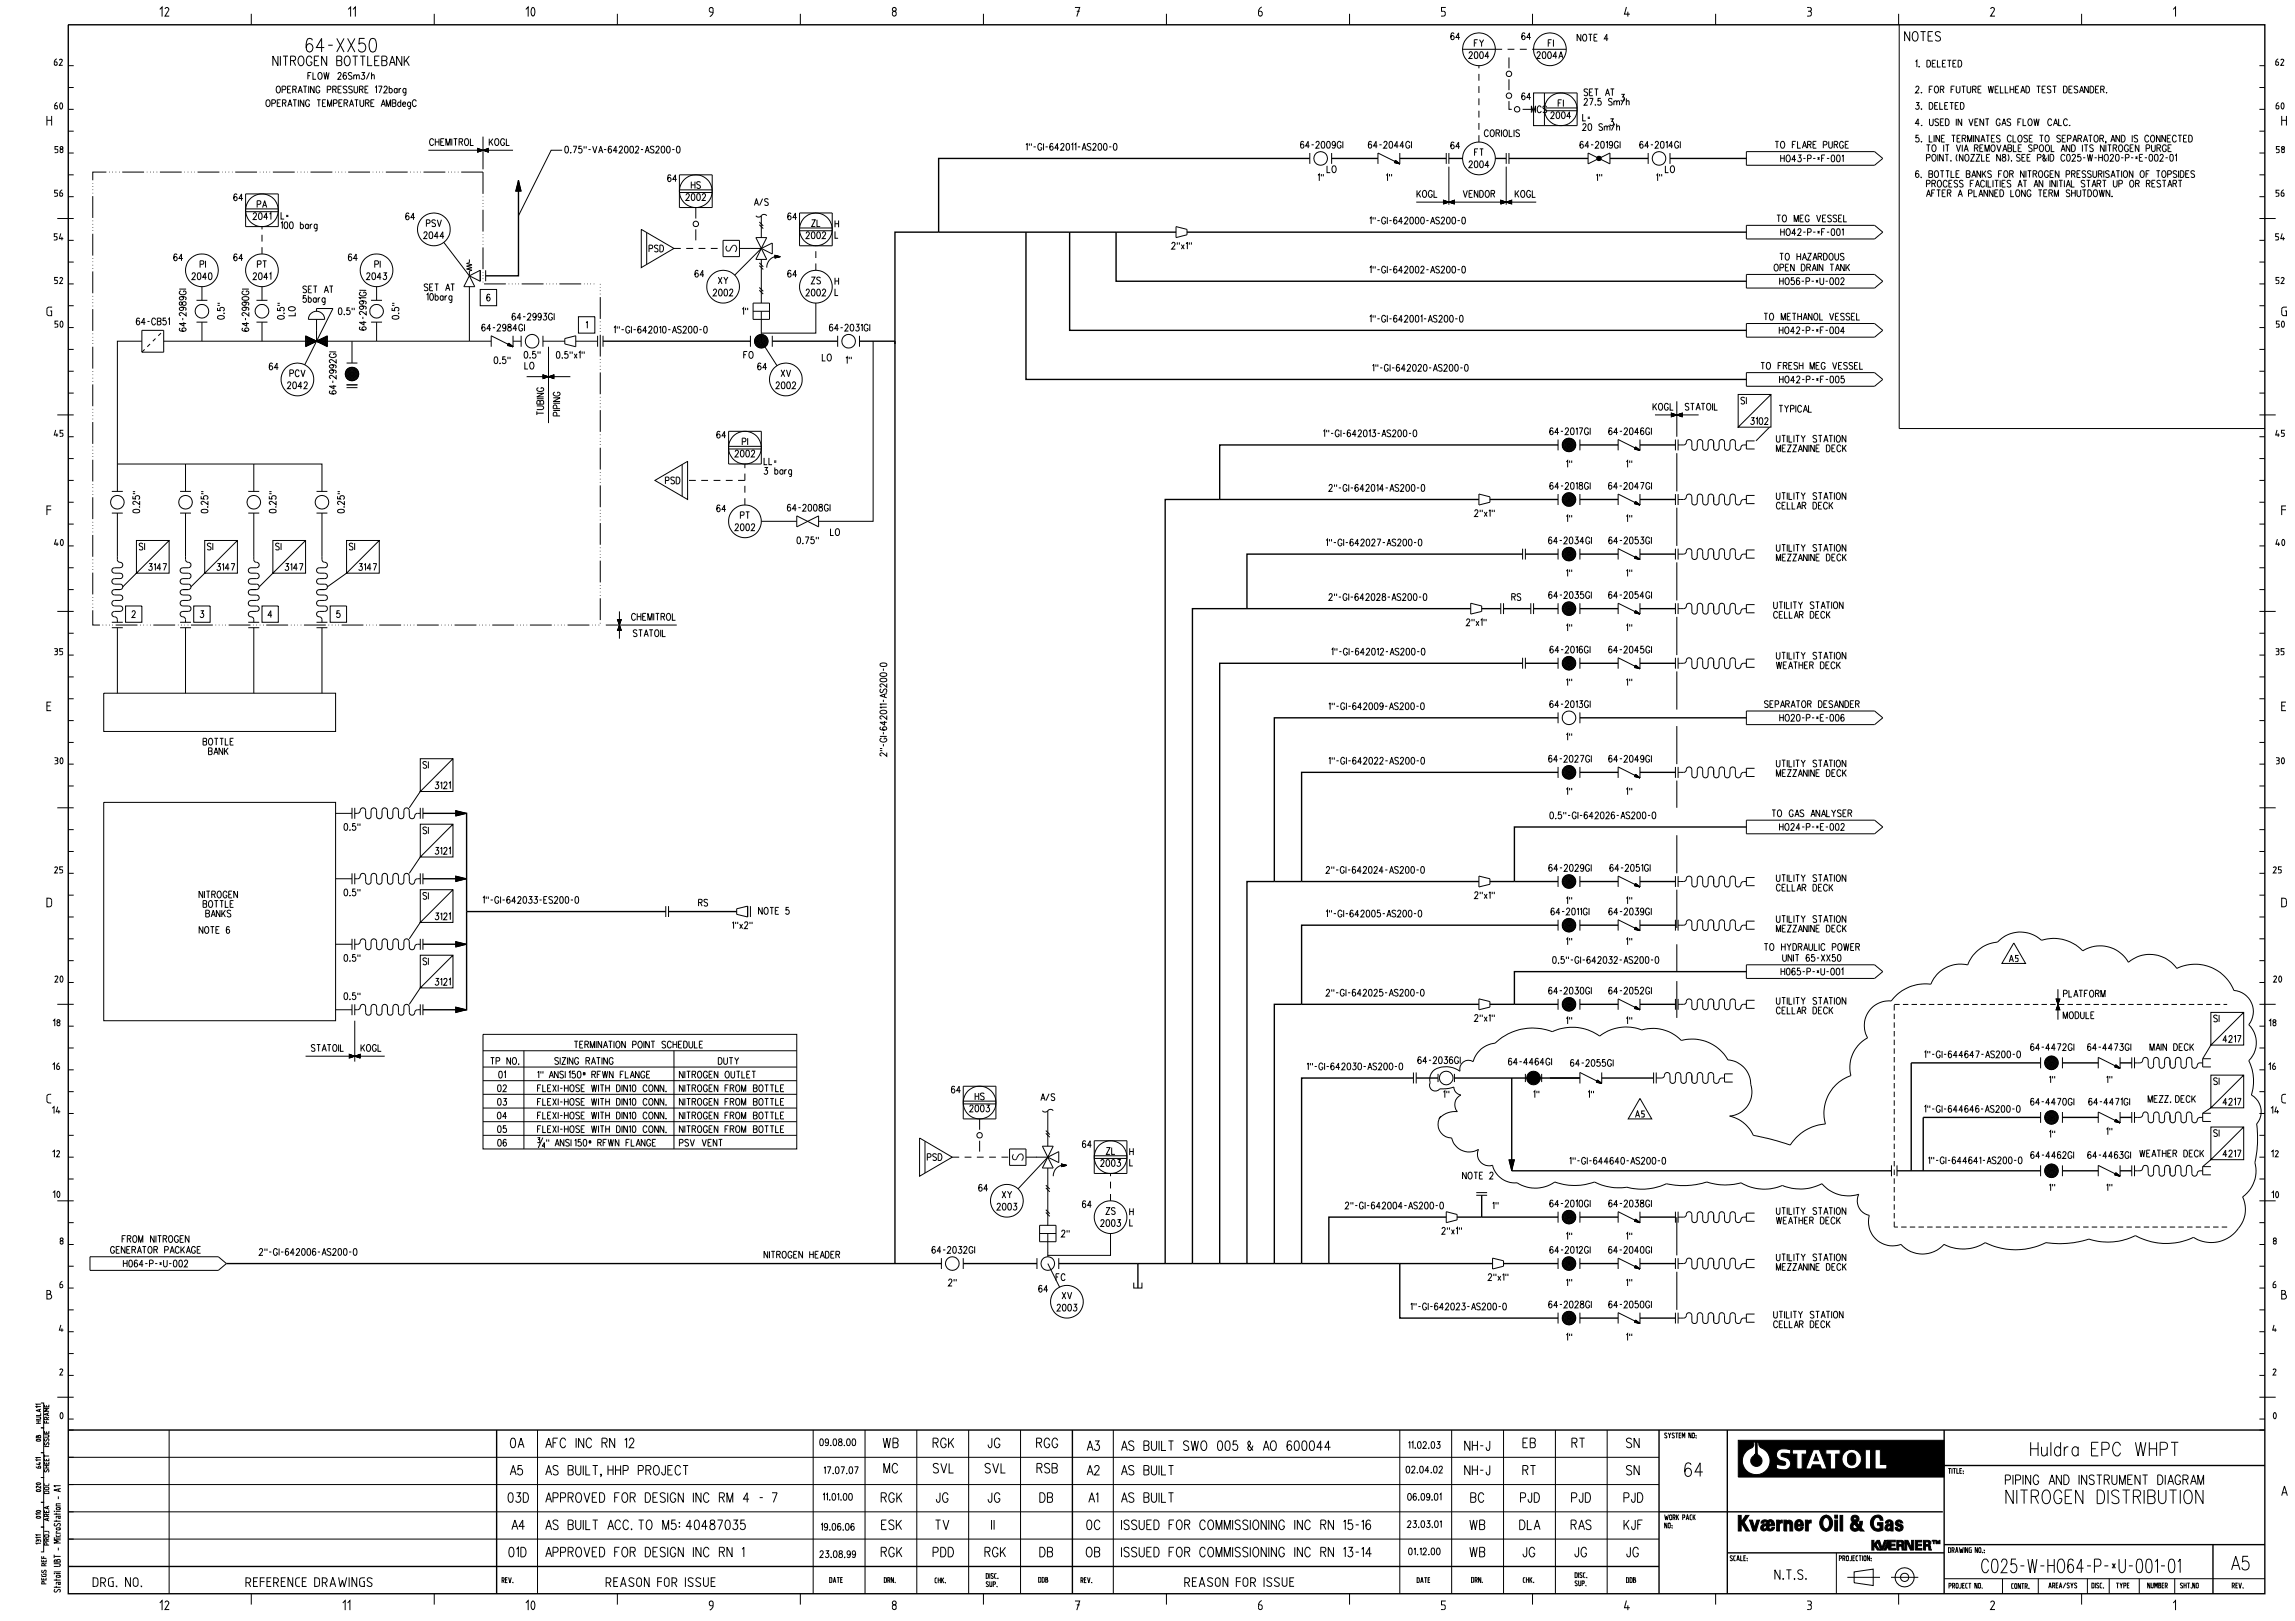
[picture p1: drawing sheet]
<svg xmlns="http://www.w3.org/2000/svg" width="841mm" height="594mm" viewBox="0 0 841 594" stroke-linecap="round" stroke-linejoin="round" font-family="sans-serif">
<defs><g id="words">
<g font-size="5">
<text x="112.2" y="19.1">64-XX50</text>
<text x="726.2" y="576.3">C025-W-HO64-P-*U-001-01</text>
</g>
<g font-size="2.5">
<text x="531.7" y="14.6">64</text>
<text x="540.3" y="17.1">FY</text>
<text x="557.6" y="14.6">64</text>
<text x="567.4" y="17.1">FI</text>
<text x="538.3" y="21.5">2004</text>
<text x="563.2" y="21.5">2004A</text>
<text x="19.8" y="24.1">62</text>
<text x="833.8" y="24.1">62</text>
<text x="19.9" y="40.1">60</text>
<text x="833.9" y="40.1">60</text>
<text x="20" y="56.1">58</text>
<text x="207" y="56.1">0.75&quot;-VA-642002-AS200-0</text>
<text x="376" y="55.1">1&quot;-GI-642011-AS200-0</text>
<text x="476.6" y="54.3">64-2009GI</text>
<text x="501.4" y="54.3">64-2044GI</text>
<text x="531.7" y="54.6">64</text>
<text x="540.4" y="57.1">FT</text>
<text x="579" y="54.3">64-2019GI</text>
<text x="600.9" y="54.3">64-2014GI</text>
<text x="652.5" y="59.3">HO43-P-*F-001</text>
<text x="834.1" y="56.1">58</text>
<text x="538.3" y="61.5">2004</text>
<text x="244.7" y="66.6">64</text>
<text x="253.3" y="69.1">HS</text>
<text x="19.9" y="72.1">56</text>
<text x="85.7" y="73.6">64</text>
<text x="94.2" y="76.1">PA</text>
<text x="251.3" y="73.5">2002</text>
<text x="833.9" y="72.1">56</text>
<text x="92.7" y="80.5">2041</text>
<text x="148.7" y="80.6">64</text>
<text x="156.3" y="83.1">PSV</text>
<text x="288.7" y="80.6">64</text>
<text x="297.4" y="83.1">ZL</text>
<text x="502" y="82.1">1&quot;-GI-642000-AS200-0</text>
<text x="19.7" y="88.1">54</text>
<text x="155.3" y="87.5">2044</text>
<text x="295.3" y="87.5">2002</text>
<text x="652.5" y="86.3">HO42-P-*F-001</text>
<text x="833.8" y="88.1">54</text>
<text x="63.7" y="95.6">64</text>
<text x="85.7" y="95.6">64</text>
<text x="127.7" y="95.6">64</text>
<text x="73.3" y="98.1">PI</text>
<text x="94.3" y="98.1">PT</text>
<text x="137.3" y="98.1">PI</text>
<text x="254.7" y="101.6">64</text>
<text x="288.7" y="101.6">64</text>
<text x="502" y="100.1">1&quot;-GI-642002-AS200-0</text>
<text x="19.9" y="104.1">52</text>
<text x="70.3" y="102.5">2040</text>
<text x="92.7" y="102.5">2041</text>
<text x="134.3" y="102.5">2043</text>
<text x="263.2" y="104.1">XY</text>
<text x="297.3" y="104.1">ZS</text>
<text x="652.1" y="104.3">HO56-P-*U-002</text>
<text x="833.9" y="104.1">52</text>
<text x="261.3" y="108.5">2002</text>
<text x="295.3" y="108.5">2002</text>
<text x="50" y="119.1">64-CB51</text>
<text x="187.7" y="117.3">64-2993GI</text>
<text x="502" y="118.1">1&quot;-GI-642001-AS200-0</text>
<text x="20" y="120.1">50</text>
<text x="68.2" y="121.4" transform="rotate(-90 68.2 121.4)">64-2989GI</text>
<text x="91.2" y="121.4" transform="rotate(-90 91.2 121.4)">64-2990GI</text>
<text x="134.2" y="121" transform="rotate(-90 134.2 121)">64-2991GI</text>
<text x="176.6" y="121.3">64-2984GI</text>
<text x="225" y="122.1">1&quot;-GI-642010-AS200-0</text>
<text x="304" y="121.3">64-2031GI</text>
<text x="652" y="122.3">HO42-P-*F-004</text>
<text x="834" y="120.1">50</text>
<text x="98.7" y="135.5">64</text>
<text x="277.7" y="135.5">64</text>
<text x="503" y="136">1&quot;-GI-642020-AS200-0</text>
<text x="105.3" y="142.4">2042</text>
<text x="106.2" y="138">PCV</text>
<text x="284.3" y="142.4">2002</text>
<text x="286.2" y="138">XV</text>
<text x="652.1" y="140.3">HO42-P-*F-005</text>
<text x="123.2" y="144.4" transform="rotate(-90 123.2 144.4)">64-2992GI</text>
<text x="638" y="148">SI</text>
<text x="641.5" y="155.5">3102</text>
<text x="19.7" y="160">45</text>
<text x="262.7" y="160.5">64</text>
<text x="485" y="160">1&quot;-GI-642013-AS200-0</text>
<text x="567.9" y="159.3">64-2017GI</text>
<text x="589.5" y="159.3">64-2046GI</text>
<text x="833.8" y="160">45</text>
<text x="269.3" y="167.4">2002</text>
<text x="280" y="170.3">LL=</text>
<text x="567.9" y="179.3">64-2018GI</text>
<text x="589.5" y="179.3">64-2047GI</text>
<text x="487" y="180">2&quot;-GI-642014-AS200-0</text>
<text x="262.7" y="187.5">64</text>
<text x="271.3" y="190">PT</text>
<text x="288.5" y="187.3">64-2008GI</text>
<text x="269.3" y="194.4">2002</text>
<text x="19.9" y="200">40</text>
<text x="51" y="201.5">SI</text>
<text x="76" y="201.5">SI</text>
<text x="101" y="201.5">SI</text>
<text x="128" y="201.5">SI</text>
<text x="486" y="200">1&quot;-GI-642027-AS200-0</text>
<text x="567.5" y="199.3">64-2034GI</text>
<text x="589.5" y="199.3">64-2053GI</text>
<text x="833.9" y="200">40</text>
<text x="54.5" y="209">3147</text>
<text x="79.5" y="209">3147</text>
<text x="104.5" y="209">3147</text>
<text x="131.5" y="209">3147</text>
<text x="487" y="220">2&quot;-GI-642028-AS200-0</text>
<text x="567.5" y="219.3">64-2035GI</text>
<text x="589.5" y="219.3">64-2054GI</text>
<text x="568" y="239.3">64-2016GI</text>
<text x="589.5" y="239.3">64-2045GI</text>
<text x="19.9" y="240">35</text>
<text x="488" y="240">1&quot;-GI-642012-AS200-0</text>
<text x="833.9" y="240">35</text>
<text x="487" y="260">1&quot;-GI-642009-AS200-0</text>
<text x="567.9" y="259.3">64-2013GI</text>
<text x="652.2" y="264.3">HO20-P-*E-006</text>
<text x="20" y="280">30</text>
<text x="155" y="281.5">SI</text>
<text x="324.9" y="277.1" transform="rotate(-90 324.9 277.1)">2&quot;-GI-642011-AS200-0</text>
<text x="487" y="280">1&quot;-GI-642022-AS200-0</text>
<text x="567.5" y="279.3">64-2027GI</text>
<text x="589.5" y="279.3">64-2049GI</text>
<text x="834" y="280">30</text>
<text x="159.4" y="289">3121</text>
<text x="155" y="305.5">SI</text>
<text x="568" y="300">0.5&quot;-GI-642026-AS200-0</text>
<text x="652.1" y="304.3">HO24-P-*E-002</text>
<text x="159.4" y="313">3121</text>
<text x="19.9" y="320">25</text>
<text x="486" y="320">2&quot;-GI-642024-AS200-0</text>
<text x="567.6" y="319.3">64-2029GI</text>
<text x="589.9" y="319.3">64-2051GI</text>
<text x="832.9" y="320">25</text>
<text x="155" y="329.5">SI</text>
<text x="177" y="331">1&quot;-GI-642033-ES200-0</text>
<text x="568.4" y="335.3">64-2011GI</text>
<text x="589.6" y="335.3">64-2039GI</text>
<text x="159.4" y="337">3121</text>
<text x="486" y="336">1&quot;-GI-642005-AS200-0</text>
<text x="155" y="353.5">SI</text>
<text x="569" y="353">0.5&quot;-GI-642032-AS200-0</text>
<text x="736.2" y="352.5">A5</text>
<text x="652.7" y="357.3">H065-P-*U-001</text>
<text x="20" y="360">20</text>
<text x="159.4" y="361">3121</text>
<text x="486" y="365">2&quot;-GI-642025-AS200-0</text>
<text x="567.5" y="364.3">64-2030GI</text>
<text x="589.5" y="364.3">64-2052GI</text>
<text x="833" y="360">20</text>
<text x="19.4" y="376">18</text>
<text x="811.2" y="374.5">SI</text>
<text x="831.5" y="376">18</text>
<text x="814.7" y="382">4217</text>
<text x="210.4" y="384">TERMINATION POINT SCHEDULE</text>
<text x="519.6" y="389.8">64-2036GI</text>
<text x="705.2" y="387.6">1&quot;-GI-644647-AS200-0</text>
<text x="744.1" y="385">64-4472GI</text>
<text x="765" y="385">64-4473GI</text>
<text x="19.3" y="392">16</text>
<text x="179.8" y="390">TP NO.</text>
<text x="182.8" y="395">01</text>
<text x="197" y="395">1&quot; ANSI 150# RFWN FLANGE</text>
<text x="203.3" y="390">SIZING RATING</text>
<text x="249" y="395">NITROGEN OUTLET</text>
<text x="263.2" y="390">DUTY</text>
<text x="479" y="392">1&quot;-GI-642030-AS200-0</text>
<text x="552.8" y="390.3">64-4464GI</text>
<text x="575.5" y="390.8">64-2055GI</text>
<text x="831.3" y="392">16</text>
<text x="182.3" y="400">02</text>
<text x="197" y="400">FLEXI-HOSE WITH DIN10 CONN.</text>
<text x="249" y="400">NITROGEN FROM BOTTLE</text>
<text x="348.7" y="400.5">64</text>
<text x="811.2" y="397.5">SI</text>
<text x="182.3" y="405">03</text>
<text x="197" y="405">FLEXI-HOSE WITH DIN10 CONN.</text>
<text x="249" y="405">NITROGEN FROM BOTTLE</text>
<text x="355.3" y="407.4">2003</text>
<text x="357.3" y="403">HS</text>
<text x="705.2" y="407.6">1&quot;-GI-644646-AS200-0</text>
<text x="744.1" y="405">64-4470GI</text>
<text x="765.4" y="405">64-4471GI</text>
<text x="814.7" y="405">4217</text>
<text x="19.1" y="408">14</text>
<text x="182.3" y="410">04</text>
<text x="197" y="410">FLEXI-HOSE WITH DIN10 CONN.</text>
<text x="249" y="410">NITROGEN FROM BOTTLE</text>
<text x="599.2" y="409.5">A5</text>
<text x="832.2" y="408">14</text>
<text x="182.3" y="415">05</text>
<text x="197" y="415">FLEXI-HOSE WITH DIN10 CONN.</text>
<text x="249" y="415">NITROGEN FROM BOTTLE</text>
<text x="811.2" y="416.5">SI</text>
<text x="19.3" y="424">12</text>
<text x="182.4" y="420">06</text>
<text x="197.7" y="420">3/4 &quot; ANSI 150# RFWN FLANGE</text>
<text x="249" y="420">PSV VENT</text>
<text x="396.7" y="420.5">64</text>
<text x="405.4" y="423">ZL</text>
<text x="744.2" y="424.5">64-4462GI</text>
<text x="765.1" y="424.5">64-4463GI</text>
<text x="814.7" y="424">4217</text>
<text x="832.3" y="424">12</text>
<text x="403.3" y="427.4">2003</text>
<text x="575.2" y="426.6">1&quot;-GI-644640-AS200-0</text>
<text x="706.7" y="426.5">1&quot;-GI-644641-AS200-0</text>
<text x="358.7" y="436.5">64</text>
<text x="19.4" y="438.9">10</text>
<text x="365.3" y="443.4">2003</text>
<text x="367.2" y="439">XY</text>
<text x="396.7" y="442.5">64</text>
<text x="493" y="443">2&quot;-GI-642004-AS200-0</text>
<text x="567.9" y="442.3">64-2010GI</text>
<text x="589.5" y="442.3">64-2038GI</text>
<text x="832.4" y="439">10</text>
<text x="403.3" y="449.4">2003</text>
<text x="405.3" y="445">ZS</text>
<text x="21.9" y="456">8</text>
<text x="95" y="460">2&quot;-GI-642006-AS200-0</text>
<text x="341.5" y="459.3">64-2032GI</text>
<text x="567.9" y="459.3">64-2012GI</text>
<text x="589.5" y="459.3">64-2040GI</text>
<text x="832.9" y="456">8</text>
<text x="45.2" y="464.3">H064-P-*U-002</text>
<text x="21.8" y="472">6</text>
<text x="380.7" y="473.5">64</text>
<text x="832.8" y="472">6</text>
<text x="389.2" y="476">XV</text>
<text x="567.5" y="479.3">64-2028GI</text>
<text x="589.5" y="479.3">64-2050GI</text>
<text x="387.3" y="480.4">2003</text>
<text x="517" y="480">1&quot;-GI-642023-AS200-0</text>
<text x="21.6" y="488">4</text>
<text x="832.7" y="488">4</text>
<text x="21.8" y="504">2</text>
<text x="832.8" y="504">2</text>
<text x="21.9" y="520">0</text>
<text x="832.9" y="520">0</text>
<text x="302" y="540">17.07.07</text>
<text x="22.2" y="583.5" transform="rotate(-90 22.2 583.5)">Statoil UBT - MicroStation - A1</text>
</g>
<g font-size="2">
<text x="610" y="527">SYSTEM NO:</text>
<text x="713.9" y="540">TITLE:</text>
<text x="610" y="557">WORK PACK</text>
<text x="610" y="560">NO:</text>
<text x="713.9" y="569">DRAWING NO.:</text>
<text x="634" y="572">SCALE:</text>
<text x="673.9" y="572">PROJECTION:</text>
<text x="183.9" y="580">REV.</text>
<text x="304" y="580">DATE</text>
<text x="324" y="580">DRN.</text>
<text x="342.6" y="580.1">CHK.</text>
<text x="361.3" y="578.5">DISC.</text>
<text x="361.3" y="581.5">SUP.</text>
<text x="380.5" y="579.9">DDB</text>
<text x="396" y="580">REV.</text>
<text x="519.2" y="580">DATE</text>
<text x="539.2" y="580">DRN.</text>
<text x="558.1" y="580">CHK.</text>
<text x="577.1" y="578.2">DISC.</text>
<text x="577.1" y="581.2">SUP.</text>
<text x="596" y="580">DDB</text>
<text x="750.7" y="582">AREA/SYS</text>
<text x="714.1" y="582.1">PROJECT NO.</text>
<text x="737.1" y="582.2">CONTR.</text>
<text x="766.5" y="582">DISC.</text>
<text x="775.5" y="582">TYPE</text>
<text x="786.9" y="582">NUMBER</text>
<text x="798.9" y="582">SHT.NO</text>
<text x="817.9" y="582">REV.</text>
</g>
<g font-size="1.8">
<text x="15" y="521.7" transform="rotate(-90 15 521.7)">HULA11</text>
<text x="18" y="521.6" transform="rotate(-90 18 521.6)">FRAME</text>
<text x="15" y="528.2" transform="rotate(-90 15 528.2)">0B</text>
<text x="18" y="530.2" transform="rotate(-90 18 530.2)">ISSUE</text>
<text x="15" y="538.1" transform="rotate(-90 15 538.1)">6411</text>
<text x="18" y="539.5" transform="rotate(-90 18 539.5)">SHEET</text>
<text x="15" y="546.7" transform="rotate(-90 15 546.7)">020</text>
<text x="18" y="547.4" transform="rotate(-90 18 547.4)">DOC</text>
<text x="15" y="556.5" transform="rotate(-90 15 556.5)">010</text>
<text x="18" y="557.4" transform="rotate(-90 18 557.4)">AREA</text>
<text x="15" y="566" transform="rotate(-90 15 566)">1311</text>
<text x="18" y="566.3" transform="rotate(-90 18 566.3)">PROJ</text>
<text x="17" y="580.5" transform="rotate(-90 17 580.5)">PEGS REF</text>
</g>
</g></defs>
<g fill="none" stroke="#000" stroke-width=".37">
<path d="M58.5 3.5l.9-.9v3.5M60.5 3.3l.2-.4 .6-.2 .4 .3 .1 .6-1.3 2.3h1.5M92.1 5.1v4M127.6 3.5l.9-.9v3.5M129.4 3.5l.8-.9v3.5M159.1 5.1v4M192.7 3.5l.8-.9v3.5M194.9 2.9a.69 .69 0 0 1 .9 .1 .69 .69 0 0 1 .2 .8 1.37 1.37 0 0 1-.9 2l-.5-1.2zM226.2 5.1v4M261.3 4.5l-1.2-.3-.2-.8 .4-.6h.6l.3 .3 .1 1.4-.5 1.1-.7 .5M293.3 5.1v4M327.3 4.3l.7-.1 .4 .4v.8l-.5 .5-.5-.1-.4-.4z"/>
<path d="M360.4 5.1v4M393.9 2.7h1.7l-1 3.4M394.6 4.1h1M427.4 5.1v4M462.4 2.6l-.7 .4-.5 1.1v1.4l.4 .4 .6-.1 .4-.5-.1-.7-.6-.5h-.7M494.5 5.1v4M529.8 2.7h-1.6v1.4l1.1 .1 .3 .5v.7l-.4 .5h-1.1M535.9 18.1h14.6M552.4 18.1h2.5M556.9 18.1h2.6M561.5 18.1h12.5M561.6 5.1v4"/>
<path d="M579.3 12.6v2.4l-1.4-2.4v2.4M580.3 12.7l.2-.1a1.41 1.41 0 0 1 1 1.1 1.41 1.41 0 0 1-.6 1.3 1.35 1.35 0 0 1-1-1 1.35 1.35 0 0 1 .4-1.3zM582.1 12.6h1.3M582.8 12.6v2.4M584.1 13.7h.8M585.3 12.6h-1.2v2.4h1.2M589.3 14.2h-1.4l.9-1.6v2.4M596 2.6l-.7 2.6h1.9M596.5 4.3v1.8M628.7 5.1v4M662.2 2.7h1l.5 .4v.7l-.6 .3M662.6 4.1h.5"/>
<path d="M663.1 4.1l.6 .3 .1 1-.5 .5h-1.1M695.7 5.1v4M696 9.1v147.9h133.9M699.8 11.6v3.4l-1.9-3.4v3.4M701 12a1.03 1.03 0 0 1 1.3-.3 1.03 1.03 0 0 1 .6 1.2v.8a1.09 1.09 0 0 1-1.1 1.4 1.09 1.09 0 0 1-1.1-1.4zM703.7 11.6h2M704.7 11.6v3.4M706.5 13.2h1.1M708.3 11.6h-1.8v3.4h1.8M711.1 12a.93 .93 0 0 0-1.2-.4 .93 .93 0 0 0-.6 1.1l1.5 .9a.97 .97 0 0 1-.2 1.4 .97 .97 0 0 1-1.4-.4M729.5 3.3l.2-.4 .5-.2 .5 .3 .1 .6-1.4 2.3h1.7M762.8 5.1v4"/>
<path d="M796.4 3.5l.8-.9v3.5M25 24.1h2M25 32.1h2M97.8 36.7l.2-.1a1.29 1.29 0 0 1 1 1.2 1.29 1.29 0 0 1-1 1.3 1.62 1.62 0 0 1-.2-2.4zM99.6 37.9l1.2-.2 .2-.3-.2-.7-1.2-.1v2.5M101.4 31.9l.4-.3a1.29 1.29 0 0 1 1 1.2 1.29 1.29 0 0 1-1 1.3l-.6-1zM101.6 37.7h.8M101.9 20.6v3.5l-1.9-3.5v3.5M102.7 20.6v3.5M102.8 36.6h-1.2v2.5h1.2M103.4 32.9l1.1-.2 .1-.9-1.2-.2v2.5M103.5 37.7l1.1-.1v-.9l-1.1-.1v2.5"/>
<path d="M103.7 20.6h1.8M104.2 37.7l.6 1.4M104.6 20.6v3.5M105.4 32.7h.7M105.5 39.1l.8-2.5 .7 2.5M105.7 38.2h1.1M106.5 22.2l1.6-.2 .2-.4-.2-.9-1.6-.1v3.5M106.6 31.6h-1.2v2.5h1.2M107.3 32.7l1.1-.1v-.9l-1.1-.1v2.5M107.4 36.6h1.3M107.4 22.2l.9 1.9M107.9 32.7l.7 1.4"/>
<path d="M108 36.6v2.5M109.3 34.1l.7-2.5 .8 2.5M109.3 36.6v2.5M109.5 33.3h1M109.8 20.7l.3-.1a1.18 1.18 0 0 1 1.3 1.3v.9a1.11 1.11 0 0 1-1.1 1.3 1.11 1.11 0 0 1-1.1-1.3v-.9zM111.1 31.6h1.4M111.3 36.6v2.5l-1.3-2.5v2.5M111.8 31.6v2.5M112.8 27.7h.8M113.1 31.6v2.5M113.4 37.1a.74 .74 0 0 0-.9-.5 .74 .74 0 0 0-.5 .9v.6a.75 .75 0 0 0 .7 1 .75 .75 0 0 0 .7-1h-.5M114 26.6h-1.2v2.5"/>
<path d="M114.3 21.4a1.04 1.04 0 0 0-1.3-.8 1.04 1.04 0 0 0-.7 1.3v.9a1.05 1.05 0 0 0 1 1.3 1.05 1.05 0 0 0 1-1.3h-.7M114.7 26.6v2.5h1.1M115.1 31.6v2.5l-1.3-2.5v2.5M115.2 20.6v3.5h1.7M115.2 22.2h1.1M116.2 36.6h1.3M116.7 26.9l.4-.3a1.28 1.28 0 0 1 1 1.2 1.28 1.28 0 0 1-1 1.3l-.6-1zM116.8 36.6v2.5M117.2 32.2a.72 .72 0 0 0-.9-.6 .72 .72 0 0 0-.5 .9v.6a.73 .73 0 0 0 .7 1 .73 .73 0 0 0 .7-1h-.5M118.2 37.7h.7M118.7 26.6l.5 2.5 .4-2.5 .5 2.5 .5-2.5M119.4 36.6h-1.2v2.5h1.2"/>
<path d="M119.7 20.6v3.5l-1.8-3.5v3.5M119.9 32.9l1.2-.2v-1l-1.2-.1v2.5M120 39.1v-2.5l.8 2.5 .7-2.5v2.5M121.9 32.7l1.2-.1v-.9l-1.2-.1v2.5M122.2 37.9l1.2-.2v-1l-1.2-.1v2.5M122.6 32.7l.6 1.4M123.4 22.2h1.2a.97 .97 0 0 1 .7 .9 .97 .97 0 0 1-.7 1h-1.2v-3.5h1.2l.5 .3 .2 .7-.7 .6M123.9 27.2l.1-.5a.68 .68 0 0 1 1 .2 .68 .68 0 0 1-.3 1l-.9 1.2h1.3M123.9 32.7h.8M124.2 37.7h.8M125.1 31.6h-1.2v2.5h1.2M125.4 36.6h-1.2v2.5h1.2"/>
<path d="M126.1 37.7l1.1-.1 .2-.3-.2-.6-1.1-.1v2.5M126.7 20.7l.3-.1a1.18 1.18 0 0 1 1.3 1.3v.9a1.11 1.11 0 0 1-1.1 1.3 1.11 1.11 0 0 1-1-1.3v-.9zM126.7 37.7l.7 1.4M126.9 26.9l-.4-.3a1.43 1.43 0 0 0-.1 2.5 .75 .75 0 0 0 .6-1 .75 .75 0 0 0-1-.5l-.3 .6M127.1 31.9l-.4-.3-.9 .3 .1 .5 1.2 .9v.4l-.4 .4-.9-.4M128.1 39.1l.7-2.5 .8 2.5M128.3 38.2h1M129 26.9l-.5-.3-.9 .3 .1 .5 .9 .5a.67 .67 0 0 1 .3 1 .67 .67 0 0 1-1.1 0l-.2-.2M129.1 31.9l-.5-.3-.8 .3v.5l.9 .5a.67 .67 0 0 1 .3 1 .67 .67 0 0 1-1 0l-.2-.2M129.6 27.9l.5-.5 .5 .1v1.6M129.6 27.4v1.7M129.8 31.6v2.1l.5 .4 .7-.4 .1-2.1"/>
<path d="M130 36.6h1.3M130.2 20.6v3.5M130.6 27.9l.5-.5 .5 .1 .1 1.6M130.6 36.6v2.5M131.7 32.7l1.2-.1v-.9l-1.2-.1v2.5M131.9 36.6v1.7l.6 .8 .7-.4 .1-2.1M132.4 32.7l.7 1.4M132.5 26.6h1.1l-.6 .9a.74 .74 0 0 1 .6 1.2 .74 .74 0 0 1-1.3-.1M132.9 20.6v3.5M133.7 32.7h.8M133.9 37.7l1.1-.1 .2-.8-1.3-.2v2.5M134.6 37.7l.7 1.4"/>
<path d="M134.7 20.6v3.5h1.7M135 31.6h-1.3v2.5h1.3M135.4 26.6l-1.1 2.5M135.9 37.7h.8M136.1 27.9l.5-.5 .5 .1 .1 1.6M136.1 26.6v2.5M137.2 36.6h-1.3v2.5h1.3M137.3 22.2h1M137.3 20.6v3.5h1.7M137.5 32.1l.5-.5v2.5M138.6 31.6h1.4l-1 2.5M139.7 39.1l.8-2.5 .7 2.5"/>
<path d="M139.9 22.2l1.6 .2 .3 1-.7 .7h-1.2v-3.5h1.2l.5 .3 .2 .7-.7 .6M139.9 38.2h1.1M140.8 32.2l.1-.5a.68 .68 0 0 1 1 .2 .68 .68 0 0 1-.3 1l-1 1.2h1.4M141.6 39.1v-2.5l.7 2.5 .8-2.5v2.5M142.6 32.7l.2-.2a.74 .74 0 0 1 1 .7 .74 .74 0 0 1-1 .7l-.2-.2M142.6 31.6v2.5M142.7 24.1l1.1-3.5 1.1 3.5M143 22.9h1.5M143.7 37.7l1.2 .2 .2 .7-.5 .5h-.9v-2.5l1.2 .1 .2 .6-.5 .4M145.5 32.7l-.1-.2a.74 .74 0 0 0-1 .7 .74 .74 0 0 0 1 .7l.1-.2M145.5 32.4v1.7M146.2 32.4v1.7"/>
<path d="M146.9 37.7l-.2-.2a.75 .75 0 0 0-1 .7 .75 .75 0 0 0 1 .7l.2-.2M146.9 36.6v2.5M147 32.4l-.5 .1-.3 .6M147.2 20.6v3.5l-1.9-3.5v3.5M147.5 38.1h1.1l-.1-.6a.74 .74 0 0 0-1 .7 .74 .74 0 0 0 1 .7l.1-.2M148.1 20.6v3.5M148.8 32.4l-.1 2.2-.3 .3-.5-.1M148.8 32.7l-.2-.2a.75 .75 0 0 0-1 .7 .75 .75 0 0 0 1 .7l.2-.2M148.8 22l1.2 2.1M150 20.6l-1.9 2.3M150.5 37.4l-.1 2.2-.3 .3-.5-.1M150.5 37.7l-.3-.2a.74 .74 0 0 0-.9 .7 .74 .74 0 0 0 .9 .7l.3-.2"/>
<path d="M152.5 37.1a.74 .74 0 0 0-.9-.5 .74 .74 0 0 0-.5 .9v.6a.74 .74 0 0 0 .5 .9 .74 .74 0 0 0 .9-.5M542 24.1v.9M542 27.1v2.5M542 31.6v2.5M542 36v2.5M553 37.1v3h1M553 21.1v3.9M553 29.1v3.9M558.8 34.4l-.4-.3a1.43 1.43 0 0 0-.1 2.5 .73 .73 0 0 0 .6-1 .73 .73 0 0 0-1-.4l-.3 .6M561 35.8h-1.5l1-1.7v2.5M564.8 39.4a.75 .75 0 0 0-1-.6 .75 .75 0 0 0-.5 1v.6a.74 .74 0 0 0 .6 .9 .74 .74 0 0 0 .9-.6M566 34.1h-4v11.9h4"/>
<path d="M566 34.1v11.9M566 34.1h11.9v11.9h-11.9M566 39.6h11.9M566.8 39.2l-.5-.4-.9 .4 .1 .4 1.3 1v.4l-.5 .3-.9-.3M571 37.7h.8M572.3 36.6h-1.3v2.5M572.9 36.6v2.5M580.6 36.7l.1-.5a.68 .68 0 0 1 1 .2 .68 .68 0 0 1-.3 1l-.9 1.1h1.3M581.8 32.9l-.5-.3-.8 .3 .1 .6 1.1 .6a.61 .61 0 0 1-.4 1l-.8-.4M582.4 33.8h.8M582.5 36h1.3l-1 2.5M583.7 32.6h-1.3v2.5h1.3"/>
<path d="M584.3 32.6h1.4M584.6 38.3v.2zM585 32.6v2.5M586.6 36h-1v1.1a.73 .73 0 0 1 1 .1 .73 .73 0 0 1-.1 1 .73 .73 0 0 1-1-.1M588.3 35.1l.8-2.5 .7 2.5M588.6 34.2h1M590.2 32.6h1.3M590.8 36.4l-.5-.4-.7 .2-.1 .7 1.1 .6 .2 .7-.5 .3-.9-.3M590.8 32.6v2.5M591.4 37.4l.5-.5 .5 .2 .1 1.4M591.4 36.9v1.6M592.5 37.4l.4-.5 .5 .2 .1 1.4"/>
<path d="M594.1 34.6h1.1l-.6 .9a.74 .74 0 0 1 .6 1.2 .74 .74 0 0 1-1.3-.1M595.2 36l-1.1 2.5M596 37.4l.4-.5 .5 .1 .1 1.5M596 36v2.5M701.9 22.5l.5-.4v2.5M702.1 32.2v-.1a.59 .59 0 0 1 .8-.5 .59 .59 0 0 1 .2 .9l-1.2 1.6h1.4M702.1 37.6h1.1l-.6 .9a.73 .73 0 0 1 .6 1.2 .73 .73 0 0 1-1.3-.1M703.2 24.3v.3zM704.1 33.8v.3zM704.1 39.8v.3zM706.1 22.1a1.33 1.33 0 0 1 1.4 .8 1.33 1.33 0 0 1-.4 1.5l-1 .2zM707 37.6a1.25 1.25 0 0 1 1.3 1.2 1.25 1.25 0 0 1-1.3 1.3z"/>
<path d="M707 32.7h.7M708.1 23.3h.8M708.2 31.6h-1.2v2.5M709 38.8h.7M709 31.9l.4-.3a1.29 1.29 0 0 1 1 1.2 1.29 1.29 0 0 1-1 1.3l-.6-1zM709.3 22.1h-1.2v2.5h1.2M710 22.1v2.5h1.1M710.2 37.6h-1.2v2.5h1.2M710.8 37.6v2.5h1.2M711 32.7l1.2-.1v-.9l-1.2-.1v2.5M711.7 32.7l.6 1.4M711.8 23.3h.8"/>
<path d="M712.6 38.8h.8M713 22.1h-1.2v2.5h1.2M713.7 22.1h1.3M713.9 37.6h-1.3v2.5h1.3M714.3 22.1v2.5M714.5 37.6h1.4M715 32.7h.8M715.2 37.6v2.5M715.6 23.3h.8M716.2 31.6h-1.2v2.5M716.5 38.8h.8M716.9 31.6l.1 2.1 .5 .4 .4-.2 .3-.6v-1.7"/>
<path d="M716.9 22.1h-1.3v2.5h1.3M717.5 22.1a1.33 1.33 0 0 1 1.4 .8 1.33 1.33 0 0 1-.4 1.5l-1 .2zM717.7 37.6h-1.2v2.5h1.2M718.4 37.6a1.25 1.25 0 0 1 1.3 1.2 1.25 1.25 0 0 1-1.3 1.3zM718.9 31.6h1.3M719.5 31.6v2.5M720.9 31.6v2.1l.5 .4 .7-.4 .1-2.1M722.8 32.7l1.2-.1v-.9l-1.2-.1v2.5M723.5 32.7l.7 1.4M724.8 32.7h.8M726.1 31.6h-1.3v2.5h1.3M728.6 31.6l.5 2.5 .4-2.5 .5 2.5 .5-2.5"/>
<path d="M731.1 32.7h.8M732.4 31.6h-1.3v2.5h1.3M733 31.6v2.5h1.2M734.8 31.6v2.5h1.2M736.6 32.7h1.4M736.6 31.6v2.5M738 31.6v2.5M738.6 32.7h.8M739.9 31.6h-1.3v2.5h1.3M740.5 34.1l.8-2.5 .7 2.5M740.7 33.3h1.1M742.4 31.6a1.25 1.25 0 0 1 1.4 1.2 1.25 1.25 0 0 1-1.4 1.3z"/>
<path d="M746.3 31.6h1.4M747 31.6v2.5M748.3 32.7h.8M749.6 31.6h-1.3v2.5h1.3M751.5 31.9l-.4-.3-.9 .3 .1 .5 1.1 .6 .1 .7-.4 .4-.9-.4M752.2 31.6h1.3M752.9 31.6v2.5M756.2 31.6a1.26 1.26 0 0 1 1.4 1.2 1.26 1.26 0 0 1-1.4 1.3zM758.1 32.7h.9M759.4 31.6h-1.3v2.5h1.3M761.4 31.9l-.5-.3-.8 .3v.5l.9 .5a.67 .67 0 0 1 .3 1 .67 .67 0 0 1-1 0l-.2-.2M762 34.1l.8-2.5 .8 2.5"/>
<path d="M762.3 33.3h1M765.3 31.6v2.5l-1.4-2.5v2.5M765.9 31.6a1.26 1.26 0 0 1 1.4 1.2 1.26 1.26 0 0 1-1.4 1.3zM767.9 32.7h.7M769.2 31.6h-1.3v2.5h1.3M769.8 32.7l1.1-.1v-.9l-1.1-.1v2.5M770.5 32.7l.6 1.4M771.9 33.8v.3zM828 24.1h1.9M828 32.1h1.9M17.2 42.5v3.5M17.2 44.1h1.7"/>
<path d="M18.9 42.5v3.5M25 40.1h2M25 56.1h2M25 48.1h2M157 55.1h31M158.9 51.4a.74 .74 0 0 0-.9-.6 .74 .74 0 0 0-.6 1v.5a.75 .75 0 0 0 .6 1 .75 .75 0 0 0 .9-.6M159.5 52h1.4M159.5 50.8v2.5M160.9 50.8v2.5M161.5 52h.8M162.8 50.8h-1.3v2.5h1.3M163.4 53.3v-2.5l.8 2.5 .7-2.5v2.5"/>
<path d="M165.6 50.8v2.5M166.2 50.8h1.4M166.9 50.8v2.5M168.2 52l1.2-.1v-1l-1.2-.1v2.5M168.9 52l.6 1.3M170.6 50.9l.2-.1a1.28 1.28 0 0 1 1 1.3 1.28 1.28 0 0 1-1 1.2 1.73 1.73 0 0 1-.2-2.4zM172.4 50.8v2.5h1.1M175 54.4l2 .7-2 .7zM175 54.4h.1M175 55.6l1.4-.8-1.3 .9M175 55.1l.8-.5-.8 .7 .9-.6-.9 .7M175.2 54.4l-.2 .2 .3-.1"/>
<path d="M175.3 54.5l-.3 .2M175.4 54.5l-.4 .3M175.4 55.6l1.1-.7-1.2 .7M175.5 54.5l-.5 .4M175.6 54.5l-.6 .5 .6-.4M176 55.4l.7-.5-.8 .5M176 54.7l-1 .7M176.1 54.7l-1.1 .8M176.1 54.8l-1.1 .7M176.3 55.3l.4-.3-.6 .4M176.5 54.9l-.9 .7M176.6 55.2l.2-.2-.4 .3"/>
<path d="M176.6 54.9l-.9 .6M176.9 55l-.2 .1M177 55.1h-.2M177 55.1l2-.7v1.4zM177 50.1v11.9M177 55.1h.1M177.2 55.1l-.1-.1 .3 .2M177.2 55l.6 .4M177.4 54.9l.9 .6M177.5 54.9l.9 .7M177.5 54.9l1.1 .7M177.5 55.3l-.3-.3 .5 .3"/>
<path d="M177.5 54.8l1.2 .8M177.6 54.8l1.2 .9M177.7 54.8l1.3 .9-1.4-.9M177.8 54.8l1.2 .8M177.9 54.8l1.1 .7M177.9 54.7l1.1 .8M178 55.4l-.7-.5 .8 .5M178.4 54.6l.6 .4M178.4 54.5l.6 .5M178.6 54.5l.4 .4M178.6 54.5l.4 .3M178.6 54.5l.4 .2"/>
<path d="M178.7 54.5l.3 .1M178.9 54.4h.1M179 55.1l-.8-.5 .8 .7-.9-.6 .9 .7-1-.7 1 .7M179 54.5h.1M179 54.4h.1M179.3 50.8v2.5M179.8 51.9l.8 1.4M180.6 50.8l-1.3 1.7M181.7 50.9l.2-.1a1.29 1.29 0 0 1 .9 1.3 1.29 1.29 0 0 1-.9 1.2 1.68 1.68 0 0 1-.2-2.4zM184.9 51.4a.74 .74 0 0 0-.9-.6 .74 .74 0 0 0-.6 1v.5a.76 .76 0 0 0 .7 1 .76 .76 0 0 0 .8-1h-.5M185.5 50.8v2.5h1.2M206 55.1h-4l-12 24"/>
<path d="M480 56.1v3.9M488 56.1v3.9M511.2 59.1l1.8 .9M511.3 59l1.7 1-1.9-.6zM511.3 58.9l1.7 1.1-2-.5zM511.3 58.8l1.7 1.2-2-.5zM511.4 58.7l1.6 1.3-2-.4zM513 56.1v3.9M530 56.1v3.9M530.9 56.1v3.9M542 40.6v2.5M542 45.1v2.5"/>
<path d="M542 49.6v2.4M545.4 48.2a.74 .74 0 0 0-.9-.6 .74 .74 0 0 0-.6 .9v.6a.74 .74 0 0 0 .6 .9 .74 .74 0 0 0 .9-.5M546.2 47.9l.4-.3a1.28 1.28 0 0 1 1 1.2 1.28 1.28 0 0 1-1 1.3l-.5-1zM548.2 48.7l1.2-.1v-.9l-1.2-.1v2.5M548.9 48.7l.6 1.4M550.2 47.6v2.5M551.1 47.9l.3-.3a1.29 1.29 0 0 1 1 1.2 1.29 1.29 0 0 1-1 1.3l-.6-1zM551.9 56.1v3.9M553 56.1v3.9M553 47.6v2.5h1.2M554.8 47.6v2.5M556.8 47.9l-.5-.3-.8 .3 .2 .6 .9 .5 .2 .7-.5 .4-.8-.4"/>
<path d="M558 40.1h4M561.2 41.3v-2.5l.7 2.5 .8-2.5v2.5M566 40.6h11.9M568.4 41.6l.1-.5a.68 .68 0 0 1 1 .2 .68 .68 0 0 1-.3 1l-.9 1.2h1.3M570.5 41.1h.8l.3 1-.1 .9-.5 .5-.7-.5-.1-.9zM572.5 41.1l.3-.1a1.37 1.37 0 0 1 .8 1.2 1.37 1.37 0 0 1-.8 1.3l-.5-.5-.1-.6zM575.6 42.7h-1.4l.9-1.7v2.5M580 41.8v2.5h1.1M580.1 45.9l.3-.6h.4l.4 .5-.1 .5-1.1 1.5h1.3M581.8 42.9h.8M581.8 43.4h.8M582 56.1l8 3.9v-3.9l-8 3.9z"/>
<path d="M582.2 45.4l.3-.1a1.39 1.39 0 0 1 .8 1.3 1.39 1.39 0 0 1-.8 1.2 1.79 1.79 0 0 1-.3-2.4zM585.9 58.1h.2zM587.2 45.7l-.4-.4-.9 .4 .2 .5 1.1 .7a.58 .58 0 0 1-.4 .9l-.9-.4M587.9 46.6l.4-.4 .6 .1v1.5M587.9 46.2v1.6M588.9 46.6l.5-.4 .4 .1 .2 1.5M590.1 43.5h1.1l-.6 1a.73 .73 0 0 1 .6 1.1 .73 .73 0 0 1-1.2 0M591.7 45.3l-1.2 2.5M592.4 46.6l.5-.5 .5 .1 .1 1.6M592.4 45.3v2.5M604 56.1v3.9M612 56.1v3.9"/>
<path d="M640 55.6h46.9l3 2.5-3 2.5h-46.9zM650.5 51.8h1.3M651.2 51.8v2.5M652.9 51.9l.1-.1a1.28 1.28 0 0 1 1 1.2 1.28 1.28 0 0 1-1 1.3 1.58 1.58 0 0 1-.1-2.4zM656.8 53h.8M658.1 51.8h-1.3v2.5M658.7 51.8v2.5h1.1M660.5 54.3l.7-2.5 .9 2.5M660.7 53.5h1.1M662.4 53l1.1-.1v-1l-1.1-.1v2.5M663.1 53l.6 1.3M664.4 53h.7"/>
<path d="M665.6 51.8h-1.2v2.5h1.2M668.1 53.1l1.2-.1 .2-.4-.2-.7-1.2-.1v2.5M670.1 51.8v1.8l.6 .7 .7-.3v-2.2M672.1 53l1.2-.1v-1l-1.2-.1v2.5M672.8 53l.6 1.3M675.5 52.4a.73 .73 0 0 0-.9-.6 .73 .73 0 0 0-.5 1v.6a.73 .73 0 0 0 .7 .9 .73 .73 0 0 0 .7-.9h-.5M676.2 53h.8M677.4 51.8h-1.2v2.5h1.2M703.1 49.6h-1v1.1a.74 .74 0 0 1 1 0 .74 .74 0 0 1-.1 1.1 .74 .74 0 0 1-1.1-.2M703.4 45.2h-1.5l1-1.7v2.5M704.1 46h.2zM704.1 51.8v.2z"/>
<path d="M706 57.8l1.2-.2-.1-.9-1.1-.1v2.5M706 53.1h1.3M706.6 53.1v2.5M707 49.6v2.4h1.1M707.1 43.5v1.9l.5 .6h.5l.3-.6v-1.9M708.3 53.2l.2-.1a1.29 1.29 0 0 1 1 1.2 1.29 1.29 0 0 1-1 1.3 1.62 1.62 0 0 1-.2-2.4zM708.3 56.7l.2-.1a1.29 1.29 0 0 1 1 1.2 1.29 1.29 0 0 1-1 1.3 1.68 1.68 0 0 1-.2-2.4zM708.7 49.6v2.4M710.1 56.6v2.5M710.4 43.9l-.5-.4-.9 .4 .3 .6 1 .6-.1 .9h-.7l-.5-.3M710.7 49.6v2.4l-1.3-2.4v2.4M711 44.7h.8"/>
<path d="M711.4 50.7h.8M712.1 56.6v2.5l-1.3-2.5v2.5M712.3 43.5h-1.3v2.5h1.3M712.3 53.1v2.5M712.6 49.6h-1.2v2.4h1.2M712.8 56.6h1.3M712.9 43.5a1.26 1.26 0 0 1 1.4 1.3 1.26 1.26 0 0 1-1.4 1.2zM712.9 53.1h1.4M713.4 56.6v2.5M713.6 53.1v2.5M714.8 58.9h.2zM715.2 49.6h1.3"/>
<path d="M715.9 49.6v2.4M716.9 43.5v2.5M716.9 53.1l.8 2.5 .7-2.5M717.2 50.7h.7M717.3 56.6a2.03 2.03 0 0 0 0 2.5M718.4 49.6h-1.2v2.4h1.2M718.9 43.5v2.5l-1.4-2.5v2.5M719 50.7l1.2-.1v-.9l-1.2-.1v2.4M719.1 53.1v2.5M719.3 56.6v2.5l-1.3-2.5v2.5M719.7 50.7l.7 1.3M719.8 55.6l.7-2.5 .8 2.5"/>
<path d="M720 54.7h1M720.4 56.7l.2-.1a1.28 1.28 0 0 1 1 1.2 1.28 1.28 0 0 1-1 1.3 1.73 1.73 0 0 1-.2-2.4zM721 52v-2.4l.8 2.4 .7-2.4v2.4M721.5 43.5l.8 2.5 .7-2.5M722.2 56.6h1.3l-1.3 2.5h1.3M723.2 49.6v2.4M723.5 54.3l1.2-.2v-.8l-1.2-.2v2.5M723.7 44.7h.8M724.2 56.6h1.3l-1.3 2.5h1.3M724.2 54.3l.7 1.3M724.9 43.5h-1.2v2.5h1.2M725.2 49.6v2.4l-1.3-2.4v2.4"/>
<path d="M725.5 54.3h.8M725.8 52l.8-2.4 .8 2.4M726.1 51.2h1.1M726.1 56.6v2.5h1.2M726.7 53.1h-1.2v2.5h1.2M726.9 43.5v2.5l-1.3-2.5v2.5M727.4 55.6v-2.5l.8 2.5 .7-2.5v2.5M727.5 43.5h1.4M727.8 49.6h1.3M727.9 57.7h.8M728.2 43.5v2.5M728.4 49.6v2.4"/>
<path d="M729.2 56.6h-1.3v2.5h1.3M729.7 50.7h.8M730 53.2l.2-.1a1.29 1.29 0 0 1 .9 1.2 1.29 1.29 0 0 1-.9 1.3 1.62 1.62 0 0 1-.2-2.4zM731 49.6h-1.3v2.4h1.3M731.7 53.1l.8 2.5 .8-2.5M733 44.1a.75 .75 0 0 0-1-.5 .75 .75 0 0 0-.5 .9v.6a.75 .75 0 0 0 .7 .9 .75 .75 0 0 0 .8-.9h-.5M733 49.9l-.5-.3-.9 .3 .1 .5 1.3 .9v.4l-.5 .3-.9-.3M733 56.6v2.5l-1.3-2.5v2.5M733.6 46l.8-2.5 .8 2.5M733.8 45.2h1.1M733.9 56.7v.7a.91 .91 0 0 1 1 .6 .91 .91 0 0 1-.4 1.1 .8 .8 0 0 1-.9-.9 .8 .8 0 0 1 1.1-.7l.2-.3-.1-.5zM733.9 55.6l.8-2.5 .8 2.5"/>
<path d="M734.1 54.7h1.1M735.8 56.6a2.03 2.03 0 0 1 0 2.5M735.8 54.3l1.3 .2 .1 .6-.5 .5h-.9v-2.5l1.3 .2 .1 .5-.5 .5M736.8 43.9l-.5-.4-.8 .4 .2 .6 1 .6-.1 .9h-.6l-.5-.3M737 50.1a.74 .74 0 0 0-.9-.5 .74 .74 0 0 0-.5 .9v.6a.74 .74 0 0 0 .5 .9 .74 .74 0 0 0 .9-.5M737.1 58.8v.3zM737.7 49.6v2.4h1.1M737.8 53.1v2.5h1.1M739.4 44.7h.8M739.6 54.3h.8M739.9 49.7l.1-.1a1.28 1.28 0 0 1 1 1.2 1.28 1.28 0 0 1-1 1.2 1.58 1.58 0 0 1-.1-2.3zM740.3 56.9l-.5-.3-.8 .3 .1 .6 1.1 .6a.61 .61 0 0 1-.4 1l-.8-.4"/>
<path d="M740.7 43.5h-1.3v2.5M740.8 53.1h-1.2v2.5h1.2M740.9 57.7h.8M741.3 43.5v2.5h1.2M742.2 56.6h-1.3v2.5h1.3M742.8 57.7h.8M742.9 49.9l-.4-.3-.9 .3 .1 .5 1.2 .9v.4l-.4 .3-.9-.3M743.5 43.7l.2-.2a1.28 1.28 0 0 1 1 1.3 1.28 1.28 0 0 1-1 1.2 1.58 1.58 0 0 1-.2-2.3zM743.6 50.7h.8M744.1 56.6h-1.3v2.5h1.3M744.7 53.4l-.5-.3-.8 .3 .2 .6 .9 .5 .2 .7-.5 .4-.8-.4M744.9 49.6h-1.3v2.4h1.3"/>
<path d="M745.3 43.5l.5 2.5 .5-2.5 .5 2.5 .4-2.5M745.4 54.4l1.1-.1 .1-1-1.2-.2v2.5M746.6 57.8l1.3-.2v-.8l-1.3-.2v2.5M747.4 49.6h1.3M747.5 53.4l.4-.3a1.28 1.28 0 0 1 1 1.2 1.28 1.28 0 0 1-1 1.3l-.6-1zM748.1 49.6v2.4M749.8 49.7l.2-.1a1.29 1.29 0 0 1 .9 1.2 1.29 1.29 0 0 1-.9 1.2 1.62 1.62 0 0 1-.2-2.3zM749.9 53.2l.2-.1a1.29 1.29 0 0 1 1 1.2 1.29 1.29 0 0 1-1 1.3 1.62 1.62 0 0 1-.2-2.4zM749.9 57.8l-.6 1.3h-.4l-.3-.5v-.4l.7-.8-.4-.8-.3 .8 1.3 1.7M750.6 56.6v2.5M751.2 56.6a1.32 1.32 0 0 1 1.5 .8 1.32 1.32 0 0 1-.5 1.5l-1 .2zM751.7 53.1v2.5h1.1"/>
<path d="M751.8 44.1a.75 .75 0 0 0-.9-.5 .75 .75 0 0 0-.5 .9v.6a.74 .74 0 0 0 .5 .9 .74 .74 0 0 0 .9-.5M752.5 46l.8-2.5 .7 2.5M752.7 45.2h1.1M754.4 43.5v2.5h1.1M755.1 49.9l-.5-.3-.9 .3 .1 .5 1.3 .9v.4l-.5 .3-.9-.3M755.3 55.6l.7-2.5 .8 2.5M755.5 54.7h1M755.7 50.7h.8M756.7 57.1a.74 .74 0 0 0-.9-.5 .74 .74 0 0 0-.6 .9v.6a.75 .75 0 0 0 .5 1 .75 .75 0 0 0 1-.6M757 49.6h-1.3v2.4h1.3M757.6 44.1a.75 .75 0 0 0-.9-.5 .75 .75 0 0 0-.5 .9v.6a.74 .74 0 0 0 .5 .9 .74 .74 0 0 0 .9-.5M757.6 50.9l1.1-.2 .3-.3-.3-.7-1.1-.1v2.4"/>
<path d="M757.6 56.7l.5-.1a1.46 1.46 0 0 1-.2 2.5l-.5-.5-.1-.6zM758.4 45.8v.2zM758.5 53.1v2.5l-1.3-2.5v2.5M759.1 53.1a1.26 1.26 0 0 1 1.4 1.2 1.26 1.26 0 0 1-1.4 1.3zM759.4 57.2l.4-.6 .5 .1 .3 .3-1.3 2.1h1.3M759.6 52l.7-2.4 .8 2.4M759.8 51.2h1.1M761.4 50.7l1.2-.1v-.9l-1.2-.1v2.4M762.1 50.7l.7 1.3M762.4 56.6h-1v1a.75 .75 0 0 1 1.1 .1 .75 .75 0 0 1-.1 1.1 .75 .75 0 0 1-1.1-.2M763.1 53.1v2.5M763.4 57.8h.8"/>
<path d="M763.4 52l.8-2.4 .8 2.4M763.7 51.2h1.1M763.8 53.1h1.3M764.5 53.1v2.5M764.9 56.6l.5 2.5 .5-2.5 .4 2.5 .5-2.5M765.3 49.6h1.4M766 49.6v2.4M767.1 53.4l-.5-.3-.8 .3 .1 .6 1 .5 .2 .7-.5 .4-.8-.4M767.5 57.8h.8M767.7 49.7l.2-.1a1.29 1.29 0 0 1 1 1.2 1.29 1.29 0 0 1-1 1.2 1.62 1.62 0 0 1-.2-2.3zM769.1 57.7h1.3M769.1 56.6v2.5"/>
<path d="M769.5 50.7l1.1-.1 .2-.8-1.3-.2v2.4M770.2 50.7l.6 1.3M770.4 56.6v2.5M771.1 53.1v2.5l-1.4-2.5v2.5M771.5 56.7l.2-.1a1.35 1.35 0 0 1 1 1 1.35 1.35 0 0 1-.5 1.3l-.2 .2a1.37 1.37 0 0 1-1-1.1 1.37 1.37 0 0 1 .5-1.3zM771.7 53.1v2.5M771.7 51.9l-.1 .7M772.4 53.1h1.3M773 53.1v2.5M773.3 57.2l.4-.6 .6 .1 .2 .3-.3 .9-.9 1.2h1.3M773.5 52l.8-2.4 .7 2.4M773.8 51.2h1"/>
<path d="M774.4 54.3l1.1-.2 .1-.8-1.2-.2v2.5M775 54.3l.7 1.3M775.5 56.7l.5-.1a1.48 1.48 0 0 1-.2 2.5 1.85 1.85 0 0 1-.3-2.4zM776.5 53.4l.4-.3a1.28 1.28 0 0 1 1 1.2 1.28 1.28 0 0 1-1 1.3l-.5-1zM776.7 49.6v2.4l-1.3-2.4v2.4M777.3 57.8h.8M777.4 49.6a1.26 1.26 0 0 1 1.4 1.2 1.26 1.26 0 0 1-1.4 1.2zM778.8 57.8l1.3-.2v-.8l-1.3-.2v2.5M779.9 53.7a.74 .74 0 0 0-.8-.6 .74 .74 0 0 0-.6 .9v.6a.75 .75 0 0 0 .7 1 .75 .75 0 0 0 .7-1h-.4M780.6 54.3h.7M780.9 57.8h.8M781.3 49.6v2.4"/>
<path d="M781.8 53.1h-1.2v2.5h1.2M782.6 57.4l.7 .8M782.9 57.4v.8M783.3 57.4l-.7 .8M783.3 49.9l-.4-.3-.7 .1-.1 .7 1.1 .6 .1 .7-.4 .3-.9-.3M783.8 53.1v2.5l-1.3-2.5v2.5M784 57.7h.8M785.2 56.6h-1.2v2.5h1.2M786 57.8h.8M786.4 54.4l1.2-.1 .1-1-1.3-.2v2.5M787.4 50.1a.74 .74 0 0 0-.9-.5 .74 .74 0 0 0-.5 .9v.6a.74 .74 0 0 0 .5 .9 .74 .74 0 0 0 .9-.5M787.8 56.7l.4-.1a1.48 1.48 0 0 1-.1 2.5l-.3-.2-.3-.9z"/>
<path d="M788.4 53.1v1.7l.6 .8 .7-.4 .1-2.1M788.5 49.7l.1-.1a1.29 1.29 0 0 1 1 1.2 1.29 1.29 0 0 1-1 1.2 1.58 1.58 0 0 1-.1-2.3zM789.8 56.7l.4-.1a1.48 1.48 0 0 1-.1 2.5 1.85 1.85 0 0 1-.3-2.4zM790.4 54.3l1.1-.2 .2-.8-1.3-.2v2.5M791.1 54.3l.7 1.3M791.5 49.6v2.4l-1.3-2.4v2.4M791.6 57.2l.4-.6 .5 .1 .2 .3-.3 .9-.9 1.2h1.3M793.5 49.6v2.4l-1.3-2.4v2.4M793.5 57.8h.9M793.8 53.7a.74 .74 0 0 0-.9-.6 .74 .74 0 0 0-.5 .9v.6a.75 .75 0 0 0 .7 1 .75 .75 0 0 0 .7-1h-.4M794.2 50.7h.8M794.5 54.3h.7"/>
<path d="M795.4 56.7l.4-.1a1.48 1.48 0 0 1-.1 2.5l-.3-.2-.3-.9zM795.4 49.6h-1.2v2.4h1.2M795.7 53.1h-1.2v2.5h1.2M797.1 57l.5-.4v2.5M797.5 50.1a.74 .74 0 0 0-.9-.5 .74 .74 0 0 0-.5 .9v.6a.74 .74 0 0 0 .5 .9 .74 .74 0 0 0 .9-.5M798.2 49.6h1.3M798.8 49.6v2.4M800.1 50.7h.8M801.4 49.6h-1.3v2.4h1.3M802 49.6a1.25 1.25 0 0 1 1.4 1.2 1.25 1.25 0 0 1-1.4 1.2zM828 40.1h1.9M828 56.1h1.9"/>
<path d="M828 48.1h1.9M836.1 44.1h1.8M836.1 42.5v3.5M837.9 42.5v3.5M25 64.1h2M25 72.1h2M34 67.1v.1M34 68.3v.2M34 69.4v.3M34 70.7v.1M34 71.9v8M39 63.1h-5v3"/>
<path d="M40 63.1h.2M41.2 63.1h.2M42.4 63.1h.2M43.6 63.1h.2M44.8 63.1h8M53.8 63.1h.2M55 63.1h.2M56.2 63.1h.2M57.4 63.1h.2M58.6 63.1h8M67.6 63.1h.2M68.8 63.1h.2"/>
<path d="M70 63.1h.2M71.2 63.1h.2M72.4 63.1h8M81.4 63.1h.2M82.6 63.1h.2M83.8 63.1h.2M85 63.1h.2M86.2 63.1h8M90 71.1h12v11.9h-12zM90 77.6h12M90 76.6h12M95.2 63.1h.2"/>
<path d="M96.4 63.1h.2M97.6 63.1h.2M98.8 63.1h.2M100 63.1h8M103 77.8v2.5h1.1M104.9 78.9h.8M104.9 79.4h.8M109 63.1h.2M110.2 63.1h.2M111.4 63.1h.2M112.6 63.1h.2M113.8 63.1h8"/>
<path d="M122.8 63.1h.2M124 63.1h.2M125.2 63.1h.2M126.4 63.1h.2M127.6 63.1h8M136.6 63.1h.2M137.8 63.1h.2M139 63.1h.2M140.2 63.1h.2M141.4 63.1h8M150.4 63.1h.2M151.6 63.1h.2"/>
<path d="M152.8 63.1h.2M154 63.1h.2M155.2 63.1h8M164.2 63.1h.2M165.4 63.1h.2M166.6 63.1h.2M167.8 63.1h.2M169 63.1h8v8M177 72.1v.1M177 73.3v.2M177 74.4v.3M177 75.7v.1"/>
<path d="M177 76.9v8M189 70h.1M189 69.9l.2 .1M189.1 69.7l.3 .3M189.1 69.8l.2 .2M189.1 69.6l.5 .4M189.1 69.3l.8 .7M189.1 69.4l.6 .6M189.2 69.2l.8 .8M189.2 69l1.1 1M189.2 69.1l1 .9M189.3 68.9l1.2 1.1"/>
<path d="M189.3 68.6l1.4 1.4M189.3 68.8l1.3 1.2M189.4 68.6l1.5 1.4M189.4 68.3l1.5 1.5M189.4 68.4l1.6 1.6M189.4 68.2l1.5 1.5M189.5 68l1.3 1.3M189.5 68.1l1.3 1.3M189.5 67.9l1.3 1.2M189.6 67.6l1 1.1M189.6 67.8l1.1 1.1M189.6 67.5l1 1"/>
<path d="M189.7 67.3l.8 .8M189.7 67.4l.8 .9M189.7 67.2l.8 .7M189.7 67.1l.7 .7M189.8 66.9l.5 .5M189.8 67l.6 .6M189.8 66.7l.5 .5M189.9 66.5l.3 .3M189.9 66.6l.3 .4M189.9 66.4l.2 .2M189.9 66.2h.1M189.9 66.3l.2 .1"/>
<path d="M190 66.1l1 3.9h-2zM249 64.1h12v12h-12zM249 70.5h12M249 69.6h12M255 76.1v4M276.4 75.3l.8-2.5 .8 2.5M276.7 74.5h1M277 79.1a1.23 1.23 0 0 0 2 0M279 79.1a1.23 1.23 0 0 1 2 0M279 79.1v8M279.4 72.8l-1.1 2.5M281.5 73.2l-.4-.4-.9 .4 .2 .6 1 .6-.1 .8-.6 .1-.5-.3"/>
<path d="M293 78h12v12.1h-12zM483 64.2l.4-.4v2.5M484.2 63.8v.8M484.9 63.8v.8M486.3 60.8v2.5h1.2M488.5 60.9l.2-.1a1.29 1.29 0 0 1 1 1.2 1.29 1.29 0 0 1-1 1.3 1.68 1.68 0 0 1-.2-2.4zM505 60v-3.9l8 3.9M508 64.2l.5-.4v2.5M509.2 63.8v.8M509.9 63.8v.8M519 74.1h43.9M519.3 69.8v2.5"/>
<path d="M519.8 70.9l.8 1.4M520.6 69.8l-1.3 1.7M521.6 69.9l.2-.1a1.32 1.32 0 0 1 1 1.3 1.32 1.32 0 0 1-1 1.2 1.68 1.68 0 0 1-.2-2.4zM524.8 70.4a.75 .75 0 0 0-.9-.6 .75 .75 0 0 0-.5 1v.6a.76 .76 0 0 0 .7 .9 .76 .76 0 0 0 .7-.9h-.4M525.5 69.8v2.5h1.2M529 73.3l1.9 .8-1.9 .6zM529 74.3l1-.6-1 .7M529 73.4h.2l-.2 .2M529 73.3v.1M529.1 74.7l1.3-.8-1.4 .8M529.2 73.4l-.2 .3 .3-.2M529.3 73.5l-.3 .2"/>
<path d="M529.5 73.5l-.5 .4M529.5 74.6l1-.7-1.1 .7M529.6 73.6l-.6 .3M529.7 73.6l-.7 .5 .7-.5M529.8 73.6l-.8 .6M529.8 74.4l.8-.5-.9 .6M530.1 73.8l-1.1 .8 1.1-.8M530.3 74.3l.4-.3-.6 .4M530.3 73.8l-1.3 .9M530.4 73.9l-1.1 .8M530.5 74.2l.3-.2-.4 .3M530.6 73.9l-.6 .5"/>
<path d="M530.8 74.1h-.1M530.9 74.1l2.1-.8v1.4zM530.9 61.1v13.9M531 74l.1 .1M531.2 74.1l-.1-.1 .3 .2M531.2 74l.8 .4M531.5 73.9l.9 .7M531.5 73.9l1 .7M531.5 74.3l-.3-.3 .5 .3M531.7 73.8l1.2 .9M531.7 73.8l1.3 .8M531.8 73.8l1.2 .8"/>
<path d="M532 73.7l1 .7-1-.7M532 73.7l1 .6M532.1 74.4l-.8-.5 .9 .6M532.2 73.6l.8 .6M532.3 73.6l.7 .5-.7-.5M532.4 73.6l.6 .3M532.5 73.5l.5 .4-.5-.4 .5 .3-.4-.3 .4 .1M532.6 74.7l-1.1-.8 1.3 .8M532.8 73.4l.2 .1M532.9 73.4h.1M533 74.4l-1.1-.7 1.1 .8M536.2 69.8l.8 2.5 .7-2.5"/>
<path d="M538.4 71h.7M539.6 69.8h-1.2v2.5h1.2M541.6 69.8v2.5l-1.3-2.5v2.5M542.2 69.8a1.27 1.27 0 0 1 1.4 1.3 1.27 1.27 0 0 1-1.4 1.2zM544.6 69.9l.2-.1a1.3 1.3 0 0 1 1 1.3 1.3 1.3 0 0 1-1 1.2 1.73 1.73 0 0 1-.2-2.4zM546.4 71l1.1-.1v-1l-1.1-.1v2.5M547.1 71l.6 1.3M550 73.3l1.9 .8-1.9 .6zM550 73.4h.2l-.2 .2M550.1 74.7l1.2-.8-1.3 .8M550.2 73.4l-.2 .3 .2-.2M550.3 73.5l-.3 .4 .5-.4"/>
<path d="M550.5 73.6l-.5 .3M550.6 73.6l-.6 .5M550.7 74.5l.8-.6-1 .7M550.7 73.6l-.7 .5 .7-.5M550.8 73.6l-.8 .6M550.9 73.7l-.9 .6M550.9 73.7l-.9 .7 1-.7M551.1 73.8l-1.1 .6M551.3 74.3l.4-.3-.6 .4M551.3 73.8l-1.3 .9M551.4 73.9l-1.2 .8M551.4 73.9l-1 .7"/>
<path d="M551.5 74.2l.3-.2-.4 .3M551.6 73.9l-.8 .5M551.6 73.9l-.6 .5M551.8 74.1h-.1M551.9 74.1l2.1-.8v1.4zM551.9 61.1v13.9M552 74l.1 .1M552.1 74l.1 .1M552.3 73.9l.7 .5M552.4 74.2l-.3-.2 .4 .3M552.4 73.9l1 .7M552.5 73.9l1 .7"/>
<path d="M552.5 73.9l1.2 .8M552.7 74.3l-.5-.3 .6 .4M552.7 73.8l1.3 .9M552.7 73.8l1.3 .6M553 73.7l1 .7-1-.7M553 73.7l1 .6M553.1 74.4l-.8-.5 .9 .6M553.2 73.6l.8 .6M553.3 73.6l.7 .5M553.4 73.6l.6 .3M553.7 73.4l.3 .4-.5-.3 .5 .4-.5-.4M553.8 74.7l-1.2-.8 1.3 .8"/>
<path d="M554 73.4h-.2l.2 .2M555.2 69.8v2.5M555.8 70.9l.8 1.4M556.6 69.8l-1.4 1.7M557.7 69.9l.1-.1a1.32 1.32 0 0 1 1 1.3 1.32 1.32 0 0 1-1 1.2 1.63 1.63 0 0 1-.1-2.4zM560.9 70.4a.75 .75 0 0 0-1-.6 .75 .75 0 0 0-.5 1v.6a.76 .76 0 0 0 .8 .9 .76 .76 0 0 0 .7-.9h-.5M561.5 69.8v2.5h1.2M585 64.2l.4-.4v2.5M586.2 63.8v.8M587 63.8v.8M607 64.2l.4-.4v2.5M608.2 63.8v.8"/>
<path d="M608.9 63.8v.8M610.3 60.8v2.5h1.1M612.5 60.9l.2-.1a1.29 1.29 0 0 1 1 1.2 1.29 1.29 0 0 1-1 1.3 1.68 1.68 0 0 1-.2-2.4zM651.1 78.8h1.4M651.8 78.8v2.5M653.5 78.9l.2-.1a1.29 1.29 0 0 1 1 1.3 1.29 1.29 0 0 1-1 1.2 1.62 1.62 0 0 1-.2-2.4zM659.6 80h.8M660.9 78.8h-1.3v2.5h1.3M663 79.4a.74 .74 0 0 0-.9-.6 .74 .74 0 0 0-.6 .9v.7a.75 .75 0 0 0 .8 .9 .75 .75 0 0 0 .7-.9h-.5M665.7 78.8l.8 2.5 .7-2.5M667.9 80h.7M669.1 78.8h-1.2v2.5h1.2"/>
<path d="M671.1 79.1l-.5-.3-.8 .3v.6l1.3 .9a.72 .72 0 0 1-.5 .7 .72 .72 0 0 1-.8-.3M673.1 79.1l-.5-.3-.9 .3 .1 .6 1.3 .9v.4l-.5 .3-.9-.3M673.7 80h.8M675 78.8h-1.3v2.5h1.3M675.6 78.8v2.5h1.1M703.1 62.9l-.4-.4a1.43 1.43 0 0 0-.1 2.5 .7 .7 0 0 0 .7-.6 .7 .7 0 0 0-.6-.7 .7 .7 0 0 0-.8 .5M704 64.8h.1M706 72.1l.7-2.5 .8 2.5M706 67.4l1.1-.2 .1-.9-1.2-.2v2.5M706.2 71.2h1M706.8 63.7l1.2 .2 .2 .7-.5 .4h-.9v-2.5l1.2 .2 .2 .6-.5 .4M707.9 70.7h.7"/>
<path d="M707.9 67.2l1.2-.1 .1-.8-1.3-.2v2.5M708.6 67.2l.7 1.4M709.1 69.6h-1.2v2.5M709.3 62.7l.1-.2a1.29 1.29 0 0 1 1 1.3 1.29 1.29 0 0 1-1 1.2 1.58 1.58 0 0 1-.1-2.3zM709.7 69.6h1.4M710.3 66.2l.2-.1a1.28 1.28 0 0 1 1 1.2 1.28 1.28 0 0 1-1 1.3 1.67 1.67 0 0 1-.2-2.4zM710.4 69.6v2.5M711 62.5h1.3M711.7 62.5v2.5M711.7 70.7h.8M712.9 69.6h-1.2v2.5h1.2M713 62.5h1.3"/>
<path d="M713.5 66.7a.74 .74 0 0 0-.9-.6 .74 .74 0 0 0-.5 .9v.6a.74 .74 0 0 0 .5 .9 .74 .74 0 0 0 .9-.5M713.6 70.7l1.2-.1v-.9l-1.2-.1v2.5M713.7 62.5v2.5M714.2 67.2h.7M714.3 70.7l.6 1.4M715 62.5v2.5h1.2M715.4 66.1h-1.2v2.5h1.2M716.8 63.7h.7M717.4 66.4l-.5-.3-.8 .3 .2 .6 .9 .5 .2 .7-.5 .4-.8-.4M717.5 72.1l.9-2.5 .7 2.5M717.8 71.2h1.1M718 62.5h-1.2v2.5h1.2"/>
<path d="M719.4 66.4l-.5-.3-.8 .3 .1 .6 1.2 .8v.4l-.5 .4-.8-.4M720.6 63.7l1.1 .2 .2 .7-.5 .4h-.8v-2.5l1.1 .2 .2 .6-.5 .4M721.4 70.8l1.2-.2-.1-.9-1.1-.1v2.5M722 67.2h.8M722.5 65l.8-2.5 .8 2.5M722.8 64.2h1M723.3 66.1h-1.3v2.5M723.3 69.6v2.5h1.2M723.9 68.6l.8-2.5 .7 2.5M724.2 67.7h1M725.1 72.1l.8-2.5 .8 2.5M725.4 71.2h1"/>
<path d="M725.8 62.5v2.5l-1.3-2.5v2.5M726.4 62.5v2.5M726.9 63.6l.9 1.4M727.2 66.7a.72 .72 0 0 0-.9-.6 .72 .72 0 0 0-.5 .9v.6a.72 .72 0 0 0 .5 1 .72 .72 0 0 0 .9-.6M727.8 62.5l-1.4 1.7M727.9 66.1v2.5M728.3 69.6v2.5l-1.3-2.5v2.5M728.5 66.1v2.5h1.2M729.7 62.9l-.4-.4-.9 .4 .2 .6 1.1 .9v.3l-.4 .3-.9-.3M730.3 69.6v2.5l-1.3-2.5v2.5M730.3 66.1v2.5M731 70.7h.8"/>
<path d="M731 66.1h1.3M731.6 66.1v2.5M732.2 69.6h-1.2v2.5h1.2M732.4 63.7h.7M732.9 69.6a1.34 1.34 0 0 1 1.3 .8 1.34 1.34 0 0 1-.4 1.5l-.9 .2zM733 66.1v2.5M733.6 62.5h-1.2v2.5M733.6 67.2h.8M734.7 62.7l.1-.2a1.28 1.28 0 0 1 1 1.3 1.28 1.28 0 0 1-1 1.2 1.67 1.67 0 0 1-.1-2.3zM734.9 66.1h-1.3v2.5h1.3M736.4 63.7l1.2-.1 .2-.3-.2-.6-1.2-.2v2.5M736.9 69.6v2.5h1.1"/>
<path d="M736.9 66.4l-.5-.3-.9 .3 .2 .6 1.2 .8v.4l-.5 .4-.9-.4M737.1 63.7l.7 1.3M739 69.7l.2-.1a1.29 1.29 0 0 1 1 1.2 1.29 1.29 0 0 1-1 1.3 1.68 1.68 0 0 1-.2-2.4zM739.5 68.6l.7-2.5 .8 2.5M739.7 67.7h1.1M741.4 66.1h1.3M741.7 62.5v2.5l-1.3-2.5v2.5M742.1 66.1v2.5M742.1 69.6v2.5l-1.3-2.5v2.5M742.4 62.5v2.5M743 62.5h1.4M743.7 62.5v2.5"/>
<path d="M744.2 70.2a.74 .74 0 0 0-.9-.6 .74 .74 0 0 0-.5 .9v.6a.76 .76 0 0 0 .7 1 .76 .76 0 0 0 .7-1h-.4M745 63.7l1.3-.2v-.7l-1.3-.3v2.5M745.4 68.6l.7-2.5 .8 2.5M745.6 67.7h1M745.7 63.7l.7 1.3M747 69.6h1.3M747.4 62.7l.2-.2a1.29 1.29 0 0 1 1 1.3 1.29 1.29 0 0 1-1 1.2 1.62 1.62 0 0 1-.2-2.3zM747.6 69.6v2.5M748.6 66.1v2.5l-1.4-2.5v2.5M748.9 70.7h.8M750.2 69.6h-1.3v2.5h1.3M750.6 63.1a.75 .75 0 0 0-.9-.5 .75 .75 0 0 0-.5 .9v.6a.75 .75 0 0 0 .7 1 .75 .75 0 0 0 .7-1h-.5"/>
<path d="M750.8 70.7l1.2-.1 .2-.3-.2-.6-1.2-.1v2.5M751.2 66.1v2.5M751.2 63.7h.9M751.5 70.7l.7 1.4M752.5 62.5h-1.3v2.5h1.3M752.8 72.1v-2.5l.8 2.5 .7-2.5v2.5M753.2 66.1v2.5l-1.3-2.5v2.5M753.8 66.1v2.5M754.5 62.5v2.5l-1.3-2.5v2.5M754.5 66.1h1.4M755.2 66.1v2.5M756.5 66.1v2.5"/>
<path d="M757.1 63.9l1.2-.2v-1l-1.2-.2v2.5M757.2 68.6l.7-2.5 .8 2.5M757.4 67.7h1M758.5 69.9l-.5-.3-.8 .3 .1 .6 1.1 .6a.61 .61 0 0 1-.4 1l-.8-.4M759 66.1v2.5h1.2M759.1 63.7l1.2-.1v-.9l-1.2-.2v2.5M759.1 69.6v2.5M759.1 70.7h1.4M759.8 63.7l.6 1.3M760.5 69.6v2.5M761.1 69.6v1.8l.6 .7 .7-.4 .1-2.1M761.1 63.7h.8"/>
<path d="M762.3 62.5h-1.2v2.5h1.2M763.1 69.6h1.4M763.8 69.6v2.5M764 66.4l-.5-.3-.9 .3 .2 .6 .8 .4a.67 .67 0 0 1 .3 1 .67 .67 0 0 1-1.1 0l-.2-.2M764.3 62.9l-.4-.4-.9 .4 .1 .5 1.2 1v.3l-.4 .3-.9-.3M764.6 66.1h1.3M765.1 69.6a1.34 1.34 0 0 1 1.3 .8 1.34 1.34 0 0 1-.3 1.5l-1 .2zM765.3 66.1v2.5M766.3 62.9a.66 .66 0 0 0-.9-.4 .66 .66 0 0 0-.2 1l.7 .4a.67 .67 0 0 1 .3 1 .67 .67 0 0 1-1 0l-.2-.2M766.6 68.6l.8-2.5 .7 2.5M766.9 67.7h1M767 62.5v1.9l.5 .6 .5-.1 .3-.5v-1.9"/>
<path d="M767.5 69.7l.2-.1a1.29 1.29 0 0 1 .9 1.2 1.29 1.29 0 0 1-.9 1.3 1.68 1.68 0 0 1-.2-2.4zM768.5 67.2l1.2-.1v-.8l-1.2-.2v2.5M768.9 63.7l1.2-.1v-.9l-1.2-.2v2.5M769.2 67.2l.6 1.4M769.2 69.6l.5 2.5 .5-2.5 .5 2.5 .4-2.5M769.6 63.7l.7 1.3M770.5 66.1h1.3M770.9 62.5v2.5M771.1 66.1v2.5M772.9 62.9l-.4-.4-.9 .4 .1 .5 1.2 1v.3l-.4 .3-.9-.3M773.1 69.6v2.5l-1.3-2.5v2.5M773.6 65l.7-2.5 .8 2.5"/>
<path d="M773.8 64.2h1.1M773.9 71.8v.3zM774.4 66.1l.1 2.1 .5 .4 .5-.2 .3-.6v-1.7M775.5 62.5h1.3M776.1 62.5v2.5M776.4 67.4l1.2-.2 .1-.9-1.3-.2v2.5M777.5 62.5v2.5M778.5 62.7l.2-.2a1.29 1.29 0 0 1 .9 1.3 1.29 1.29 0 0 1-.9 1.2 1.58 1.58 0 0 1-.2-2.3zM780.6 66.4l.4-.3a1.28 1.28 0 0 1 1 1.2 1.28 1.28 0 0 1-1 1.3l-.6-1zM781.6 62.5v2.5l-1.3-2.5v2.5M782.6 67.2l1.1-.1 .1-.8-1.2-.2v2.5M783.3 67.2l.6 1.4"/>
<path d="M784.6 62.7l.2-.2a1.29 1.29 0 0 1 1 1.3 1.29 1.29 0 0 1-1 1.2 1.58 1.58 0 0 1-.2-2.3zM786.4 63.7h.8M786.6 67.2l1.1-.1 .1-.8-1.2-.2v2.5M787.2 67.2l.7 1.4M787.7 62.5h-1.3v2.5M788.5 67.2h.8M789.8 66.1h-1.3v2.5h1.3M790.2 62.5h1.3M790.9 62.5v2.5M791.8 66.4l-.5-.3-.9 .3 .1 .5 1.3 .9v.4l-.5 .4-.9-.4M792.4 66.1h1.3M792.6 62.7l.2-.2a1.29 1.29 0 0 1 .9 1.3 1.29 1.29 0 0 1-.9 1.2 1.62 1.62 0 0 1-.2-2.3z"/>
<path d="M793.1 66.1v2.5M794.3 63.9l1.2-.2 .1-.9-1.3-.3v2.5M794.4 68.6l.7-2.5 .8 2.5M794.6 67.7h1.1M796.3 67.2l1.1-.1 .1-.8-1.2-.2v2.5M797 67.2l.6 1.4M797.7 62.9a.66 .66 0 0 0-1-.4 .66 .66 0 0 0-.2 1l.8 .4a.67 .67 0 0 1 .3 1 .67 .67 0 0 1-1.1 0l-.2-.2M798.2 66.1h1.4M798.3 62.5v2.5M798.9 66.1v2.5M799 62.5a1.26 1.26 0 0 1 1.3 1.3 1.26 1.26 0 0 1-1.3 1.2zM800.9 63.7h.9"/>
<path d="M802.2 62.5h-1.3v2.5h1.3M804.2 62.9a.66 .66 0 0 0-.9-.4 .66 .66 0 0 0-.2 1l.7 .4a.67 .67 0 0 1 .3 1 .67 .67 0 0 1-1 0l-.2-.2M828 64.1h1.9M828 72.1h1.9M21 80.1h6M25 88.1h2M25 96h2M34 80.8v.2M34 82.1v.2M34 83.2v.3M34 84.4v.2M34 85.7v8"/>
<path d="M34 94.6v.2M34 95.9v.1M34 97v.3M34 98.2v.2M34 99.5v8M96 83v1.1M96 86v2.5M96 90.6v2.5M103 81.8l.5-.5v2.5M104.4 81.4l.3-.1a1.4 1.4 0 0 1 .8 1.2 1.4 1.4 0 0 1-.8 1.3l-.3-.1-.3-1zM106.4 81.4l.3-.1a1.4 1.4 0 0 1 .7 1.2 1.4 1.4 0 0 1-.7 1.3 1.79 1.79 0 0 1-.3-2.4zM110.1 82.5l.2-.3a.74 .74 0 0 1 .9 .8 .74 .74 0 0 1-.9 .7l-.2-.2"/>
<path d="M110.1 81.3v2.5M113 82.5l-.2-.3a.74 .74 0 0 0-.9 .8 .74 .74 0 0 0 .9 .7l.2-.2M113 82.1v1.7M113.7 82.1v1.7M114.4 82.1l-.4 .1-.3 .7M116.2 82.1l-.1 2.3-.3 .2-.4-.1M116.2 82.5l-.2-.3a.74 .74 0 0 0-.9 .8 .74 .74 0 0 0 .9 .7l.2-.2M162.6 88.8l9.4 12.3M172 95.1v1.2l-1 .2 2 .5-2 .6 2 .5-2 .5 2 .4-1 .3v1.8M177 85.9v.1M177 87.1v.2M177 88.2v.3"/>
<path d="M177 89.5v.1M177 90.7v8M177 99.7v.1M178 99v4.1M235 84.1l12 6.9-12 7.1zM237 85.2v11.6M237.8 91.1l1.2-.1 .1-1-1.3-.2v2.5M241.1 90.1l-.4-.3-.9 .3 .1 .5 1.2 1v.4l-.4 .3-.9-.3M241.8 89.8a1.25 1.25 0 0 1 1.4 1.3 1.25 1.25 0 0 1-1.4 1.2zM247 91h2.5M251.5 91h2.5M255 84.1v4"/>
<path d="M256 91h2.5M260.5 91h2.5M265 88.1h6v5.9h-6zM266.4 90.1l-.4 .9 .3 .8 .6 .3 .7-.4 .8-1.6a.83 .83 0 0 1 1.3 0 1.5 1.5 0 0 1-.3 2.2M271 91h8M277 87.1h4l-2 3.9zM278.3 97.3l1.4 1.4M278.3 96.3l1.4 1.5M278.3 82.4l1.4 1.4M278.3 81.3l1.4 1.5M279 91l-9.8 9.8M279 91l4-2v4.1z"/>
<path d="M279 91l2 4.1h-4zM279 95.1v16M284 94a4 4 0 0 0-3 4.1M284 93.5l2 .5-2 .6zM284 94.5l1.4-.6-1.3 .6M284 93.6h.1M284.1 93.6h.1M284.2 93.6l-.2 .1M284.3 93.6l-.3 .2 .4-.1M284.4 94.4l1.1-.5-.9 .5M284.4 93.7l-.4 .2M284.6 93.7l-.6 .3"/>
<path d="M284.7 93.7l-.7 .4M284.8 93.7l-.8 .5M284.9 93.8l-.9 .6M285.2 93.9l-1.2 .6M285.3 94.2l.5-.2-.7 .3M285.5 94.2l.3-.2-.4 .2M285.6 94l-.7 .3M285.7 94l-1 .4M285.9 94l-.2 .1M293 84.6h12M293 83.5h12M299 92.1v2.5"/>
<path d="M299 96.5v2.5M306 84.8v2.5h1.1M306 80.8v2.5M306 82h1.3M307.3 80.8v2.5M429.4 89.4l.2-.5a.68 .68 0 0 1 1 .3 .68 .68 0 0 1-.3 .9l-1 1.2h1.4M431 83l4 1.1v1.9l-4 1.1zM431.4 88.8v.8M432.2 88.8v.8M432.9 89.6l1.1 1.7M434 89.6l-1.1 1.7M434.6 89.3l.5-.5v2.5"/>
<path d="M435.8 88.8v.8M436.6 88.8v.8M640 82.6h46.9l3 2.5-3 2.5h-46.9zM650.5 96.9l.2-.1a1.28 1.28 0 0 1 1 1.2 1.28 1.28 0 0 1-1 1.3 1.67 1.67 0 0 1-.2-2.4zM652.2 92.8h1.3M652.3 98.1l1.1-.1 .2-.4-.2-.7-1.1-.1v2.5M652.9 92.8v2.5M654.3 98h.7M654.6 92.9l.1-.1a1.28 1.28 0 0 1 1 1.3 1.28 1.28 0 0 1-1 1.2 1.69 1.69 0 0 1-.1-2.4zM655.5 96.8h-1.2v2.5h1.2M657.5 96.8v2.5l-1.3-2.5v2.5M657.5 81.3v-2.5l.7 2.5 .8-2.5v2.5"/>
<path d="M658.5 92.8v2.5M658.5 94h1.3M659.8 92.8v2.5M660.1 96.8a1.26 1.26 0 0 1 1.4 1.2 1.26 1.26 0 0 1-1.4 1.3zM660.5 95.3l.7-2.5 .9 2.5M660.7 94.5h1.1M662.1 98l1.3-.2v-.8l-1.3-.2v2.5M662.4 92.8h1.3l-1.3 2.5h1.3M662.8 98l.6 1.3M664.1 99.3l.7-2.5 .8 2.5M664.3 98.5h1.1M664.4 95.3l.7-2.5 .8 2.5"/>
<path d="M664.6 94.5h1M666 96.8v2.5M666.2 94l1.2-.1 .1-.9-1.3-.2v2.5M666.9 94l.7 1.3M668 96.8v2.5l-1.4-2.5v2.5M668.2 92.8a1.26 1.26 0 0 1 1.4 1.3 1.26 1.26 0 0 1-1.4 1.2zM670.6 92.9l.2-.1a1.29 1.29 0 0 1 1 1.3 1.29 1.29 0 0 1-1 1.2 1.64 1.64 0 0 1-.2-2.4zM670.6 96.8h1.4M671.3 96.8v2.5M672.4 92.8v1.8l.6 .7 .7-.4v-2.1M672.6 99.3l.8-2.5 .7 2.5M672.8 98.5h1.1"/>
<path d="M675.7 93.2l-.4-.4-.9 .4 .2 .5 1 .6a.7 .7 0 0 1-.3 1 .7 .7 0 0 1-.9-.4M675.8 96.8v2.5l-1.3-2.5v2.5M676.4 96.8v2.5M677 97.9l.8 1.4M677.8 96.8l-1.4 1.7M828 88.1h1.9M828 80.1h5.9M828 96h1.9M19.1 112.5h-1.2l-.7 .6v1.9l.5 .6 1.2 .1v-1.8h-.5M25 104h2M25 112h2M34 108.4v.2"/>
<path d="M34 109.7v.1M34 110.8v.3M34 112v.2M34 113.3v8M72 118h4M72 110h4M74 105.1v4.9M74 118v7M79.7 112.8v1l1.1 .1a.74 .74 0 0 1 0-1.1 .74 .74 0 0 1 1.1 .1 .74 .74 0 0 1-.2 1.1M79.7 111.9h.9M79.7 111.1h.9M79.8 115.9l1-.3a1.1 1.1 0 0 1 1.4 .8l-.5 .5-.9 .1-1-.3z"/>
<path d="M82 114.8h.2zM94 118h4M94 110h4M96 105.1v4.9M96 118v7M101.7 112.8v1l1.1 .1a.74 .74 0 0 1 .1-1.1 .74 .74 0 0 1 1 .1 .74 .74 0 0 1-.2 1.1M101.7 111.9h.8M101.7 111.1h.8M101.8 115.9l1-.3a1.13 1.13 0 0 1 1.4 .6 1.39 1.39 0 0 1-1.3 .8 1.39 1.39 0 0 1-1.2-.8zM104 114.8h.2zM105.8 112.8a1.44 1.44 0 0 1 2.4 .5 1.4 1.4 0 0 1-1.4 .6 1.4 1.4 0 0 1-1.1-.9zM108.2 114.6v1.1h-2.5"/>
<path d="M112.1 108.3h-.9l-.1 1.1a.74 .74 0 0 1 1.1 0 .74 .74 0 0 1-.1 1.1 .74 .74 0 0 1-1.1-.2M112.3 105.2l-.5-.4-.8 .4 .1 .4 1.2 1v.4l-.5 .3-.8-.3M113 109.5l.2-.3a.74 .74 0 0 1 .9 .8 .74 .74 0 0 1-.9 .7l-.2-.3M113 108.3v2.5M113 106h.7M114 114.8a3 3 0 0 1 3.2-.5 3 3 0 0 1 1.8 2.7h-6l.5-1.6zM114.2 104.8h-1.2v2.5h1.2M114.9 104.8h1.3M115.5 104.8v2.5M115.9 109.5l-.2-.3a.74 .74 0 0 0-.9 .8 .74 .74 0 0 0 .9 .7l.2-.3M115.9 109.1v1.7M116 114.1v-1h6l-10.3 20.6"/>
<path d="M116 117v8M116.6 109.1v1.7M117.3 109.1l-.5 .1-.2 .7M118.8 107.3l.8-2.5 .8 2.5M119.1 106.5h1M119.1 109.1l-.1 2.3-.7 .1M119.1 109.5l-.2-.3a.74 .74 0 0 0-.9 .8 .74 .74 0 0 0 .9 .7l.2-.3M120.7 104.8h1.3M121.4 104.8v2.5M124.2 112.9l.3-.1a1.4 1.4 0 0 1 .8 1.2 1.4 1.4 0 0 1-.8 1.3l-.3-.1-.2-1zM126.2 115.1h.1M128.1 112.8h-.9l-.1 1.1a.73 .73 0 0 1 1 0 .73 .73 0 0 1 0 1.1 .73 .73 0 0 1-1.1-.2"/>
<path d="M129 112.8v.8M129.8 112.8v.8M136 118h4M136 110h4M138 105.1v4.9M138 118v7M143.7 112.8v1l1.1 .1a.74 .74 0 0 1 .1-1.1 .74 .74 0 0 1 1 .1 .74 .74 0 0 1-.2 1.1M143.7 111.9h.8M143.7 111.1h.8M143.8 115.9l1-.3a1.13 1.13 0 0 1 1.4 .6 1.39 1.39 0 0 1-1.3 .8 1.39 1.39 0 0 1-1.2-.8zM146 114.8h.2zM156.3 108.1l.5-.6v2.5"/>
<path d="M156.8 104.4l-.5-.4-.9 .4 .1 .5 1.3 1v.3l-.5 .3-.9-.3M157.4 105.2h.8M157.8 107.7l.2-.2a1.37 1.37 0 0 1 .8 1.3 1.37 1.37 0 0 1-.8 1.2l-.4-.4-.1-.6zM158.7 104h-1.3v2.5h1.3M159.3 104h1.4M159.5 108.7l.2-.2a.74 .74 0 0 1 .9 .7 .74 .74 0 0 1-.9 .7l-.2-.2M159.5 107.5v2.5M160 104v2.5M162.4 108.7l-.2-.2a.74 .74 0 0 0-.9 .7 .74 .74 0 0 0 .9 .7l.2-.2M162.4 108.4v1.6M163.1 108.4v1.6M163.3 106.5l.8-2.5 .7 2.5"/>
<path d="M163.5 105.7h1.1M163.8 108.4l-.4 .1-.3 .6M165.2 104h1.3M165.6 108.4l-.1 2.2-.3 .3-.4-.1M165.6 108.7l-.2-.2a.75 .75 0 0 0-.9 .7 .75 .75 0 0 0 .9 .7l.2-.2M165.9 104v2.5M172 101.1l4-2.1v4.1zM172 105.1v19.9M172 101.1l2 4h-4zM176 106.1h6v5.9h-6zM177 100.9v.2M177 102v.3"/>
<path d="M177 103.3v.1M177.4 104h8M179.5 108.1l-.4-.3a1.43 1.43 0 0 0-.1 2.5 .73 .73 0 0 0 .6-.9 .73 .73 0 0 0-1-.5l-.2 .6M186.4 104h.2M187.6 104h.2M188.8 104h.2M190 104h.2M191.2 104h8M200.2 104h.2M201.4 104h.2M202.6 104h.2M203.8 104h.2"/>
<path d="M205 104h8M212 116.1h6v6h-6zM214 104h.2M214.8 118.3l.4-.5v2.5M215.2 104h.2M216.4 104h.2M217.6 104h.2M220 104v.2M220 105.3v.1M220 106.4v.3M220 107.6v.2M220 108.9v8"/>
<path d="M220 117.8v.2M220 119.1v.1M272 113.3l.5-.5v2.5M273.2 112.8v.8M274 112.8v.8M276 111.1h6v5.9h-6zM276 114.1h6M278.3 106.4l1.4 1.4M278.3 105.3l1.4 1.4M279 114.1v10.9l5.7 9M299 111.1v11h-20M306 105.8v2.5h1.1"/>
<path d="M306 101.8v2.5M306 103h1.3M307.3 101.8v2.5M640 100.6h46.9l3 2.5-3 2.5h-46.9zM640 118.6h46.9l3 2.5-3 2.4h-46.9zM646.4 114.8h1.3M647.1 114.8v2.5M648.8 114.9l.2-.1a1.28 1.28 0 0 1 1 1.2 1.28 1.28 0 0 1-1 1.3 1.67 1.67 0 0 1-.2-2.4zM652.7 117.3v-2.5l.8 2.5 .8-2.5v2.5M654.9 116h.8M656.2 114.8h-1.3v2.5h1.3M656.8 114.8h1.4"/>
<path d="M657.5 114.8v2.5M658.8 116h1.3M658.8 114.8v2.5M660.1 114.8v2.5M660.8 117.3l.7-2.5 .8 2.5M661 116.5h1.1M664 114.8v2.5l-1.3-2.5v2.5M665.1 114.9l.1-.1a1.41 1.41 0 0 1 1 1.1 1.41 1.41 0 0 1-.6 1.4 1.35 1.35 0 0 1-1-1 1.35 1.35 0 0 1 .5-1.4zM666.8 114.8v2.5h1.2M670.4 114.8l.8 2.5 .8-2.5M672.6 116h.8M673.8 114.8h-1.2v2.5h1.2"/>
<path d="M675.8 115.2l-.5-.4-.6 .1-.1 .7 1 .6 .2 .7-.5 .4-.8-.4M677.8 115.2l-.5-.4-.9 .4 .3 .6 1 .6-.1 .8-.6 .1-.6-.4M678.4 116h.8M679.7 114.8h-1.3v2.5h1.3M680.3 114.8v2.5h1.2M828 104h1.9M828 112h1.9M838 112.5h-1.2l-.6 .6-.1 1.9 .5 .6 1.3 .1v-1.8h-.5M25 136h2M25 128h2M25 120h2M34 122.2v.2"/>
<path d="M34 123.5v.1M34 124.7v.2M34 125.8v.2M34 127.1v8M34 136v.2M34 137.3v.1M34 138.5v.2M34 139.6v.2M52 125h-9v45M52 121.1h8v8h-8zM53 128l-1 1.1M55 126l-1 1.1"/>
<path d="M57 124.1l-1 .9M59 122.1l-1 .9M60 125h120M112 123l4 2-4 2.1zM112.1 123.3l3.9 1.7-3.9 1.9 .9-1.9zM112.2 123.5l3.8 1.5-3.8 1.6zM112.4 123.6l3.6 1.4-3.6 1.5zM112.6 123.8l3.4 1.2-3.4 1.3zM112.8 124.1l3.2 .9-3.2 1zM113 124.3l3 .7-3 .8zM113.2 124.4l2.8 .6-2.8 .7zM113.4 124.7l2.6 .3-2.6 .5z"/>
<path d="M113.6 124.9l2.4 .1-2.4 .2zM116 125l4-2v4.1zM116 125l3.9-1.7-.9 1.7 .9 1.9zM116 125l3.8-1.5v3.1zM116 125l3.6-1.4v2.9zM116 125l3.4-1.2v2.5zM116 125l3.2-.9v1.9zM116 125l3-.7v1.5zM116 125l2.8-.6v1.3zM116 125l2.6-.3v.8zM116 125l2.4-.1v.3zM127 133h4"/>
<path d="M129 125v8M180 127.1v-4.1l8 4.1M181.4 130.9l.3-.2a1.4 1.4 0 0 1 .7 1.3 1.4 1.4 0 0 1-.7 1.2 1.79 1.79 0 0 1-.3-2.3zM183.1 133.1h.2zM185.2 130.7h-.9l-.2 1.1a.75 .75 0 0 1 1.1 .1 .75 .75 0 0 1-.1 1.1 .75 .75 0 0 1-1-.2M186.1 126.3l1.9 .8M186.1 130.7v.9M186.2 126.2l1.8 .9M186.3 126l1.7 1.1M186.3 125.9l1.7 1.2-1.9-.7zM186.4 125.8l1.6 1.3-2-.6zM186.4 125.7l1.6 1.4-2-.5z"/>
<path d="M186.9 130.7v.9M188 123v4.1M188 125h3M191 123v4.1M192.3 132.7v2.5h1.2M192.4 128.9l.2-.1a1.36 1.36 0 0 1 .8 1.2 1.36 1.36 0 0 1-.8 1.3 1.85 1.85 0 0 1-.2-2.4zM193 138h16M194.2 131v.3zM194.5 132.9l.2-.2a1.28 1.28 0 0 1 1 1.3 1.28 1.28 0 0 1-1 1.2 1.58 1.58 0 0 1-.2-2.3zM196.2 128.8h-1v1a.76 .76 0 0 1 1.1 0 .76 .76 0 0 1-.1 1.1 .76 .76 0 0 1-1.1-.1M197.1 128.8v.8M197.9 128.8v.8"/>
<path d="M199 137.4l2 .6-2 .7zM199 137.4h.1M199 137.4h.2l-.2 .2M199 123v4.1M199 125h8M199.1 138.7l1.3-.9-1.4 .9M199.2 137.4l-.2 .2M199.3 137.4l-.3 .2M199.4 138.6l1-.7-1.1 .8M199.5 137.5l-.5 .2M199.6 137.6l-.6 .3M199.6 137.6l-.6 .4"/>
<path d="M199.7 138.5l.9-.6-1 .6M199.7 137.6l-.7 .6 .8-.6M199.9 137.6l-.9 .6M199.9 137.7l-.9 .7M200 137.7l-1 .8M200.1 137.7l-1.1 .8 1.2-.8M200.2 137.8l-1.2 .8M200.3 138.3l.4-.3-.5 .4M200.3 137.8l-1.3 .9M200.6 138.2l.2-.2-.4 .2M200.6 137.9l-.7 .6M200.7 137.9l-.7 .5"/>
<path d="M200.9 138l-.2 .2M201 138l-.2 .1M201 138l2-.6v1.3zM201 127.1v27.9M201 138l.1 .1M201.1 138l.2 .2M201.1 138l.3 .2M201.4 137.9l.7 .6M201.5 138.2l-.3-.2 .5 .3M201.6 137.8l1.2 .9M201.8 137.8l1.1 .9M201.8 137.8l1.2 .8"/>
<path d="M201.8 138.4l-.5-.5 .7 .5M202.1 137.7l.9 .8-1.2-.8M202.1 137.6l.9 .6M202.2 137.6l.8 .6-.7-.6 .7 .3M202.3 138.5l-.9-.6 1 .6M202.4 137.5l.6 .4M202.5 138.6l-1-.7 1.2 .8M202.5 137.5l.5 .2M202.7 137.4l.3 .2M202.8 137.4l.2 .1M202.9 137.4h.1M204.1 128.9l.3-.1a1.4 1.4 0 0 1 .8 1.2 1.4 1.4 0 0 1-.8 1.3l-.3-.1-.2-1z"/>
<path d="M206 131v.3zM207 124.1l4-1.1v4.1l-4-1.1zM208 128.8h-.9l-.1 1.1a.73 .73 0 0 1 1 0 .73 .73 0 0 1-.1 1.1 .73 .73 0 0 1-1-.2M208.9 128.8v.8M209.7 128.8v.8M210.4 129.6l1.1 1.7M211 125h8M211.5 129.6l-1.1 1.7M212.1 129.3l.5-.5v2.5M213.3 128.8v.8M214.1 128.8v.8M219 123v4.1"/>
<path d="M220 120.2v.3M220 121.4v.2M220 122.7v8M220 131.6v.2M220 132.9v.1M220 134v.3M220 135.2v.2M220 136.5v8M221 123v4.1M272.5 130h.8M273.8 128.8h-1.3v2.5M274.8 128.9l.2-.1a1.29 1.29 0 0 1 1 1.2 1.29 1.29 0 0 1-1 1.3 1.62 1.62 0 0 1-.2-2.4z"/>
<path d="M275 123v4.1M283 123v4.1M301.3 129.7v2.6h1.2M303.5 129.9l.2-.2a1.32 1.32 0 0 1 1 1.3 1.32 1.32 0 0 1-1 1.3 1.68 1.68 0 0 1-.2-2.4zM307 123v4.1M310 131.3l.5-.6v2.5M311.2 130.7v.9M312 130.7v.9M315 123v4.1M320 125v66h-20M640 136.5h46.9l3 2.5-3 2.5h-46.9zM645.3 132.8h1.3"/>
<path d="M646 132.8v2.5M647.7 132.9l.1-.1a1.28 1.28 0 0 1 1 1.3 1.28 1.28 0 0 1-1 1.2 1.73 1.73 0 0 1-.1-2.4zM651.6 134h.8M652.9 132.8h-1.3v2.5M653.5 134l1.1-.1 .3-.4-.3-.6-1.1-.1v2.5M654.2 134l.7 1.3M655.5 134h.8M656.7 132.8h-1.2v2.5h1.2M658.7 133.2l-.5-.4-.8 .4 .2 .6 1 .5a.61 .61 0 0 1-.4 1l-.8-.4M659.3 134h1.4M659.3 132.8v2.5M660.7 132.8v2.5"/>
<path d="M663.3 135.3v-2.5l.8 2.5 .7-2.5v2.5M665.5 134h.8M666.7 132.8h-1.2v2.5h1.2M668.8 133.4a.74 .74 0 0 0-.9-.6 .74 .74 0 0 0-.5 1v.5a.76 .76 0 0 0 .7 1 .76 .76 0 0 0 .7-1h-.4M671.5 132.8l.8 2.5 .8-2.5M673.7 134h.8M675 132.8h-1.3v2.5h1.3M677 133.2l-.5-.4-.9 .4 .2 .6 .9 .4a.69 .69 0 0 1-.1 1.1 .69 .69 0 0 1-1-.4M678.9 133.2l-.4-.4-.9 .4 .2 .6 .9 .4a.69 .69 0 0 1-.1 1.1 .69 .69 0 0 1-1-.4M679.6 134h.7M680.8 132.8h-1.2v2.5h1.2M681.5 132.8v2.5h1.1"/>
<path d="M828 136h1.9M828 128h1.9M828 120h1.9M21 152h6M25 144h2M34 140.9v8M34 149.8v.3M34 151.1v.1M34 152.3v.2M34 153.4v.2M34 154.7v8M127 141h4"/>
<path d="M127 142h4M196.7 148.7h1.8l.7 .6-.1 .5-.6 .3h-1.8M196.7 144.1h2.5l-2.5 1.3h2.5M196.7 151.4h2.5M196.7 150.7v1.4M196.7 146.1h2.5M197.3 142a.73 .73 0 0 0-.6 1 .73 .73 0 0 0 1 .4h.6a.73 .73 0 0 0 .9-.7 .73 .73 0 0 0-.9-.7v.5M197.9 147.2l-.2-.4h-.7l-.3 1.3h2.5l-.1-1.1-.3-.3-.8 .3-.1 1.1M202.7 145.8h2.5l-2.5 1.3h2.5M202.7 147.8h2.5M202.7 150.4h2.5M203.3 143.7a.74 .74 0 0 0-.6 .9 .74 .74 0 0 0 1 .5h.6a.75 .75 0 0 0 .9-.7 .75 .75 0 0 0-.9-.7v.5"/>
<path d="M204 152.4l-.1-1.2h-1l-.2 1.2h2.5M204 149.8l-.1-1.2-.3-.2-.7 .2-.2 1.2h2.5M220 145.4v.2M220 146.7v.1M220 147.8v.3M220 149v.2M220 150.3v8M220 159.2v.2M267 158.1h12v11.9h-12zM605.7 147.8v2.5M606.3 148.9l.8 1.4M606.5 152h16"/>
<path d="M607.1 147.8l-1.4 1.7M608.1 147.9l.2-.1a1.29 1.29 0 0 1 1 1.3 1.29 1.29 0 0 1-1 1.2 1.62 1.62 0 0 1-.2-2.4zM611.3 148.4a.72 .72 0 0 0-.8-.6 .72 .72 0 0 0-.6 .9v.7a.73 .73 0 0 0 .7 .9 .73 .73 0 0 0 .7-.9h-.4M612 147.8v2.5h1.2M612.4 151.4l2.1 .6-2.1 .8zM612.4 151.4h.2M612.4 151.5l.2-.1-.2 .2M612.7 151.4l-.3 .2M612.8 151.4l-.4 .3M612.8 151.5l-.4 .3M612.9 152.6l1-.7-1.3 .8M613 151.5l-.6 .4"/>
<path d="M613 151.5l-.6 .5M613.2 151.6l-.8 .6 .9-.6M613.3 152.5l.8-.6-.9 .6M613.4 151.7l-1 .6M613.6 151.7l-1.2 .8 1.1-.8-1.1 .6M613.7 151.8l-1.3 .8M613.7 151.8l-1.3 .9M613.8 151.8l-1.3 1M614 151.9l-1 .6M614.1 151.9l-.6 .5M614.2 152l-.6 .3M614.2 152l-.5 .3"/>
<path d="M614.3 152l-.4 .3M614.3 152l-.3 .2M614.3 152l-.1 .2M614.4 152l-.1 .1M614.5 152l2-.6v1.4zM614.5 147v13M614.5 152l.1 .1M614.6 152l.1 .2M614.9 152.2l-.3-.2 .4 .3M615.1 152.3l-.4-.3 .6 .3M615.2 151.8l1.1 .9M615.3 151.8l1.2 .8"/>
<path d="M615.4 152.4l-.6-.5 .8 .6M615.5 151.7l1 .6M615.6 151.6l.9 .6-.8-.6M615.7 152.5l-.8-.6 1 .6M616 152.6l-1-.7 1.2 .7M616 151.5l.5 .3M616.1 151.5l.4 .2M616.2 151.4l.3 .1M616.4 151.4h-.1M616.4 151.4h.1M616.5 152.3l-1.2-.6 1.2 .8M616.5 151.9l-.7-.3 .7 .4"/>
<path d="M618.9 148.1l-.5-.3-.8 .3 .1 .6 1.1 .7a.58 .58 0 0 1-.4 .9l-.8-.4M619.5 147.8h1.4M620.2 147.8v2.5M621.5 150.3l.8-2.5 .8 2.5M621.7 149.5h1.1M623.4 147.8h1.4M624.1 147.8v2.5M625.6 148.1l.4-.3a1.29 1.29 0 0 1 1 1.3 1.29 1.29 0 0 1-1 1.2l-.6-.9zM627.5 147.8v2.5M628.2 147.8v2.5h1.2M648.5 156.5l-5 5.1M649 144.5l-12.1 12h12.1v-12h-12.1v12"/>
<path d="M651 159.5v1.9l.6 .6 .6-.3 .1-2.2M651.9 148.5h1.4M652.6 148.5v2.6M652.9 159.5h1.4M653.6 159.5v2.5M653.9 148.5l.8 1.2v1.4M654.9 159.5v2.5M655.4 148.5l-.7 1.2M655.6 159.5v2.5h1.1M656.1 149.8l1.3-.2-.1-.9-1.2-.2v2.6M657.4 159.5v2.5M658 159.5h1.4"/>
<path d="M658.1 148.5v2.6M658.7 159.5v2.5M660 159.5l.8 1.2v1.3M660.2 149.1a.75 .75 0 0 0-.9-.6 .75 .75 0 0 0-.6 1v.6a.75 .75 0 0 0 .6 1 .75 .75 0 0 0 .9-.6M660.8 151.1l.8-2.6 .8 2.6M661.1 150.2h1M661.5 159.5l-.7 1.2M662.7 148.5v2.6h1.2M665.7 159.9l-.5-.4-.8 .4 .2 .6 1 .6-.1 .8-.7 .1-.4-.3M666.4 159.5h1.3M667 159.5v2.5M670.2 159.5h1.4"/>
<path d="M670.9 159.5v2.5M672.2 159.5v2.5M673.3 159.7l.1-.2a1.28 1.28 0 0 1 1 1.3 1.28 1.28 0 0 1-1 1.2 1.67 1.67 0 0 1-.1-2.3zM676.4 159.5v2.5l-1.4-2.5v2.5M828 152h5.9M828 144h1.9M25 176h2M25 168h2M25 160h2M34 163.6v.3M34 164.8v.2M34 166.1v.2"/>
<path d="M34 167.2v.2M34 168.5v7.9M34 177.4v.3M34 178.6v.2M34 179.9v.2M43 170v10.1M43 170h50M68 170v10.1M93 170h25v10.1M93 170v10.1M220 160.5v.1M220 161.6v.3"/>
<path d="M220 162.8v.2M220 164.1v8M220 173v.2M220 174.3v.1M220 175.5v.2M220 176.6v.2M220 177.9v8M240 176l12-6.9v13.9zM243.8 176.1l1.3-.2-.1-1-1.2-.1v2.5M247.1 175.2l-.4-.4-.9 .4 .2 .5 1.1 .6a.61 .61 0 0 1-.4 1l-.9-.4M247.8 174.8a1.32 1.32 0 0 1 1.4 .8 1.32 1.32 0 0 1-.4 1.6l-1 .1zM250 170.2v11.6"/>
<path d="M252.5 176h2.5M257 176h2.5M261.5 176h2.5M266 176h2.5M267 164.5h12M267 163.6h12M272 161.9l1.1-.2 .2-.3-.2-.7-1.1-.2v2.5M273 173.5v2.5h-2.5M273 170v1.6M273 178v2.5M274 160.5v2.5M280.2 171.3h1l-.6 1a.73 .73 0 0 1 .7 1.1 .73 .73 0 0 1-1.3-.1"/>
<path d="M283.9 172.5l.2-.3a.74 .74 0 0 1 1 .8 .74 .74 0 0 1-1 .7l-.2-.2M283.9 171.3v2.5M286.9 172.5l-.2-.3a.74 .74 0 0 0-1 .8 .74 .74 0 0 0 1 .7l.2-.2M286.9 172.1v1.7M287.5 172.1v1.7M288.3 172.1l-.5 .1-.3 .7M290.1 172.1l-.1 2.3-.8 .1M290.1 172.5l-.2-.3a.74 .74 0 0 0-.9 .8 .74 .74 0 0 0 .9 .7l.2-.2M570.9 161.1v3.9M574 169.2l.5-.4v2.5M575.2 168.8v.8M575.9 168.8v.8"/>
<path d="M579 161.1v3.9M593 165v-3.9l8 3.9M596 169.2l.4-.4v2.5M597.2 168.8v.8M598 168.8v.8M599.2 164.1l1.8 .9M599.2 164l1.8 1-1.9-.6zM599.3 163.9l1.7 1.1-2-.6zM599.3 163.8l1.7 1.2-2-.5zM599.4 163.7l1.6 1.3-2.1-.4zM601 161.1v3.9M614 161.1v3.9"/>
<path d="M614.5 166.1v14M614.9 163h2.1a1.19 1.19 0 0 0 1-1.4 1.02 1.02 0 0 1 1.1-.5 1.02 1.02 0 0 1 .9 .9v2.1a1 1 0 0 0 1 .9 1 1 0 0 0 1-.9v-2.1a1 1 0 0 1 1-.9 1 1 0 0 1 1 .9v2.1a1 1 0 0 0 .9 .9 1 1 0 0 0 1-.9v-2.1a1.02 1.02 0 0 1 1.1-.9 1.02 1.02 0 0 1 1 .9v2.1a1 1 0 0 0 1 .9 1 1 0 0 0 1-.9v-2.1a1 1 0 0 1 1-.9 1 1 0 0 1 1 .9v2.1a1 1 0 0 0 .9 .9 1 1 0 0 0 1-.9v-2.1a1 1 0 0 1 1-.9 1 1 0 0 1 1 .9v2.1a1.08 1.08 0 0 0 1.3 .9 1.08 1.08 0 0 0 .8-1.3l.8-.7h1.2M614.9 161.1v3.9M643 161.6h-3v2.9h3M651 165.5v-2.5l.7 2.5 .8-2.5v2.5M653.1 164.2h.8M654.3 163h-1.2v2.5h1.2M655 163h1.3l-1.3 2.5h1.3M657 163h1.3l-1.3 2.5h1.3M659 165.5l.8-2.5 .7 2.5M659.2 164.7h1.1M662.2 163v2.5l-1.3-2.5v2.5"/>
<path d="M662.9 163v2.5M664.8 163v2.5l-1.3-2.5v2.5M665.5 164.2h.8M666.7 163h-1.2v2.5h1.2M668.3 162l.8-2.5 .8 2.5M668.6 161.2h1M669.3 163a1.25 1.25 0 0 1 1.3 1.3 1.25 1.25 0 0 1-1.3 1.2zM671.3 164.2h.7M672.5 163h-1.2v2.5h1.2M674.6 163.6a.74 .74 0 0 0-.9-.5 .74 .74 0 0 0-.6 .9v.6a.74 .74 0 0 0 .6 .9 .74 .74 0 0 0 .9-.5M675.2 163v2.5M675.7 164.1l.9 1.4"/>
<path d="M676.6 163l-1.4 1.7M828 176h1.9M828 168h1.9M828 160h1.9M17.2 186.8h1.6M18.8 185.4h-1.6v3.3M25 184h2M25 192h2M34 181v.3M34 182.2v8M34 191.2v.3M34 192.4v.2"/>
<path d="M34 193.7v.1M34 194.8v.3M34 196v8M41 188h4M41 180.1h4M43 188v17a1.12 1.12 0 0 0 1.4 1.1 1.01 1.01 0 0 1 .6 1.1 1.01 1.01 0 0 1-1 .8h-2a1 1 0 0 0-1 1 1 1 0 0 0 1 1h2a1 1 0 0 1 1 1 1 1 0 0 1-1 1h-2a1.02 1.02 0 0 0-1 1 1.02 1.02 0 0 0 1 1.1h2a1 1 0 0 1 1 1 1 1 0 0 1-1 .9h-2a1 1 0 0 0-1 1 1 1 0 0 0 1 1h2a1 1 0 0 1 1 1 1 1 0 0 1-1 1h-2a1.02 1.02 0 0 0-1 1 1.02 1.02 0 0 0 1 1.1h2a1 1 0 0 1 1 1 1 1 0 0 1-1 .9h-2a1.06 1.06 0 0 0-1 1.3 1.06 1.06 0 0 0 1.4 .8l.5 .6 .1 1.3M48.7 181.8v1l1.1 .1a.74 .74 0 0 1 .1-1.1 .74 .74 0 0 1 1 .1 .74 .74 0 0 1-.2 1.1M48.7 180.1h.8M48.7 180.9h.8M48.8 186.9l1-.3a1.13 1.13 0 0 1 1.4 .6l-.1 .5-1.3 .2-1-.2zM51 185.8h.2zM51.2 183.6v1.3l-1.2-.9a.68 .68 0 0 0-.9-.3 .68 .68 0 0 0-.3 1l.5 .1"/>
<path d="M62 198.1l-12 11.9h12v-11.9h-12v11.9l-5 5M66 188h4M66 180.1h4M68 188v17a1.14 1.14 0 0 0 1.4 1.1 1.02 1.02 0 0 1 .6 1.1 1.02 1.02 0 0 1-1 .8h-2a1 1 0 0 0-1 1 1 1 0 0 0 1 1h2a1 1 0 0 1 1 1 1 1 0 0 1-1 1h-2a1.02 1.02 0 0 0-1 1 1.02 1.02 0 0 0 1 1.1h2a1 1 0 0 1 1 1 1 1 0 0 1-1 .9h-2a1 1 0 0 0-1 1 1 1 0 0 0 1 1h2a1 1 0 0 1 1 1 1 1 0 0 1-1 1h-2a1.02 1.02 0 0 0-1 1 1.02 1.02 0 0 0 1 1.1h2a1 1 0 0 1 1 1 1 1 0 0 1-1 .9h-2a1.06 1.06 0 0 0-.9 1.3 1.06 1.06 0 0 0 1.3 .8l.6 .7v1.2M73.7 181.8v1l1.1 .1a.75 .75 0 0 1 .1-1.1 .75 .75 0 0 1 1 .1 .75 .75 0 0 1-.2 1.1M73.7 180.1h.8M73.7 180.9h.8M73.8 186.9l1-.3a1.05 1.05 0 0 1 1.4 .8 1.67 1.67 0 0 1-2.5 0zM75.9 185.8h.3zM76.2 183.6v1.3l-1.2-.9a.68 .68 0 0 0-.9-.3 .68 .68 0 0 0-.3 1l.5 .1M87 198.1l-12 11.9h12v-11.9h-12v11.9l-5 5M91 188h4"/>
<path d="M91 180.1h4M93 188v17a1.12 1.12 0 0 0 1.4 1.1 1.01 1.01 0 0 1 .6 1.1 1.01 1.01 0 0 1-1 .8h-2a1 1 0 0 0-1 1 1 1 0 0 0 1 1h2a1 1 0 0 1 1 1 1 1 0 0 1-1 1h-2a1.02 1.02 0 0 0-1 1 1.02 1.02 0 0 0 1 1.1h2a1 1 0 0 1 1 1 1 1 0 0 1-1 .9h-2a1 1 0 0 0-1 1 1 1 0 0 0 1 1h2a1 1 0 0 1 1 1 1 1 0 0 1-1 1h-2a1.02 1.02 0 0 0-1 1 1.02 1.02 0 0 0 1 1.1h2a1 1 0 0 1 1 1 1 1 0 0 1-1 .9h-2a1.06 1.06 0 0 0-1 1.3 1.06 1.06 0 0 0 1.4 .8l.5 .6 .1 1.3M98.7 181.8v1l1.1 .1a.74 .74 0 0 1 .1-1.1 .74 .74 0 0 1 1 .1 .74 .74 0 0 1-.2 1.1M98.7 180.1h.8M98.7 180.9h.8M98.8 186.9l1-.3a1.13 1.13 0 0 1 1.4 .6l-.1 .5-1.3 .2-1-.2zM101 185.8h.2zM101.2 183.6v1.3l-1.2-.9a.68 .68 0 0 0-.9-.3 .68 .68 0 0 0-.3 1l.5 .1M112 198.1l-12 11.9h12v-11.9h-12v11.9l-5 5M116 188h4M116 180.1h4M118 188v17a1.14 1.14 0 0 0 1.4 1.1 1.02 1.02 0 0 1 .6 1.1 1.02 1.02 0 0 1-1 .8h-2a1 1 0 0 0-1 1 1 1 0 0 0 1 1h2a1 1 0 0 1 1 1 1 1 0 0 1-1 1h-2a1.02 1.02 0 0 0-1 1 1.02 1.02 0 0 0 1 1.1h2a1 1 0 0 1 1 1 1 1 0 0 1-1 .9h-2a1 1 0 0 0-1 1 1 1 0 0 0 1 1h2a1 1 0 0 1 1 1 1 1 0 0 1-1 1h-2a1.02 1.02 0 0 0-1 1 1.02 1.02 0 0 0 1 1.1h2a1 1 0 0 1 1 1 1 1 0 0 1-1 .9h-2a1.06 1.06 0 0 0-.9 1.3 1.06 1.06 0 0 0 1.3 .8l.6 .7v1.2"/>
<path d="M123.7 181.8v1l1.1 .1a.75 .75 0 0 1 0-1.1 .75 .75 0 0 1 1.1 .1 .75 .75 0 0 1-.2 1.1M123.7 180.1h.8M123.7 180.9h.8M123.8 186.9l1-.3a1.05 1.05 0 0 1 1.4 .8 1.67 1.67 0 0 1-2.5 0zM125.9 185.8h.3zM126.2 183.6v1.3l-1.2-.9a.68 .68 0 0 0-.9-.3 .68 .68 0 0 0-.3 1l.5 .1M139 198.1l-12 11.9h12v-11.9h-12v11.9l-7 5M220 186.8v.2M220 188v.2M220 189.3v.2M220 190.4v.2M220 191.7v7.9"/>
<path d="M273 182.6v2.5M279 191h13M292 189l8 4.1v-4.1l-8 4.1zM292.3 196.9l.3-.2a1.4 1.4 0 0 1 .8 1.3 1.4 1.4 0 0 1-.8 1.2l-.3-.1-.2-.9zM294.2 199v.2zM295.1 196.7h1.3l-1 2.5M298.2 196.7h-.9l-.1 1.1a.74 .74 0 0 1 1.1 .1 .74 .74 0 0 1-.2 1.1 .74 .74 0 0 1-1-.2M299.1 196.7v.9M299.9 196.7v.9M304.3 193.7v2.5h1.2M306.5 193.9l.2-.2a1.29 1.29 0 0 1 1 1.3 1.29 1.29 0 0 1-1 1.2 1.62 1.62 0 0 1-.2-2.3zM540.4 187.4l.2-.5 .6-.1 .4 .7-1.3 1.8h1.4"/>
<path d="M542 181l4 1.1v1.9l-4 1.1zM542.4 186.8v.8M543.2 186.8v.8M543.9 187.6l1.1 1.7M545 187.6l-1.1 1.7M545.6 187.3l.5-.5v2.5M546.8 186.8v.8M547.6 186.8v.8M570.9 181v4.1M574 189.3l.5-.6v2.5M575.2 188.7v.9M575.9 188.7v.9"/>
<path d="M579 181v4.1M593 185.1v-4.1l8 4.1M596 189.3l.4-.6v2.5M597.2 188.7v.9M598 188.7v.9M599.1 184.3l1.9 .8M599.1 184.2l1.9 .9M599.3 183.9l1.7 1.2-2-.7zM599.3 183.8l1.7 1.3-2-.6zM599.4 183.7l1.6 1.4-2.1-.5zM601 181v4.1M614 181v4.1"/>
<path d="M614.5 186v14M614.9 183h2.2a1.23 1.23 0 0 0 .9-1.3 1.01 1.01 0 0 1 1.2-.6 1.01 1.01 0 0 1 .8 1v1.9a1 1 0 0 0 1 1.1 1 1 0 0 0 1-1.1v-1.9a1 1 0 0 1 1-1.1 1 1 0 0 1 1 1.1v1.9a1 1 0 0 0 .9 1.1 1 1 0 0 0 1-1.1v-1.9a1.02 1.02 0 0 1 1.1-1.1 1.02 1.02 0 0 1 1 1.1v1.9a1 1 0 0 0 1 1.1 1 1 0 0 0 1-1.1v-1.9a1 1 0 0 1 1-1.1 1 1 0 0 1 1 1.1v1.9a1 1 0 0 0 .9 1.1 1 1 0 0 0 1-1.1v-1.9a1 1 0 0 1 1-1.1 1 1 0 0 1 1 1.1v1.9a1.08 1.08 0 0 0 1.3 1 1.08 1.08 0 0 0 .8-1.3l.6-.6 1.4-.1M614.9 181v4.1M643 181.5h-3v3.1h3M651 180.5v1.9l.6 .6 .6-.3 .1-2.2M651 199.5v2.2l.6 .3 .6-.3 .1-2.2M652.4 184.6a.74 .74 0 0 0-.9-.5 .74 .74 0 0 0-.5 .9v.6a.74 .74 0 0 0 .5 .9 .74 .74 0 0 0 .9-.6M652.9 180.5h1.4M652.9 199.5h1.4M653 185.2h.8M653.6 180.5v2.5M653.6 199.5v2.5"/>
<path d="M654.3 184h-1.3v2.5h1.3M654.9 184v2.5h1.2M654.9 180.5v2.5M654.9 199.5v2.5M655.6 180.5v2.5h1.1M655.6 199.5v2.5h1.1M656.7 184v2.5h1.2M657.4 180.5v2.5M657.4 199.5v2.5M658 180.5h1.4M658 199.5h1.4M658.5 186.5l.8-2.5 .8 2.5"/>
<path d="M658.7 180.5v2.5M658.7 199.5v2.5M658.7 185.7h1.1M660 180.5l.8 1.2v1.3M660 199.5l.8 1.2v1.3M660.4 185.2l1.1-.1 .3-.3-.3-.6-1.1-.2v2.5M661.1 185.2l.7 1.3M661.5 180.5l-.7 1.2M661.5 199.5l-.7 1.2M664.4 184a1.25 1.25 0 0 1 1.3 1.3 1.25 1.25 0 0 1-1.3 1.2zM665.7 180.9l-.5-.4-.8 .4 .2 .6 1 .6-.1 .8-.7 .1-.4-.3M665.7 199.9l-.5-.4-.8 .4 .1 .5 1.2 .9v.4l-.5 .3-.8-.3"/>
<path d="M666.4 180.5h1.3M666.4 185.2h.7M666.4 199.5h1.3M667 180.5v2.5M667 199.5v2.5M667.6 184h-1.2v2.5h1.2M668.3 183l.8-2.5 .8 2.5M668.6 182.2h1M669.7 184.6a.74 .74 0 0 0-.9-.5 .74 .74 0 0 0-.6 .9v.6a.74 .74 0 0 0 .6 .9 .74 .74 0 0 0 .9-.6M670.2 180.5h1.4M670.2 199.5h1.4M670.3 184v2.5"/>
<path d="M670.8 185.1l.9 1.4M670.9 180.5v2.5M670.9 199.5v2.5M671.7 184l-1.4 1.7M672.2 180.5v2.5M672.2 199.5v2.5M673.3 180.7l.1-.2a1.28 1.28 0 0 1 1 1.3 1.28 1.28 0 0 1-1 1.2 1.67 1.67 0 0 1-.1-2.3zM673.3 199.7l.1-.2a1.28 1.28 0 0 1 1.1 1.3 1.28 1.28 0 0 1-1.1 1.2 1.67 1.67 0 0 1-.1-2.3zM676.4 180.5v2.5l-1.4-2.5v2.5M676.4 199.5v2.5l-1.4-2.5v2.5M828 184h1.9M828 192h1.9"/>
<path d="M836.1 186.8h1.6M837.7 185.4h-1.6v3.3M25 208h2M25 216h2M25 200h2M34 205v.3M34 206.2v.2M34 207.5v.1M34 208.6v.3M34 209.8v8M34 218.8v.3M220 200.6v.3"/>
<path d="M220 201.8v.2M220 203.1v.1M220 204.2v.2M220 205.4v8M220 214.4v.3M220 215.6v.2M220 216.9v.1M220 218v.2M220 219.2v8M554 218.7l1.1-.1v-.9l-1.1-.2v2.5M554.7 218.7l.6 1.3M557.3 217.9l-.5-.4-.9 .4 .2 .6 1.1 .6-.1 .8-.7 .1-.5-.3"/>
<path d="M558 201.1v3.9M559 201.1v3.9M570.9 201.1v3.9M574 209.2l.5-.5v2.5M575.2 208.7v.9M575.9 208.7v.9M579 201.1v3.9M593 205v-3.9l8 3.9M596 209.2l.4-.5v2.5M597.2 208.7v.9M598 208.7v.9M599.1 204.2l1.9 .8"/>
<path d="M599.2 204.1l-.1 .1M599.2 204l1.8 1-1.9-.6zM599.3 203.9l1.7 1.1-2-.6zM599.3 203.8l1.7 1.2-2-.5zM599.4 203.7l1.6 1.3-2.1-.4zM601 201.1v3.9M614 201.1v3.9M614.5 206.1v13.9M614.9 203.1h2.1a1.19 1.19 0 0 0 1-1.4 1.02 1.02 0 0 1 1.1-.6 1.02 1.02 0 0 1 .9 .9v2a1 1 0 0 0 1 1 1 1 0 0 0 1-1v-2a1 1 0 0 1 1-.9 1 1 0 0 1 1 .9v2a1 1 0 0 0 .9 1 1 1 0 0 0 1-1v-2a1.02 1.02 0 0 1 1.1-.9 1.02 1.02 0 0 1 1 .9v2a1 1 0 0 0 1 1 1 1 0 0 0 1-1v-2a1 1 0 0 1 1-.9 1 1 0 0 1 1 .9v2a1 1 0 0 0 .9 1 1 1 0 0 0 1-1v-2a1 1 0 0 1 1-.9 1 1 0 0 1 1 .9v2a1.08 1.08 0 0 0 1.3 1 1.08 1.08 0 0 0 .8-1.4l.8-.5h1.2M614.9 201.1v3.9M643 201.5h-3v3h3M651 205.5v-2.4l.7 2.4 .8-2.4v2.4"/>
<path d="M653.1 204.2h.8M654.3 203.1h-1.2v2.4h1.2M655 203.1h1.3l-1.3 2.4h1.3M657 203.1h1.3l-1.3 2.4h1.3M659 205.5l.8-2.4 .7 2.4M659.2 204.7h1.1M662.2 203.1v2.4l-1.3-2.4v2.4M662.9 203.1v2.4M664.8 203.1v2.4l-1.3-2.4v2.4M665.5 204.2h.8M666.7 203.1h-1.2v2.4h1.2M668.3 202l.8-2.5 .8 2.5"/>
<path d="M668.6 201.2h1M669.3 203.1a1.25 1.25 0 0 1 1.3 1.2 1.25 1.25 0 0 1-1.3 1.2zM671.3 204.2h.7M672.5 203.1h-1.2v2.4h1.2M674.6 203.6a.74 .74 0 0 0-.9-.5 .74 .74 0 0 0-.6 .9v.6a.75 .75 0 0 0 .6 .9 .75 .75 0 0 0 .9-.5M675.2 203.1v2.4M675.7 204.1l.9 1.4M676.6 203.1l-1.4 1.6M828 208h1.9M828 216h1.9M828 200h1.9M21 224h6"/>
<path d="M25 232.1h2M34 223.6v5.4h2.6M34 220v.2M34 221.3v.1M34 222.4v.3M37.6 229h.2M38.8 229h.2M40 229h.2M41 228h4M41 230h4M41.2 229h.2M42.4 229h8"/>
<path d="M43 230v24M46 222.1h6v5.9h-6zM48.4 224.4l.2-.5a.68 .68 0 0 1 .9 .3 .68 .68 0 0 1-.2 .9l-1 1.2h1.4M51.4 229h.2M52.6 229h.2M53.8 229h.2M55 229h.2M56.2 229h8M65.2 229h.2M66 228h4M66 230h4M66.4 229h.2"/>
<path d="M67.6 229h.2M68 230v24M68.8 229h.2M70 229h8M71 222.1h6v5.9h-6zM73.5 223.8h1l-.5 1a.73 .73 0 0 1 .6 1.1 .73 .73 0 0 1-1.3-.1M79 229h.2M80.2 229h.2M81.4 229h.2M82.6 229h.2M83.8 229h8M91 228h4"/>
<path d="M91 230h4M92.8 229h.2M93 230v24M94 229h.2M95.2 229h.2M96 222.1h6v5.9h-6zM96.4 229h.2M97.6 229h8M99.7 225.4h-1.4l.9-1.6v2.5M106.6 229h.2M107.8 229h.2M109 229h.2"/>
<path d="M110.2 229h.2M111.4 229h8M116 228h4M116 230h4M118 230v24M120.4 229h.2M121 222.1h6v5.9h-6zM121.6 229h.2M122.8 229h.2M124 229h.2M124.5 223.8h-1l-.1 1.1a.76 .76 0 0 1 1.1 0 .76 .76 0 0 1-.1 1.1 .76 .76 0 0 1-1.1-.2M125.2 229h8"/>
<path d="M134.2 229h.2M135.4 229h.2M136.6 229h.2M137.8 229h.2M139 229h8M148 229h.2M149.2 229h.2M150.4 229h.2M151.6 229h.2M152.8 229h8M161.8 229h.2M163 229h.2"/>
<path d="M164.2 229h.2M165.4 229h.2M166.6 229h8M175.6 229h.2M176.8 229h.2M178 229h.2M179.2 229h.2M180.4 229h8M189.4 229h.2M190.6 229h.2M191.8 229h.2M193 229h.2"/>
<path d="M194.2 229h8M203.2 229h.2M204.4 229h.2M205.6 229h.2M206.8 229h.2M208 229h8M217 229h.2M218.2 229h.2M219.4 229h.2M220 228.2v.3M222 229h26M226.3 227.1h1.4l-.7 1.9z"/>
<path d="M226.3 231h.1M226.3 230.9v.1M226.4 227.1l.8 1.3-.8-1.2M226.4 230.8l.1 .2M226.4 227.4l.8 1.1M226.4 230.7l.2 .3M226.4 227.5l.8 1.1-.7-1M226.4 227.1l.8 1.1M226.4 230.6l.3 .4M226.4 230.7l.3 .3M226.5 227.8l.6 .8M226.5 227.1l.8 1.1"/>
<path d="M226.5 230.4l.4 .6-.4-.6M226.6 227.9l.5 .8M226.6 230.2l.6 .8M226.6 227.1l.7 .9M226.7 228l.4 .7M226.7 230l.6 1-.7-.9M226.7 228.2l.4 .6-.4-.5M226.7 227.1l.7 .8M226.7 229.8l.9 1.1M226.8 228.5l.2 .3M226.8 229.6l.8 1.1M226.8 231l-.3-.5 .4 .5"/>
<path d="M226.8 228.6l.2 .4-.1-.3M226.8 227.1l.6 .8M226.8 229.6l.7 1M226.9 229.3l.4 .6M226.9 228.9l.1 .1M227 229l.7 2h-1.4zM227 224v10M227 227.1l.5 .6M227 229.2l.1 .1M227 231l-.4-.7 .5 .7M227.1 227.1l.4 .5-.3-.5 .4 .2M227.1 229.5l-.2-.3 .3 .6"/>
<path d="M227.3 230l-.4-.6 .5 .8M227.4 231l-.7-1.2 .8 1.2M227.4 230.3l-.6-.8 .7 .9M227.5 227.7l-.6-.6 .5 .7M227.6 227.1h.1M227.6 227.2l-.1-.1 .1 .2M232.9 225.4a.75 .75 0 0 0-.9-.6 .75 .75 0 0 0-.6 .9v.6a.75 .75 0 0 0 .6 1 .75 .75 0 0 0 .9-.6M233.4 231.2l-.5-.4-.8 .4 .1 .4 1.2 1v.3l-.5 .4-.8-.4M233.5 224.8v2.5M233.5 226h1.4M234.1 230.8h1.3M234.7 230.8v2.5"/>
<path d="M234.9 224.8v2.5M235.5 226h.8M236.1 233.3l.7-2.5 .8 2.5M236.3 232.5h1M236.8 224.8h-1.3v2.5h1.3M237.4 227.3v-2.5l.8 2.5 .7-2.5v2.5M237.9 230.8h1.4M238.6 230.8v2.5M239.6 224.8v2.5M240.2 224.8h1.4M240.3 230.9l.2-.1a1.29 1.29 0 0 1 1 1.2 1.29 1.29 0 0 1-1 1.3 1.62 1.62 0 0 1-.2-2.4zM240.9 224.8v2.5"/>
<path d="M242.1 230.8v2.5M242.2 226l1.2-.1v-1l-1.2-.1v2.5M242.7 230.8v2.5h1.2M242.9 226l.6 1.3M244.6 224.9l.2-.1a1.3 1.3 0 0 1 1 1.2 1.3 1.3 0 0 1-1 1.3 1.63 1.63 0 0 1-.2-2.4zM246.4 224.8v2.5h1.1M537.4 227.4l.4-.6h.4l.4 .5-1.3 2h1.4M538.9 221l4.1 1.1v1.9l-4.1 1zM539.4 226.8v.8M540.2 226.8v.8M540.9 227.6l1.1 1.7M542 227.6l-1.1 1.7"/>
<path d="M542.6 227.3l.5-.5v2.5M543.8 226.8v.8M544.6 226.8v.8M550 221v4M551 221v4M561 221v4M562 221v4M570.9 221v4M574 229.2l.5-.5v2.5M575.2 228.7v.9M575.9 228.7v.9M579 221v4"/>
<path d="M593 225v-4l8 4M596 229.2l.4-.5v2.5M597.2 228.7v.9M598 228.7v.9M599.2 224.1l1.8 .9M599.2 224l1.8 1-1.9-.7zM599.3 223.9l1.7 1.1-2-.6zM599.3 223.8l1.7 1.2-2-.5zM599.4 223.7l1.6 1.3-2.1-.4zM601 221v4M614 221v4M614.5 226v14.1"/>
<path d="M614.9 223h2.2a1.24 1.24 0 0 0 .9-1.4 1.02 1.02 0 0 1 1.2-.5 1.02 1.02 0 0 1 .8 1v1.9a1 1 0 0 0 1 1 1 1 0 0 0 1-1v-1.9a1 1 0 0 1 1-1.1 1 1 0 0 1 1 1.1v1.9a1 1 0 0 0 .9 1 1 1 0 0 0 1-1v-1.9a1.02 1.02 0 0 1 1.1-1.1 1.02 1.02 0 0 1 1 1.1v1.9a1 1 0 0 0 1 1 1 1 0 0 0 1-1v-1.9a1 1 0 0 1 1-1.1 1 1 0 0 1 1 1.1v1.9a1 1 0 0 0 .9 1 1 1 0 0 0 1-1v-1.9a1 1 0 0 1 1-1.1 1 1 0 0 1 1 1.1v1.9a1.08 1.08 0 0 0 1.3 1 1.08 1.08 0 0 0 .8-1.3l.6-.6 1.4-.1M614.9 221v4M643 221.6h-3v3h3M649.9 220.5l.1 2.2 .5 .3 .7-.3 .1-2.2M651 239v2.2l.6 .3 .6-.3 .1-2.2M651.4 224.6a.74 .74 0 0 0-.9-.5 .74 .74 0 0 0-.6 .9v.6a.74 .74 0 0 0 .6 .9 .74 .74 0 0 0 .9-.5M651.9 220.5h1.4M652 225.2h.8M652.6 220.5v2.5M652.9 239h1.4M653.3 224h-1.3v2.5h1.3M653.6 239v2.5"/>
<path d="M653.9 224v2.5h1.2M653.9 220.5v2.5M654.6 220.5v2.5h1.1M654.9 239v2.5M655.6 239v2.5h1.1M655.7 224v2.5h1.1M656.4 220.5v2.5M657.1 220.5h1.3M657.4 239v2.5M657.5 226.5l.8-2.5 .7 2.5M657.7 220.5v2.5M657.8 225.7h1"/>
<path d="M658 239h1.4M658.7 239v2.5M659 220.5l.8 1.2v1.3M659.4 225.2l1.1-.1 .2-.8-1.3-.3v2.5M660 239l.8 1.2v1.3M660.1 225.2l.6 1.3M660.5 220.5l-.7 1.2M661.5 239l-.7 1.2M663.4 224a1.26 1.26 0 0 1 1.4 1.3 1.26 1.26 0 0 1-1.4 1.2zM664.7 220.9l-.4-.4-.9 .4v.5l1.3 .9v.4l-.4 .3-.9-.3M665.4 220.5h1.3M665.4 225.2h.7"/>
<path d="M665.7 239.4l-.5-.4-.8 .4 .1 .5 1.2 .9v.4l-.5 .3-.8-.3M666 220.5v2.5M666.4 239h1.3M666.6 224h-1.2v2.5h1.2M667 239v2.5M667.3 223l.8-2.5 .8 2.5M667.6 222.2h1M668.7 224.6a.72 .72 0 0 0-.9-.5 .72 .72 0 0 0-.5 .9v.6a.72 .72 0 0 0 .5 .9 .72 .72 0 0 0 .9-.5M669.2 220.5h1.4M669.3 224v2.5M669.8 225.1l.8 1.4M669.9 220.5v2.5"/>
<path d="M670.2 239h1.4M670.6 224l-1.3 1.7M670.9 239v2.5M671.2 220.5v2.5M672.2 239v2.5M672.3 220.7l.2-.2a1.29 1.29 0 0 1 .9 1.3 1.29 1.29 0 0 1-.9 1.2 1.62 1.62 0 0 1-.2-2.3zM673.3 239.2l.1-.2a1.28 1.28 0 0 1 1.1 1.3 1.28 1.28 0 0 1-1.1 1.2 1.67 1.67 0 0 1-.1-2.3zM675.4 220.5v2.5l-1.4-2.5v2.5M676.4 239v2.5l-1.4-2.5v2.5M828 224h5.9M828 232.1h1.9M17.2 258.7h1.2"/>
<path d="M18.8 257.3h-1.6v3.1h1.6M25 256.1h2M25 248.1h2M25 240.1h2M38 254h85v14h-85zM558 241v4M559 241v4M570.9 241v4M574 249.2l.5-.5v2.5M575.2 248.7v.9M575.9 248.7v.9M579 241v4"/>
<path d="M593 245v-4l8 4M596 249.2l.4-.5v2.5M597.2 248.7v.9M598 248.7v.9M599.1 244.3l1.9 .7M599.1 244.2l1.9 .8M599.2 244l1.8 1M599.3 243.9l1.7 1.1-2-.6zM599.3 243.8l1.7 1.2-2-.5zM599.4 243.7l1.6 1.3-2.1-.4zM601 241v4M614 241v4"/>
<path d="M614.5 246v14M614.9 243.1h2.1a1.19 1.19 0 0 0 1-1.4 1.01 1.01 0 0 1 1.2-.7 1.01 1.01 0 0 1 .8 1v2a1 1 0 0 0 1 1 1 1 0 0 0 1-1v-2a1 1 0 0 1 1-1 1 1 0 0 1 1 1v2a1 1 0 0 0 .9 1 1 1 0 0 0 1-1v-2a1.02 1.02 0 0 1 1.1-1 1.02 1.02 0 0 1 1 1v2a1 1 0 0 0 1 1 1 1 0 0 0 1-1v-2a1 1 0 0 1 1-1 1 1 0 0 1 1 1v2a1 1 0 0 0 .9 1 1 1 0 0 0 1-1v-2a1 1 0 0 1 1-1 1 1 0 0 1 1 1v2a1.08 1.08 0 0 0 1.3 1 1.08 1.08 0 0 0 .8-1.4l.6-.5h1.4M614.9 241v4M643 241.5h-3v3h3M648 257.2l-.5-.4-.9 .4 .2 .5 .9 .5 .3 .7-.5 .4-.9-.4M648.6 258h.8M649.8 256.8h-1.2v2.5h1.2M650.5 258.1l1.1-.1v-1.1l-1.1-.1v2.5M651 242.5l.4 2.5 .5-2.5 .5 2.5 .5-2.5M652.4 259.3l.8-2.5 .8 2.5M652.7 258.5h1.1M653.5 243.7h.8"/>
<path d="M654.3 258l1.3-.3v-.7l-1.3-.2v2.5M654.7 242.5h-1.2v2.5h1.2M655 258l.7 1.3M655.4 245l.8-2.5 .7 2.5M655.7 244.2h1M656.3 259.3l.8-2.5 .8 2.5M656.6 258.5h1M657.3 242.5h1.3M657.9 242.5v2.5M658.2 256.8h1.4M658.9 256.8v2.5M659.3 242.5v2.5"/>
<path d="M659.3 243.7h1.3M660.6 256.9l.2-.1a1.28 1.28 0 0 1 1 1.2 1.28 1.28 0 0 1-1 1.3 1.58 1.58 0 0 1-.2-2.4zM660.6 242.5v2.5M661.2 243.7h.8M662.4 258l1.1-.2v-.9l-1.1-.1v2.5M662.5 242.5h-1.3v2.5h1.3M663.1 258l.6 1.3M663.2 243.7l1.1-.1 .1-.8-1.2-.3v2.5M663.8 243.7l.7 1.3M666.4 256.8a1.33 1.33 0 0 1 1.3 1 1.33 1.33 0 0 1-.7 1.5h-.6zM667.1 242.5a1.26 1.26 0 0 1 1.4 1.3 1.26 1.26 0 0 1-1.4 1.2zM668.3 241.5l.8-2.5 .8 2.5"/>
<path d="M668.3 258h.8M668.6 240.7h1M669.1 243.7h.8M669.6 256.8h-1.3v2.5h1.3M670.3 242.5h-1.2v2.5h1.2M671.6 257.2l-.5-.4-.9 .4 .2 .5 1 .5 .2 .7-.5 .4-.9-.4M672.2 259.3l.8-2.5 .7 2.5M672.4 243.1a.74 .74 0 0 0-.9-.5 .74 .74 0 0 0-.5 .9v.6a.75 .75 0 0 0 .5 .9 .75 .75 0 0 0 .9-.5M672.5 258.5h1M673.1 242.5v2.5M673.6 243.6l.8 1.4M674.4 242.5l-1.3 1.7"/>
<path d="M675.4 256.8v2.5l-1.3-2.5v2.5M676.1 256.8a1.26 1.26 0 0 1 1.3 1.2 1.26 1.26 0 0 1-1.3 1.3zM678.1 258h.8M679.3 256.8h-1.2v2.5h1.2M680 258l1.1-.2 .2-.3-.2-.6-1.1-.1v2.5M680.6 258l.7 1.3M828 256.1h1.9M828 248.1h1.9M828 240.1h1.9M836.1 258.7h1.3M837.7 257.3h-1.6v3.1h1.6M25 272.1h2"/>
<path d="M25 264.1h2M74.4 271.7l1.2 .3v.8l-.3 .2h-.9v-2.5l1.2 .2 .1 .6-.4 .4M76.4 275.2l1.2 .1 .1 .8-.4 .4h-.9v-2.5l1.2 .3v.7l-.3 .2M76.6 270.9l.4-.4a1.28 1.28 0 0 1 1 1.3 1.28 1.28 0 0 1-1 1.2l-.6-.9zM78.4 276.5l.8-2.5 .7 2.5M78.6 270.5h1.3M78.6 275.7h1.1M79.2 270.5v2.5M80.6 270.5h1.3M81.2 270.5v2.5M81.6 274v2.5l-1.3-2.5v2.5M82.3 274v2.5"/>
<path d="M82.5 270.5v2.5h1.2M82.8 275.1l.8 1.4M83.6 274l-1.3 1.7M84.3 271.7h.8M85.6 270.5h-1.3v2.5h1.3M166 278l-12 12h12v-12h-12v12l-4 6M570.9 261v4M574 269.2l.5-.4v2.5M575.2 268.8v.8M575.9 268.8v.8M579 261v4M614.5 266v14"/>
<path d="M640 260.5h46.9l3 2.5-3 2.5h-46.9zM651 278.5v2.2l.6 .3 .6-.3 .1-2.2M652.9 278.5h1.4M653.6 278.5v2.5M654.9 278.5v2.5M655.6 278.5v2.5h1.1M657.4 278.5v2.5M658 278.5h1.4M658.7 278.5v2.5M660 278.5l.8 1.2v1.3M661.5 278.5l-.7 1.2M665.7 278.9l-.5-.4-.8 .4 .1 .5 1 .6 .2 .7-.5 .3-.8-.3"/>
<path d="M666.4 278.5h1.3M667 278.5v2.5M670.2 278.5h1.4M670.9 278.5v2.5M672.2 278.5v2.5M673.1 278.9l.3-.4a1.28 1.28 0 0 1 1.1 1.3 1.28 1.28 0 0 1-1.1 1.2l-.5-.9zM676.4 278.5v2.5l-1.4-2.5v2.5M828 272.1h1.9M828 264.1h1.9M21 296h6M25 288h2M25 280h2"/>
<path d="M38 294h85v80h-85zM123 298h6M129 296v4M130 298h1a1.19 1.19 0 0 0 1.1-1.3 .98 .98 0 0 1 1.1-.7 .98 .98 0 0 1 .8 1v2a1 1 0 0 0 1 1 1 1 0 0 0 1-1v-2a1.02 1.02 0 0 1 1-1 1.02 1.02 0 0 1 1 1v2a1 1 0 0 0 1 1 1 1 0 0 0 1-1v-2a1 1 0 0 1 1-1 1 1 0 0 1 1 1v2a1 1 0 0 0 1 1 1 1 0 0 0 1-1v-2a1.02 1.02 0 0 1 1-1 1.02 1.02 0 0 1 1 1v2a1 1 0 0 0 1 1 1 1 0 0 0 1-1v-2a1 1 0 0 1 1-1 1 1 0 0 1 1 1v2a1.06 1.06 0 0 0 1.2 1 1.06 1.06 0 0 0 .9-1.4l.5-.5 1.4-.1M130 296v4M154 296v4M155 296v4M167 297l4 1-4 1zM167 297v.1M167.1 297.1l-.1 .1M167.3 297.1l-.3 .3M167.4 297.1l-.4 .4"/>
<path d="M167.5 297.2l-.5 .5M167.6 297.2l-.6 .6M167.7 297.2l-.7 .7M167.8 297.2l-.8 .9M167.9 297.3l-.9 .9M168.1 297.3l-1.1 1M168.1 297.3l-1.1 1.2M168.3 297.4l-1.3 1.2M168.4 297.4l-1.4 1.4M168.5 297.4l-1.5 1.5M168.6 297.5l-1.6 1.5M168.7 297.5l-1.5 1.5"/>
<path d="M168.8 297.5l-1.4 1.4M169 297.5l-1.4 1.4M169.1 297.5l-1.3 1.4M169.2 297.6l-1.2 1.2M169.3 297.6l-1.2 1.1M169.4 297.6l-1 1.1M169.5 297.7l-1 .9M169.6 297.7l-.9 .9M169.8 297.7l-.9 .9M169.8 297.8l-.7 .7M170 297.8l-.7 .7M170.1 297.8l-.6 .6"/>
<path d="M170.2 297.8l-.5 .5M170.3 297.9l-.5 .4M170.4 297.9l-.3 .4M170.5 297.9l-.3 .3M170.6 298l-.2 .2M170.8 298l-.2 .1M170.9 298l-.1 .1M570.9 281v4.1M574 289.2l.5-.5v2.5M575.2 288.7v.9M575.9 288.7v.9M579 281v4.1"/>
<path d="M593 285.1v-4.1l8 4.1M596 289.2l.4-.5v2.5M597.2 288.7v.9M598 288.7v.9M599.1 284.3l1.9 .8M599.1 284.2l1.9 .9M599.2 284l1.8 1.1M599.3 283.9l1.7 1.2-2-.7zM599.3 283.8l1.7 1.3-2-.6zM599.4 283.7l1.6 1.4-2.1-.5zM601 281v4.1M614 281v4.1"/>
<path d="M614.5 286v10M614.9 283h2.2a1.23 1.23 0 0 0 .9-1.3 1.01 1.01 0 0 1 1.2-.7 1.01 1.01 0 0 1 .8 1v2a1 1 0 0 0 1 1.1 1 1 0 0 0 1-1.1v-2a1 1 0 0 1 1-1 1 1 0 0 1 1 1v2a1 1 0 0 0 .9 1.1 1 1 0 0 0 1-1.1v-2a1.02 1.02 0 0 1 1.1-1 1.02 1.02 0 0 1 1 1v2a1 1 0 0 0 1 1.1 1 1 0 0 0 1-1.1v-2a1 1 0 0 1 1-1 1 1 0 0 1 1 1v2a1 1 0 0 0 .9 1.1 1 1 0 0 0 1-1.1v-2a1 1 0 0 1 1-1 1 1 0 0 1 1 1v2a1.08 1.08 0 0 0 1.3 1 1.08 1.08 0 0 0 .8-1.3l.6-.6 1.4-.1M614.9 281v4.1M643 281.5h-3v3h3M649.4 296.8h1.3M650 296.8v2.5M651 284.5v-2.5l.7 2.5 .8-2.5v2.5M651.5 297.1l.4-.3a1.28 1.28 0 0 1 1 1.2 1.28 1.28 0 0 1-1 1.3l-.6-1zM653.1 283.2h.8M654.3 282h-1.2v2.5h1.2M655 282h1.3l-1.3 2.5h1.3M657 282h1.3l-1.3 2.5h1.3"/>
<path d="M657.1 297.4a.74 .74 0 0 0-.9-.6 .74 .74 0 0 0-.5 .9v.6a.75 .75 0 0 0 .7 1 .75 .75 0 0 0 .7-1h-.5M657.7 299.3l.8-2.5 .8 2.5M658 298.5h1M659 284.5l.8-2.5 .7 2.5M659.2 283.7h1.1M661 297.1l-.5-.3-.9 .3 .1 .5 1.3 1v.3l-.5 .4-.9-.4M662.2 282v2.5l-1.3-2.5v2.5M662.9 282v2.5M663.6 299.3l.8-2.5 .7 2.5M663.9 298.5h1M664.8 282v2.5l-1.3-2.5v2.5M665.5 283.2h.8"/>
<path d="M666.7 282h-1.2v2.5h1.2M666.8 296.8v2.5l-1.3-2.5v2.5M667.5 299.3l.8-2.5 .7 2.5M667.7 298.5h1.1M668.3 281l.8-2.5 .8 2.5M668.6 280.2h1M669.3 282a1.33 1.33 0 0 1 1.3 .9 1.33 1.33 0 0 1-.4 1.5l-.9 .1zM669.4 296.8v2.5h1.1M671.2 296.8l.8 1.2v1.3M671.3 283.2h.7M672.5 282h-1.2v2.5h1.2M672.7 296.8l-.7 1.2"/>
<path d="M674.6 282.6a.74 .74 0 0 0-.9-.5 .74 .74 0 0 0-.6 .9v.6a.75 .75 0 0 0 .6 .9 .75 .75 0 0 0 .9-.5M674.7 297.1l-.5-.3-.8 .3v.5l1.1 .6 .2 .7-.5 .4-.8-.4M675.2 282v2.5M675.3 298h.8M675.7 283.1l.9 1.4M676.6 282l-1.4 1.7M676.6 296.8h-1.3v2.5h1.3M677.2 298l1.1-.2 .2-.8-1.3-.2v2.5M677.9 298l.7 1.3M828 296h5.9M828 288h1.9M828 280h1.9"/>
<path d="M25 312h2M25 304h2M126.4 301.9h.7l.3 1-.1 .9-.5 .5-.6-.5-.1-.9zM128.1 304.1h.3zM130.2 301.8h-.9l-.1 1.1a.75 .75 0 0 1 1.1 0 .75 .75 0 0 1-.1 1.1 .75 .75 0 0 1-1.1-.2M131.1 301.8v.8M131.9 301.8v.8M166 302l-12 12h12v-12h-12v12l-4 6M614.5 306v14M640 300.5h46.9l3 2.5-3 2.5h-46.9zM828 312h1.9M828 304h1.9"/>
<path d="M17.2 329.1l1.2 .1 .5 .6v1.8l-.6 .7h-1.1zM25 328h2M25 336h2M25 320h2M74.3 326.5v2.5l-1.4-2.5v2.5M74.3 339.5v2.5l-1.3-2.5v2.5M74.4 331.2l1.2 .2v.9l-.3 .2h-.9v-2.5l1.2 .1 .1 .6-.4 .5M74.9 326.5v2.5M75.4 339.7l.2-.2a1.29 1.29 0 0 1 .9 1.3 1.29 1.29 0 0 1-.9 1.2 1.62 1.62 0 0 1-.2-2.3zM75.4 334.7l1.3 .3v.8l-.4 .2h-.9v-2.5l1.3 .3v.7l-.4 .2M75.6 326.5h1.3M76.3 326.5v2.5"/>
<path d="M76.8 330.1l.2-.1a1.28 1.28 0 0 1 1 1.3 1.28 1.28 0 0 1-1 1.2 1.67 1.67 0 0 1-.2-2.4zM77.1 339.5h1.4M77.4 336l.7-2.5 .9 2.5M77.6 327.7l1.1-.1 .1-.9-1.2-.2v2.5M77.6 335.2h1.1M77.8 339.5v2.5M78.3 327.7l.6 1.3M78.6 330h1.3M79.2 330v2.5M79.8 326.9l.3-.4a1.29 1.29 0 0 1 1 1.3 1.29 1.29 0 0 1-1 1.2l-.6-.9zM80.4 339.5h-1.3v2.5h1.3M80.6 330h1.3"/>
<path d="M80.6 333.5v2.5l-1.3-2.5v2.5M81.2 330v2.5M81.3 333.5v2.5M81.7 334.6l.9 1.4M82.5 330v2.5h1.2M82.6 333.5l-1.3 1.7M83.2 327.1a.74 .74 0 0 0-.9-.6 .74 .74 0 0 0-.6 1v.6a.75 .75 0 0 0 .8 1 .75 .75 0 0 0 .7-1h-.5M83.8 327.7h.8M84.1 339.9l-.6-.4a1.52 1.52 0 0 0 .1 2.5 .75 .75 0 0 0 .5-.9 .75 .75 0 0 0-.9-.5l-.3 .6M84.3 331.2h.8M84.6 333.9l-.5-.4-.9 .4 .2 .5 1.2 .9v.4l-.5 .3-.9-.3M85 326.5h-1.2v2.5h1.2"/>
<path d="M85.6 330h-1.3v2.5h1.3M87 326.5v2.5l-1.3-2.5v2.5M123 322h6M126.4 325.9h.7l.3 1-.1 .9-.5 .5-.6-.5-.1-.9zM128.1 328.1h.3zM129 320v4M130 322h1a1.12 1.12 0 0 0 1.1-1.3 .98 .98 0 0 1 1.1-.7 .98 .98 0 0 1 .8 1v2a1 1 0 0 0 1 1 1 1 0 0 0 1-1v-2a1.02 1.02 0 0 1 1-1 1.02 1.02 0 0 1 1 1v2a1 1 0 0 0 1 1 1 1 0 0 0 1-1v-2a1 1 0 0 1 1-1 1 1 0 0 1 1 1v2a1 1 0 0 0 1 1 1 1 0 0 0 1-1v-2a1.02 1.02 0 0 1 1-1 1.02 1.02 0 0 1 1 1v2a1 1 0 0 0 1 1 1 1 0 0 0 1-1v-2a1 1 0 0 1 1-1 1 1 0 0 1 1 1v2a1.06 1.06 0 0 0 1.2 1 1.06 1.06 0 0 0 .9-1.4l.5-.5 1.4-.1M130 320v4M130.2 325.8h-.9l-.1 1.1a.75 .75 0 0 1 1.1 0 .75 .75 0 0 1-.1 1.1 .75 .75 0 0 1-1.1-.2M131.1 325.8v.8M131.9 325.8v.8M154 320v4"/>
<path d="M155 320v4M166 326l-12 12h12v-12h-12v12l-4 6M167 321l4 1-4 1zM167 321v.1M167.1 321.1l-.1 .1M167.3 321.1l-.3 .3M167.4 321.1l-.4 .4M167.5 321.2l-.5 .4M167.6 321.2l-.6 .6M167.7 321.2l-.7 .7M167.8 321.2l-.8 .9M167.9 321.2l-.9 1"/>
<path d="M168.1 321.3l-1.1 1M168.1 321.3l-1.1 1.2M168.3 321.3l-1.3 1.3M168.4 321.4l-1.4 1.4M168.5 321.4l-1.5 1.5M168.6 321.4l-1.6 1.6M168.7 321.5l-1.5 1.5M168.8 321.5l-1.4 1.4M169 321.5l-1.4 1.4M169.1 321.5l-1.3 1.3M169.2 321.6l-1.2 1.2M169.3 321.6l-1.2 1.1"/>
<path d="M169.4 321.6l-1 1.1M169.5 321.7l-1 .9M169.6 321.7l-.9 .9M169.8 321.7l-.9 .9M169.8 321.8l-.7 .7M170 321.8l-.7 .7M170.1 321.8l-.6 .6M170.2 321.8l-.5 .5M170.3 321.8l-.5 .5M170.4 321.9l-.3 .4M170.5 321.9l-.3 .3M170.6 321.9l-.2 .3"/>
<path d="M170.8 322l-.2 .1M170.9 322l-.1 .1M244 332v4M245 332v4M256 330.7l1.1-.1v-1l-1.1-.1v2.5M256.7 330.7l.6 1.3M259.3 329.9l-.5-.4-.8 .4 .1 .6 1.1 .6a.61 .61 0 0 1-.4 .9l-.8-.3M268.4 338.3l.4-.5v2.5M269.6 337.8v.8M270 333l4-1v4l-4-1zM270.3 337.8v.8M271.1 338.6l1 1.7"/>
<path d="M272.1 338.6l-1 1.7M272.9 338.4l.4-.6 .5 .1 .2 .4-.3 .8-.9 1.2h1.3M274.8 337.8v.8M275 332v4M275.6 337.8v.8M279.3 332.5v2.5l-1.3-2.5v2.5M280.4 332.6l.1-.1a1.32 1.32 0 0 1 1 1.3 1.32 1.32 0 0 1-1 1.2 1.63 1.63 0 0 1-.1-2.4zM282.2 332.5h1.3M282.8 332.5v2.5M284.1 333.7h.8M285.4 332.5h-1.3v2.5h1.3M289.1 332.5h-1l-.1 1.1a.76 .76 0 0 1 1 .1 .76 .76 0 0 1 0 1 .76 .76 0 0 1-1 .1l-.1-.3"/>
<path d="M540.4 327.4l.4-.6 .6 .1 .2 .4-.3 .8-1 1.2h1.4M542 321l4 1v2l-4 1zM542.4 326.8v.8M543.2 326.8v.8M543.9 327.6l1.1 1.7M545 327.6l-1.1 1.7M545.6 327.3l.5-.5v2.5M546.8 326.8v.8M547.6 326.8v.8M570.9 321v4M570.9 337v4M574 329.2l.5-.5v2.5"/>
<path d="M575.2 328.7v.9M575.9 328.7v.9M579 321v4M579 337v4M593 325v-4l8 4M596 329.2l.4-.5v2.5M597.2 328.7v.9M598 328.7v.9M599.1 324.2l1.9 .8M599.2 324.1l-.1 .1M599.2 324l1.8 1-1.9-.7zM599.2 340l1.8 1-1.9-.7z"/>
<path d="M599.3 323.9l1.7 1.1-2-.6zM599.3 339.9l1.7 1.1-2-.6zM599.3 323.8l1.7 1.2-2-.5zM599.3 339.8l1.7 1.2-2-.5zM599.4 323.7l1.6 1.3-2.1-.4zM599.4 339.7l1.6 1.3-2.1-.4zM601 321v4M601 337v4M614 321v4M614 337v4M614.5 326v14M614.9 323h2.1a1.19 1.19 0 0 0 1-1.4 1.02 1.02 0 0 1 1.1-.5 1.02 1.02 0 0 1 .9 .9v2a1 1 0 0 0 1 1 1 1 0 0 0 1-1v-2a1 1 0 0 1 1-1 1 1 0 0 1 1 1v2a1 1 0 0 0 .9 1 1 1 0 0 0 1-1v-2a1.02 1.02 0 0 1 1.1-1 1.02 1.02 0 0 1 1 1v2a1 1 0 0 0 1 1 1 1 0 0 0 1-1v-2a1 1 0 0 1 1-1 1 1 0 0 1 1 1v2a1 1 0 0 0 .9 1 1 1 0 0 0 1-1v-1.9a1 1 0 0 1 1-1.1 1 1 0 0 1 1 1v2a1.08 1.08 0 0 0 1.3 1 1.08 1.08 0 0 0 .8-1.3l.6-.6 1.4-.1"/>
<path d="M614.9 339h2.1a1.19 1.19 0 0 0 1-1.4 1.02 1.02 0 0 1 1.1-.5 1.02 1.02 0 0 1 .9 .9v2a1 1 0 0 0 1 1 1 1 0 0 0 1-1v-2a1 1 0 0 1 1-1 1 1 0 0 1 1 1v2a1 1 0 0 0 .9 1 1 1 0 0 0 1-1v-2a1.02 1.02 0 0 1 1.1-1 1.02 1.02 0 0 1 1 1v2a1 1 0 0 0 1 1 1 1 0 0 0 1-1v-2a1 1 0 0 1 1-1 1 1 0 0 1 1 1v2a1 1 0 0 0 .9 1 1 1 0 0 0 1-1v-2a1 1 0 0 1 1-1 1 1 0 0 1 1 1v2a1.08 1.08 0 0 0 1.3 1 1.08 1.08 0 0 0 .8-1.3l.8-.7h1.2M614.9 321v4M614.9 337v4M643 321.5h-3v3h3M643 337.5h-3v3h3M651 320.5v2.2l.6 .3 .6-.3 .1-2.2M651 335.5v1.8l.6 .7 .6-.3 .1-2.2M652.4 324.6a.74 .74 0 0 0-.9-.5 .74 .74 0 0 0-.5 .9v.6a.75 .75 0 0 0 .5 .9 .75 .75 0 0 0 .9-.6M652.9 320.5h1.4M652.9 335.5h1.4M653 325.2h.8M653.6 320.5v2.5"/>
<path d="M653.6 335.5v2.5M654.3 324h-1.3v2.5h1.3M654.3 339h-1.2v2.5h1.2M654.9 324v2.5h1.2M654.9 320.5v2.5M654.9 335.5v2.5M655 339h1.3l-1.3 2.5h1.3M655.6 320.5v2.5h1.1M655.6 335.5v2.5h1.1M656.7 324v2.5h1.2M657 339h1.3l-1.3 2.5h1.3M657.4 320.5v2.5"/>
<path d="M657.4 335.5v2.5M658 320.5h1.4M658 335.5h1.4M658.5 326.5l.8-2.5 .8 2.5M658.7 320.5v2.5M658.7 335.5v2.5M658.7 325.7h1.1M660 320.5l.8 1.2v1.3M660 335.5l.8 1.2v1.3M660.4 325.2l1.1-.1 .1-.8-1.2-.3v2.5M661.1 325.2l.7 1.3M661.5 320.5l-.7 1.2"/>
<path d="M661.5 335.5l-.7 1.2M662.2 339v2.5l-1.3-2.5v2.5M662.9 339v2.5M664.4 324a1.25 1.25 0 0 1 1.3 1.3 1.25 1.25 0 0 1-1.3 1.2zM664.8 339v2.5l-1.3-2.5v2.5M665.7 320.9l-.5-.4-.8 .4 .1 .5 1.2 .9v.4l-.5 .3-.8-.3M665.7 335.9l-.5-.4-.8 .4 .2 .6 1 .6-.1 .8-.7 .1-.4-.3M666.4 320.5h1.3M666.4 325.2h.7M666.4 335.5h1.3M666.7 339h-1.2v2.5h1.2M667 320.5v2.5"/>
<path d="M667 335.5v2.5M667.6 324h-1.2v2.5h1.2M668.3 323l.8-2.5 .8 2.5M668.3 338l.8-2.5 .8 2.5M668.6 322.2h1M668.6 337.2h1M669.3 339a1.25 1.25 0 0 1 1.3 1.3 1.25 1.25 0 0 1-1.3 1.2zM669.7 324.6a.74 .74 0 0 0-.9-.5 .74 .74 0 0 0-.6 .9v.6a.75 .75 0 0 0 .5 .9 .75 .75 0 0 0 1-.6M670.2 320.5h1.4M670.2 335.5h1.4M670.3 324v2.5M670.8 325.1l.9 1.4"/>
<path d="M670.9 320.5v2.5M670.9 335.5v2.5M671.7 324l-1.4 1.7M672.2 320.5v2.5M672.2 335.5v2.5M672.5 339h-1.2v2.5h1.2M673.3 320.7l.1-.2a1.28 1.28 0 0 1 1.1 1.3 1.28 1.28 0 0 1-1.1 1.2 1.67 1.67 0 0 1-.1-2.3zM673.3 335.6l.1-.1a1.28 1.28 0 0 1 1 1.3 1.28 1.28 0 0 1-1 1.2 1.67 1.67 0 0 1-.1-2.4zM674.6 339.6a.74 .74 0 0 0-.9-.6 .74 .74 0 0 0-.6 1v.6a.74 .74 0 0 0 .6 .9 .74 .74 0 0 0 .9-.6M675.2 339v2.5M676.4 320.5v2.5l-1.4-2.5v2.5M676.4 335.5v2.5l-1.4-2.5v2.5"/>
<path d="M676.6 339l-1.4 1.7M828 328h1.9M828 336h1.9M828 320h1.9M836.1 329.1l1.3 .1 .5 .6v1.8l-.6 .7h-1.2zM25 352h2M25 344h2M79.1 340.7h.8M123 346h6M126.4 349.9h.7l.3 1-.1 .9-.5 .5-.6-.5-.1-.9zM128.2 352v.3zM129 344v4"/>
<path d="M130 346h1a1.18 1.18 0 0 0 1.1-1.3 .98 .98 0 0 1 1.1-.7 .98 .98 0 0 1 .8 1v2a1 1 0 0 0 1 1 1 1 0 0 0 1-1v-2a1.02 1.02 0 0 1 1-1 1.02 1.02 0 0 1 1 1v2a1 1 0 0 0 1 1 1 1 0 0 0 1-1v-2a1 1 0 0 1 1-1 1 1 0 0 1 1 1v2a1 1 0 0 0 1 1 1 1 0 0 0 1-1v-2a1.02 1.02 0 0 1 1-1 1.02 1.02 0 0 1 1 1v2a1 1 0 0 0 1 1 1 1 0 0 0 1-1v-2a1 1 0 0 1 1-1 1 1 0 0 1 1 1v2a1.06 1.06 0 0 0 1.2 1 1.06 1.06 0 0 0 .9-1.4l.5-.5 1.4-.1M130 344v4M130.2 349.8h-.9l-.1 1.1a.75 .75 0 0 1 1.1 0 .75 .75 0 0 1-.1 1.1 .75 .75 0 0 1-1.1-.2M131.1 349.8v.8M131.9 349.8v.8M154 344v4M155 344v4M166 350l-12 12h12v-12h-12v12l-4 6M167 345l4 1-4 1zM167 345v.1M167.1 345.1l-.1 .1M167.3 345.1l-.3 .3"/>
<path d="M167.5 345.2l-.5 .4M167.6 345.2l-.6 .6M167.7 345.2l-.7 .7M167.8 345.2l-.8 .9M167.9 345.2l-.9 1M168.1 345.3l-1.1 1.1M168.1 345.3l-1.1 1.2M168.3 345.3l-1.3 1.3M168.4 345.4l-1.4 1.4M168.5 345.4l-1.5 1.5M168.6 345.4l-1.6 1.6M168.7 345.5l-1.5 1.5"/>
<path d="M168.8 345.5l-1.4 1.4M169 345.5l-1.4 1.4M169.1 345.5l-1.3 1.3M169.2 345.6l-1.2 1.2M169.3 345.6l-1.2 1.1M169.4 345.6l-1 1.1M169.5 345.7l-1 .9M169.6 345.7l-.9 .9M169.8 345.7l-.9 .9M169.8 345.8l-.7 .7M170 345.8l-.7 .6M170.1 345.8l-.6 .6"/>
<path d="M170.2 345.8l-.5 .6M170.3 345.8l-.5 .5M170.4 345.9l-.3 .4M170.5 345.9l-.3 .3M170.6 345.9l-.2 .3M170.8 346l-.2 .1M170.9 346l-.1 .1M574 344.2l.5-.5v2.5M575.2 343.7v.9M575.9 343.7v.9M593 341v-4l8 4M596 344.2l.4-.5v2.5"/>
<path d="M597.2 343.7v.9M598 343.7v.9M599.2 340l1.8 1M614.5 346v10M614.5 359.5v13.5M640 353.5h46.9l3 2.5-3 2.5h-46.9zM646.5 345.8h1.3M647.2 345.8v2.5M648.9 345.9l.2-.1a1.32 1.32 0 0 1 1 1.2 1.32 1.32 0 0 1-1 1.3 1.68 1.68 0 0 1-.2-2.4zM651 341.5v-2.5l.7 2.5 .8-2.5v2.5M652.8 345.8v2.5M652.8 346.9h1.4"/>
<path d="M653.1 340.2h.8M653.2 349.8v1.8l.6 .7 .7-.4 .1-2.1M654.2 345.8v2.5M654.8 345.8l.8 1.1v1.4M656.3 345.8l-.7 1.1M656.6 349.8v2.5l-1.4-2.5v2.5M657 345.8a1.27 1.27 0 0 1 1.4 1.2 1.27 1.27 0 0 1-1.4 1.3zM657.2 349.8v2.5M657.9 349.8h1.3M658.6 349.8v2.5M659 341.5l.8-2.5 .7 2.5M659 346.9h1.1v-1l-1.1-.1v2.5"/>
<path d="M659.2 340.7h1.1M659.6 346.9l.7 1.4M661 348.3l.8-2.5 .7 2.5M661.2 347.5h1.1M662.9 345.8v1.8l.5 .7 .5-.1 .3-.6v-1.8M663 350.1l-.4-.3a1.43 1.43 0 0 0-.1 2.5 .73 .73 0 0 0 .6-.9 .73 .73 0 0 0-1-.5l-.3 .5M664.8 345.8v2.5h1.2M664.9 349.8h-1l-.1 1.1a.75 .75 0 0 1 1.1 0 .75 .75 0 0 1-.1 1.1 .75 .75 0 0 1-1.1-.2M665.5 340.2h.8M665.8 351h.8M666.6 345.8v2.5M667.4 349.8l1.3 2.5"/>
<path d="M668.7 349.8l-1.3 2.5M668.7 346.4a.75 .75 0 0 0-.9-.6 .75 .75 0 0 0-.5 .9v.6a.75 .75 0 0 0 .5 1 .75 .75 0 0 0 .9-.6M669.3 349.8l1.4 2.5M670.7 349.8l-1.4 2.5M671.3 340.2h.7M671.4 347.1l1.3-.2-.1-1-1.2-.1v2.5M672.5 349.8h-1l-.1 1.1a.74 .74 0 0 1 1.1 .1 .74 .74 0 0 1-.1 1 .74 .74 0 0 1-1.1-.2M673.6 349.9l.3-.1a1.4 1.4 0 0 1 .7 1.2 1.4 1.4 0 0 1-.7 1.3l-.3-.2-.3-.9zM673.8 345.9l.2-.1a1.32 1.32 0 0 1 1 1.2 1.32 1.32 0 0 1-1 1.3 1.68 1.68 0 0 1-.2-2.4zM675.6 345.8l.5 2.5 .5-2.5 .4 2.5 .5-2.5M675.7 340.1l.9 1.4M678.2 346.9h.7"/>
<path d="M679.4 345.8h-1.2v2.5h1.2M680 346.9h1.2l.1-.9-1.3-.2v2.5M680.7 346.9l.7 1.4M738 345.5l4.3 7.5h-8.7zM828 352h1.9M828 344h1.9M21 368h6M25 376h2M25 360h2M123 370h6M126.4 363.9h.7l.3 .9-.3 1.4-.5 .1a1.89 1.89 0 0 1-.2-2.4zM128.2 366v.3z"/>
<path d="M129 368v4M130 370h1a1.18 1.18 0 0 0 1.1-1.3 .98 .98 0 0 1 1.1-.7 .98 .98 0 0 1 .8 1v2a1 1 0 0 0 1 1 1 1 0 0 0 1-1v-2a1.02 1.02 0 0 1 1-1 1.02 1.02 0 0 1 1 1v2a1 1 0 0 0 1 1 1 1 0 0 0 1-1v-2a1 1 0 0 1 1-1 1 1 0 0 1 1 1v2a1 1 0 0 0 1 1 1 1 0 0 0 1-1v-2a1.02 1.02 0 0 1 1-1 1.02 1.02 0 0 1 1 1v2a1 1 0 0 0 1 1 1 1 0 0 0 1-1v-2a1 1 0 0 1 1-1 1 1 0 0 1 1 1v2a1.06 1.06 0 0 0 1.2 1 1.06 1.06 0 0 0 .9-1.4l.5-.5 1.4-.1M130 368v4M130 374v15M130.2 363.8h-.9l-.1 1a.76 .76 0 0 1 1.1 .1 .76 .76 0 0 1-.1 1.1 .76 .76 0 0 1-1.1-.2M131.1 363.8v.8M131.9 363.8v.8M154 368v4M155 368v4M167 369l4 1-4 1zM167 369v.1M167.1 369l-.1 .2"/>
<path d="M167.3 369.1l-.3 .2M167.4 369.1l-.4 .4M167.5 369.2l-.5 .4M167.6 369.2l-.6 .6M167.7 369.2l-.7 .7M167.8 369.3l-.8 .8M167.9 369.3l-.9 .9M168.1 369.3l-1.1 1.1M168.1 369.3l-1.1 1.2M168.3 369.3l-1.3 1.3M168.4 369.4l-1.4 1.4M168.5 369.4l-1.5 1.5"/>
<path d="M168.6 369.4l-1.6 1.6M168.7 369.5l-1.5 1.5M168.8 369.5l-1.4 1.4M169 369.5l-1.4 1.4M169.1 369.5l-1.3 1.3M169.2 369.6l-1.2 1.2M169.3 369.6l-1.2 1.1M169.4 369.6l-1 1.1M169.5 369.7l-1 .9M169.6 369.7l-.9 .9M169.8 369.7l-.9 .8M169.8 369.8l-.7 .7"/>
<path d="M170 369.8l-.7 .6M170.1 369.8l-.6 .6M170.2 369.8l-.5 .6M170.3 369.8l-.5 .5M170.4 369.9l-.3 .4M170.5 369.9l-.3 .3M170.6 369.9l-.2 .3M170.8 370l-.2 .1M170.9 370l-.1 .1M177 379h115v42h-115zM540.4 372.4l.4-.6 .6 .1 .2 .4-.3 .8-1 1.2h1.4M542 366l4 1v2l-4 1z"/>
<path d="M542.4 371.8v.8M543.2 371.8v.8M543.9 372.6l1.1 1.7M545 372.6l-1.1 1.7M545.6 372.3l.5-.5v2.5M546.8 371.8v.8M547.6 371.8v.8M570.9 366v4M574 373.2l.5-.5v2.5M575.2 372.7v.9M575.9 372.7v.9M579 366v4"/>
<path d="M593 370v-4l8 4M596 373.2l.4-.5v2.5M597.2 372.7v.9M598 372.7v.9M599 369.4l2 .6M599 369.4l.3-.5 1.7 1.1M599.1 369.3l.1-.3 1.8 1M599.2 369l1.8 1M599.3 368.8l1.7 1.2-2-.5zM599.4 368.7l1.6 1.3-2.1-.4zM601 366v4M614 366v4"/>
<path d="M614.9 368h2.1a1.19 1.19 0 0 0 1-1.4 1.02 1.02 0 0 1 1.1-.5 1.02 1.02 0 0 1 .9 .9v2a1 1 0 0 0 1 1 1 1 0 0 0 1-1v-2a1 1 0 0 1 1-1 1 1 0 0 1 1 1v2a1 1 0 0 0 .9 1 1 1 0 0 0 1-1v-2a1.02 1.02 0 0 1 1.1-1 1.02 1.02 0 0 1 1 1v2a1 1 0 0 0 1 1 1 1 0 0 0 1-1v-2a1 1 0 0 1 1-1 1 1 0 0 1 1 1v2a1 1 0 0 0 .9 1 1 1 0 0 0 1-1v-2a1 1 0 0 1 1-1 1 1 0 0 1 1 1v2a1.08 1.08 0 0 0 1.3 1 1.08 1.08 0 0 0 .8-1.3l.8-.7h1.2M614.9 366v4M643 366.5h-3v3h3M651 365.5v2.2l.6 .3 .6-.3 .1-2.2M652.4 369.6a.74 .74 0 0 0-.9-.5 .74 .74 0 0 0-.5 .9v.6a.75 .75 0 0 0 .5 .9 .75 .75 0 0 0 .9-.6M652.9 365.5h1.4M653 370.2h.8M653.6 365.5v2.5M654.3 369h-1.3v2.5h1.3M654.9 369v2.5h1.2M654.9 365.5v2.5M655.6 365.5v2.5h1.1"/>
<path d="M656.7 369v2.5h1.2M657.4 365.5v2.5M658 365.5h1.4M658.5 371.5l.8-2.5 .8 2.5M658.7 365.5v2.5M658.7 370.7h1.1M660 365.5l.8 1.2v1.3M660.4 370.2l1.1-.1 .3-.4-.3-.6-1.1-.1v2.5M661.1 370.2l.7 1.3M661.5 365.5l-.7 1.2M664.4 369a1.33 1.33 0 0 1 1.3 .9 1.33 1.33 0 0 1-.4 1.5l-.9 .1zM665.7 365.9l-.5-.4-.8 .4 .1 .4 1.2 1v.4l-.5 .3-.8-.3"/>
<path d="M666.4 365.5h1.3M666.4 370.2h.7M667 365.5v2.5M667.6 369h-1.2v2.5h1.2M668.3 368l.8-2.5 .8 2.5M668.6 367.2h1M669.7 369.6a.74 .74 0 0 0-.9-.5 .74 .74 0 0 0-.6 .9v.6a.75 .75 0 0 0 .5 .9 .75 .75 0 0 0 1-.6M670.2 365.5h1.4M670.3 369v2.5M670.8 370.1l.9 1.4M670.9 365.5v2.5M671.7 369l-1.4 1.7"/>
<path d="M672.2 365.5v2.5M673.3 365.7l.1-.2a1.28 1.28 0 0 1 1.1 1.3 1.28 1.28 0 0 1-1.1 1.2 1.67 1.67 0 0 1-.1-2.3zM676.4 365.5v2.5l-1.4-2.5v2.5M753.4 366.1h1.4l-.7 2zM753.4 370.1h.2M753.5 369.7l.4 .4M753.5 369.8l.2 .3M753.6 366.1h-.2M753.7 369.4l.4 .7M753.7 369.4l.4 .7-.5-.6M753.7 369.3l.6 .8M753.7 366.1l-.2 .2"/>
<path d="M753.7 369.2l.6 .9M753.8 366.1l-.3 .3M753.8 369l.7 1.1M753.8 366.1l-.2 .4M753.8 368.9l.8 1.2M753.9 366.1l-.3 .5 .4-.5M753.9 368.7l.9 1.4M754 368.4l.5 .6M754 368.4l.4 .5M754.1 368.1l.7 2h-1.4zM754.1 366.1l-.5 .5M754.1 368.1l.1 .1"/>
<path d="M754.1 362.5v11.2M754.2 367.9l-.1 .1M754.2 367.8l-.1 .2M754.2 368.4l-.1-.2 .2 .3M754.3 366.1l-.6 .7M754.3 367.6l-.2 .3M754.3 366.1l-.6 .8M754.3 368.6l-.2-.4 .3 .6M754.4 367.3l-.3 .6 .2-.4M754.4 366.1l-.6 .9 .6-.9M754.4 370.1l-.6-1 .6 1M754.4 367.2l-.4 .6"/>
<path d="M754.5 366.9l-.5 .8 .5-.6M754.5 369.2l-.5-.8 .6 .9M754.5 366.1l-.7 1M754.6 366.6l-.6 1 .6-.8M754.6 366.1l-.8 1.1M754.6 369.5l-.6-1 .7 1.1M754.7 366.5l-.7 1.1M754.7 366.1l-.8 1.2M754.7 369.8l-.8-1.2 .9 1.3M754.7 370.1l-.8-1.3 .9 1.3M754.8 366.2l-.9 1.3 .8-1.1M754.8 366.1l-.9 1.3 .9-1.3"/>
<path d="M756.1 373.3v-2.5l.8 2.5 .7-2.5v2.5M756.2 364.2l1.1-.2 .2-.3-.2-.7-1.1-.1v2.5M758.1 362.9v2.5h1.2M758.7 370.9l.1-.1a1.28 1.28 0 0 1 1 1.2 1.28 1.28 0 0 1-1 1.3 1.73 1.73 0 0 1-.1-2.4zM759.9 365.4l.8-2.5 .8 2.5M760.2 364.6h1M760.4 370.8a1.34 1.34 0 0 1 1.4 .8 1.34 1.34 0 0 1-.4 1.5l-1 .2zM761.8 362.9h1.4M762.4 370.8v1.8l.6 .7 .7-.4v-2.1M762.5 362.9v2.5M763.8 364h.8M764.4 370.8v2.5h1.2"/>
<path d="M765 362.9h-1.2v2.5M766.1 363l.2-.1a1.28 1.28 0 0 1 1 1.2 1.28 1.28 0 0 1-1 1.3 1.58 1.58 0 0 1-.2-2.4zM766.2 372h.8M767.4 370.8h-1.2v2.5h1.2M767.9 364l1.1-.1v-.9l-1.1-.1v2.5M768.6 364l.6 1.4M769.9 365.4v-2.5l.7 2.5 .8-2.5v2.5M822.2 371l-12 12h12v-12h-12v12l-3 5M828 368h5.9M828 376h1.9M828 360h1.9M25 392h2"/>
<path d="M25 384h2M112 387h29M115.4 383.1l-.5-.3-.8 .3 .2 .6 1 .6-.1 .9-.6 .1-.5-.4M116.1 382.8h1.3M116.8 382.8v2.5M118 385.3l.8-2.5 .8 2.5M118.3 384.5h1M119.9 382.8h1.4M120.6 382.8v2.5M122.3 382.9l.2-.1a1.29 1.29 0 0 1 1 1.2 1.29 1.29 0 0 1-1 1.3 1.62 1.62 0 0 1-.2-2.4zM124.1 382.8v2.5M124.8 382.8v2.5h1.1"/>
<path d="M128 386.3l2 .7-2 .7zM128 387.4l1-.7-1 .7M128 387.1l.8-.5-.8 .6M128 386.3v.1M128.1 386.4h-.1M128.2 386.4l-.2 .1M128.2 386.4l-.2 .2M128.4 386.4l-.4 .4M128.4 387.6l1.1-.8-1.2 .8M128.6 386.5l-.6 .4M128.7 386.6l-.7 .5 .7-.5M128.7 387.5l.9-.6-1 .6"/>
<path d="M128.9 386.6l-.9 .6M128.9 386.7l-.9 .6M129 387.4l.7-.5-.8 .5M129.1 386.7l-1.1 .9 1.3-.8-1.3 .9 1.4-.9-1.3 .9M129.6 387.2l.2-.2-.4 .2M129.7 386.9l-.5 .4M129.8 386.9l-.5 .4M129.9 387l-.2 .1M130 387l-.2 .1M130 387l2-.7v1.4zM130 387l.1 .1M130.1 387l.2 .1"/>
<path d="M130.1 387l.3 .2M130.4 386.9l.7 .5M130.6 387.2l-.4-.3 .5 .4M130.6 386.8l1.2 .9M130.6 386.8l1.4 .9M130.7 386.8l1.3 .9M130.7 386.8l1.3 .8-1.2-.9 1.2 .7M130.9 387.3l-.6-.4 .7 .5M131 386.7l1 .7M131.1 386.7l.9 .6M131.1 386.6l.9 .6M131.3 387.5l-.9-.6 1 .6"/>
<path d="M131.3 386.6l.7 .5M131.4 386.5l.6 .5M131.5 387.6l-1-.8 1.2 .8M131.7 386.4l.3 .3M131.7 386.4l.3 .2M131.8 386.4l.2 .1-.2-.1M131.9 386.4h.1M132 387.1l-.9-.5 .9 .6M132 386.7l-.6-.2 .6 .4M132.3 382.8v2.5M132.8 383.8l.8 1.5M133.6 382.8l-1.3 1.7"/>
<path d="M134.7 382.9l.2-.1a1.29 1.29 0 0 1 .9 1.2 1.29 1.29 0 0 1-.9 1.3 1.62 1.62 0 0 1-.2-2.4zM137.9 383.3a.75 .75 0 0 0-.9-.5 .75 .75 0 0 0-.6 .9v.6a.75 .75 0 0 0 .8 1 .75 .75 0 0 0 .7-1h-.5M138.5 382.8v2.5h1.2M177 385h115M177 391h115M177 396h115M192 385v36M247 385v36M353 398h12v12h-12zM517.9 393v4M519 393v4M527 393.5v3"/>
<path d="M530.2 399.7v.9M530.9 399.7v.9M533 393.5v3M559 393.5v3M563.2 399.7v.9M563.9 399.7v.9M564.9 393.5v3M579 397v-4l8 4M583.2 399.7v.9M583.9 399.7v.9M585.3 396l1.7 1-1.9-.7zM585.3 395.9l1.7 1.1-2-.6z"/>
<path d="M585.3 395.8l1.7 1.2-2-.5zM585.4 395.7l1.6 1.3-2.1-.4zM587 393v4M606 393v4M606.9 395h2.1a1.19 1.19 0 0 0 1-1.4 1.01 1.01 0 0 1 1.2-.6 1.01 1.01 0 0 1 .8 1v2a1 1 0 0 0 1 1 1 1 0 0 0 1-1v-2a1 1 0 0 1 1-1 1 1 0 0 1 .9 1v2a1 1 0 0 0 1 1 1 1 0 0 0 1-1v-2a1.02 1.02 0 0 1 1.1-1 1.02 1.02 0 0 1 1 1v2a1 1 0 0 0 1 1 1 1 0 0 0 1-1v-2a1 1 0 0 1 1-1 1 1 0 0 1 1 1v2a1 1 0 0 0 .9 1 1 1 0 0 0 1-1v-2a1.02 1.02 0 0 1 1.1-1 1.02 1.02 0 0 1 1 1v2a1.06 1.06 0 0 0 1.2 1 1.06 1.06 0 0 0 .8-1.4l.8-.6h1.2M606.9 393v4M635 393.5h-3v3h3M747.8 387.5v4M751 394.8l.5-.5v2.5M752.2 394.3v.9M752.9 394.3v.9M755.8 387.5v4"/>
<path d="M768.9 391.5v-4l8 4M771.9 394.8l.5-.5v2.5M773.1 394.3v.9M773.9 394.3v.9M775 390.8l1.9 .7M775.2 390.4l1.7 1.1M775.3 390.3l1.6 1.2-1.9-.7zM775.3 390.2l1.6 1.3-1.9-.5zM775.3 390.1l1.6 1.4-2-.4zM776.9 387.5v4M781.2 387.5v4M782.2 389.5h2a1.19 1.19 0 0 0 1.1-1.4 .98 .98 0 0 1 1.1-.6 .98 .98 0 0 1 .8 1v2a1 1 0 0 0 1 1 1 1 0 0 0 1-1v-2a1.02 1.02 0 0 1 1-1 1.02 1.02 0 0 1 1 1v2a1 1 0 0 0 1 1 1 1 0 0 0 1-1v-2a1 1 0 0 1 1-1 1 1 0 0 1 1 1v2a1 1 0 0 0 1 1 1 1 0 0 0 1-1v-2a1.02 1.02 0 0 1 1-1 1.02 1.02 0 0 1 1 1v2a1 1 0 0 0 1 1 1 1 0 0 0 1-1v-2a1 1 0 0 1 1-1 1 1 0 0 1 1 1v2a1.06 1.06 0 0 0 1.2 .9 1.06 1.06 0 0 0 .9-1.3l.5-.6h1.4"/>
<path d="M782.2 387.5v4M787.9 385v-2.5l.7 2.5 .8-2.5v2.5M790 385l.8-2.5 .8 2.5M790.3 384.2h1M791.9 382.5v2.5M793.9 382.5v2.5l-1.3-2.5v2.5M796.5 382.5a1.26 1.26 0 0 1 1.4 1.2 1.26 1.26 0 0 1-1.4 1.3zM798.5 383.6h.8M799.8 382.5h-1.3v2.5h1.3M801.9 383.1a.74 .74 0 0 0-.9-.6 .74 .74 0 0 0-.6 .9v.6a.74 .74 0 0 0 .6 .9 .74 .74 0 0 0 .9-.5M802.5 382.5v2.5M803 383.5l.9 1.5"/>
<path d="M803.9 382.5l-1.4 1.7M807.2 388v3h3M807.2 388h3M822.2 394l-12 12h12v-12h-12v12l-3 1.9M828 392h1.9M828 384h1.9M18.8 401h-1l-.6 .7 .1 2 .5 .4 1 .1M25 416h2M25 408h2M25 400h2M177 416h115M177 401h115"/>
<path d="M177 406h115M177 411h115M197 416.9h.8l-.5 .7a.55 .55 0 0 1 .5 .7 .55 .55 0 0 1-.8 .2M198.9 416.9l-1.7 3.7M337 417l12 7-12 7zM339 418.2v11.6M353 404.5h12M353 403.5h12M359 410v4M359 418v4M381.4 403.3l.8-2.5 .8 2.5M381.7 402.4h1"/>
<path d="M382 407a1.23 1.23 0 0 0 2 0M383.2 415.3l1.5 1.4M383.2 414.3l1.5 1.4M384 407a1.23 1.23 0 0 1 2 0M384 407v13M384.4 400.8l-1.1 2.5M386.5 401.1l-.5-.3-.8 .3 .2 .6 1 .6a.61 .61 0 0 1-.4 1l-.8-.4M401 418h12v12h-12zM527.9 409a5 5 0 0 0-.4 5.2 5 5 0 0 0 4.5 2.8 6.6 6.6 0 0 0 9.8 4.2 4.3 4.3 0 0 0 .7 4.6 4.3 4.3 0 0 0 4.4 1.2 8.4 8.4 0 0 0 9 6.4 12.5 12.5 0 0 0 13.9-.3 21.3 21.3 0 0 0 14.5 0 20.2 20.2 0 0 0 11.9 1.9 21.3 21.3 0 0 0 14.5-1.2 28.1 28.1 0 0 0 14.8-.7l1.6 .5a21.1 21.1 0 0 0 10.9-.2 16.9 16.9 0 0 0 15.2 1 17 17 0 0 0 14.4-.6 12.6 12.6 0 0 0 13.5 3.8 5.5 5.5 0 0 0 3.9 7.8 8.9 8.9 0 0 0 11.6 10.6 10.5 10.5 0 0 0 15.8 0 15.2 15.2 0 0 0 15.1-.6 24.8 24.8 0 0 0 22.2 0 34.6 34.6 0 0 0 15.8-1.4 22.7 22.7 0 0 0 17-1.2 23.2 23.2 0 0 0 21.3 .6 12.5 12.5 0 0 0 18.6-7.1l.4-3.3-.3-2.3-.7-2.1 .8-.6a11.8 11.8 0 0 0 3.7-12 39.7 39.7 0 0 0 .6-14.1 7 7 0 0 0-1.9-10.6 16.8 16.8 0 0 0-.9-12.6 9.3 9.3 0 0 0 0-13.2 7.8 7.8 0 0 0-5.5-12.6 15.3 15.3 0 0 0-20.9-8 12.1 12.1 0 0 0-17.8-2.3 11.9 11.9 0 0 0-16.7-4.2 14.8 14.8 0 0 0-15.1-3.8 11.4 11.4 0 0 0-16.1 .6 13 13 0 0 0-10.9 8.4 11.7 11.7 0 0 0-13.5 7.1 15.4 15.4 0 0 0-14.6 6.1 9.1 9.1 0 0 0-8.6 13.5 12.3 12.3 0 0 0-6.1 13.8 14.6 14.6 0 0 0-9.4 17.8 16.7 16.7 0 0 0-12.9 7.7 86.4 86.4 0 0 0-13.5-3.5 12.7 12.7 0 0 0-8.7-7.1 8.8 8.8 0 0 0 7.8-11.6 9 9 0 0 0-8.4-9 15.1 15.1 0 0 0-17.1-7.1 14.5 14.5 0 0 0-14.5-3.9 15.8 15.8 0 0 0-15.4 2.3 17.1 17.1 0 0 0-17.4-1.6 20 20 0 0 0-20.9 4.1 9.2 9.2 0 0 0-8.1 6.8 3.2 3.2 0 0 0-3.6 .1 3.2 3.2 0 0 0-1.2 3.4 8.3 8.3 0 0 0-10 .1 4.3 4.3 0 0 0-.9 4.1 2.1 2.1 0 0 0 .7 2.8 2.1 2.1 0 0 0 2.8-.5l2.6-.1 2.6-.6a3 3 0 0 0 2.5 3 3.9 3.9 0 0 0-1.3 6.1 8 8 0 0 0-6.7 2.5M529 400.2l.5-.5v2.5M562 400.2l.4-.5v2.5M582 400.2l.5-.5v2.5"/>
<path d="M601 402.5l4.3 7.5h-8.7zM747.8 407.5v4M751 414.8l.5-.5v2.5M752.2 414.3v.9M752.9 414.3v.9M755.8 407.5v4M768.9 411.5v-4l8 4M771.9 413.8l.5-.5v2.5M773.1 413.3v.9M773.9 413.3v.9M775.2 410.5l1.7 1M775.2 410.4l1.7 1.1-1.9-.7z"/>
<path d="M775.3 410.3l1.6 1.2-1.9-.6zM775.3 410.2l1.6 1.3-1.9-.5zM775.3 410.1l1.6 1.4-2-.5zM776.9 407.5v4M781.2 407.5v4M782.2 409.5h2a1.19 1.19 0 0 0 1.1-1.4 1 1 0 0 1 1.1-.6 1 1 0 0 1 .8 1v2a1 1 0 0 0 1 1 1 1 0 0 0 1-1v-2a1.02 1.02 0 0 1 1-1 1.02 1.02 0 0 1 1 1v2a1 1 0 0 0 1 1 1 1 0 0 0 1-1v-2a1 1 0 0 1 1-1 1 1 0 0 1 1 1v2a1 1 0 0 0 1 1 1 1 0 0 0 1-1v-2a1.02 1.02 0 0 1 1-1 1.02 1.02 0 0 1 1 1v2a1 1 0 0 0 1 1 1 1 0 0 0 1-1v-2a1 1 0 0 1 1-1 1 1 0 0 1 1 1v2a1.06 1.06 0 0 0 1.3 .9 1.06 1.06 0 0 0 .8-1.3l.7-.6h1.2M782.2 407.5v4M787.2 404v-2.5l.8 2.5 .7-2.5v2.5M789.3 402.7h.9M790.6 401.5h-1.3v2.5h1.3M791.3 401.5h1.3l-1.3 2.5h1.3M793.2 401.5h1.4l-1.4 2.5h1.4"/>
<path d="M795.4 403.7v.3zM797.2 401.5a1.26 1.26 0 0 1 1.4 1.2 1.26 1.26 0 0 1-1.4 1.3zM799.2 402.7h.8M800.5 401.5h-1.3v2.5h1.3M802.6 402.1a.74 .74 0 0 0-.9-.6 .74 .74 0 0 0-.6 .9v.6a.74 .74 0 0 0 .6 1 .74 .74 0 0 0 .9-.6M803.2 401.5v2.5M803.7 402.5l.8 1.5M804.5 401.5l-1.3 1.6M807.2 407.9v3.1h3M807.2 407.9h3M822.2 413l-12 12h12v-12h-12v12l-3 2.5M828 416h1.9"/>
<path d="M828 408h1.9M828 400h1.9M837.7 401h-1l-.6 .7 .1 2 .5 .4 1 .1M25 424h2M25 432h2M339.8 424.1l1.2-.2 .1-.9-1.3-.2v2.5M343.2 423.1l-.5-.3-.9 .3 .1 .5 1.3 .9v.4l-.5 .4-.9-.4M343.8 422.8a1.26 1.26 0 0 1 1.4 1.2 1.26 1.26 0 0 1-1.4 1.3zM349 424h2.5M353.5 424h2.5M358 424h2.5M362.5 424h2.5"/>
<path d="M367 424h2.5M370 421h6v6h-6zM371.4 423l-.4 1 .3 .8 .6 .2 .7-.4 .8-1.5a.87 .87 0 0 1 1.3 0 1.46 1.46 0 0 1-.3 2.1M376 424h8M382 420h4l-2 4zM383.2 435.3l1.5 1.4M383.2 434.3l1.5 1.4M384 424l-10.9 11.6M384 424l4-2v4zM384 424l2 4h-4zM384 428v21M389 427a3.9 3.9 0 0 0-3 4"/>
<path d="M389 426.5l2 .5-2 .5zM389 426.6h.3M389 426.5h.1M389.3 427.5l1.1-.6-1.4 .6M389.4 426.6l-.4 .2M389.5 426.7l-.5 .3 .6-.3M389.6 426.7l-.6 .3M389.8 426.7l-.8 .6 1-.5M390 427.2l.7-.2-1.1 .4M390.1 426.8l-1.1 .5M390.2 426.8l-1.2 .6M390.3 427.2l.4-.2-.6 .2"/>
<path d="M390.3 426.8l-1.3 .7M390.4 426.9l-1 .5M390.8 427l-.4 .2M390.8 427l-.3 .1M390.9 427l-.2 .1M401 424.5h12M401 423.5h12M407 430v1M407 433v2.5M407 437.5v2.5M414 424.8v2.4h1.1M414 420.8v2.5"/>
<path d="M414 422h1.3M415.3 420.8v2.5M537.3 429.5v2.5l-1.4-2.5v2.5M538.4 429.6l.1-.1a1.29 1.29 0 0 1 1 1.3 1.29 1.29 0 0 1-1 1.2 1.63 1.63 0 0 1-.1-2.4zM540.1 429.5h1.3M540.8 429.5v2.5M541 437h4M541 438h4M542.1 430.7h.8M543.3 429.5h-1.2v2.5h1.2M546 430.1l.4-.6 .5 .1 .2 .4-.3 .8-.9 1.2h1.3M553 425h1.9l-.9 4z"/>
<path d="M553 425l1.6 1.7M553 425.3l1.5 1.4M553 425.4l1.5 1.5M553.1 425l1.5 1.5M553.1 425.6l1.4 1.4M553.2 425.8l1.2 1.3M553.2 426l1.2 1.2M553.2 425l1.4 1.4-1.3-1.4M553.3 426.2l1.1 1.1M553.3 426.4l1.1 1M553.3 426.6l1 .9M553.4 426.7l.9 1"/>
<path d="M553.4 427l.9 .8M553.5 427.1l.7 .8M553.5 425l1.2 1.2M553.6 427.3l.6 .7M553.6 427.5l.6 .6M553.6 427.7l.5 .5M553.6 425l1.1 1.1M553.7 427.9l.4 .4M553.7 428.1l.4 .3M553.8 428.3l.3 .3M553.8 425l.9 1M553.8 428.4l.3 .3"/>
<path d="M553.8 428.6l.2 .2M553.9 428.8l.1 .1M553.9 425l.8 .9M554.1 425l.7 .7M554.2 425l.6 .6M554.4 425l.4 .5M554.5 425l.4 .4M554.6 425l.3 .3M554.8 425l.1 .2M554.9 425h.1M693.1 427v4M695.2 427v4"/>
<path d="M747.8 427v4M751 434.4l.5-.5v2.5M752.2 433.9v.8M752.9 433.9v.8M755.8 427v4M768.9 431v-4l8 4M771.9 434.4l.5-.5v2.5M773.1 433.9v.8M773.9 433.9v.8M775.2 430l1.7 1M775.2 430l1.7 1-1.9-.7zM775.3 429.9l1.6 1.1-1.9-.6z"/>
<path d="M775.3 429.8l1.6 1.2-1.9-.5zM775.3 429.7l1.6 1.3-2-.4zM776.9 427v4M781.2 427v4M782.2 429h2a1.19 1.19 0 0 0 1.1-1.4 1 1 0 0 1 1.1-.5 1 1 0 0 1 .8 .9v2a1 1 0 0 0 1 1 1 1 0 0 0 1-1v-2a1.02 1.02 0 0 1 1-1 1.02 1.02 0 0 1 1 1v2a1 1 0 0 0 1 1 1 1 0 0 0 1-1v-2a1 1 0 0 1 1-1 1 1 0 0 1 1 1v2a1 1 0 0 0 1 1 1 1 0 0 0 1-1v-2a1.02 1.02 0 0 1 1-1 1.02 1.02 0 0 1 1 1v2a1 1 0 0 0 1 1 1 1 0 0 0 1-1v-2a1 1 0 0 1 1-1 1 1 0 0 1 1 1v2a1.06 1.06 0 0 0 1.2 1 1.06 1.06 0 0 0 .9-1.4l.7-.6h1.2M782.2 427v4M784.1 421.4l.5 2.5 .5-2.5 .4 2.5 .5-2.5M786.6 422.6h.8M787.9 421.4h-1.3v2.5h1.3M788.5 423.9l.8-2.5 .8 2.5M788.8 423.1h1M790.4 421.4h1.4"/>
<path d="M791.1 421.4v2.5M792.4 422.6h1.3M792.4 421.4v2.5M793.7 421.4v2.5M794.4 422.6h.8M795.7 421.4h-1.3v2.5h1.3M796.3 422.6l1.1-.1 .2-.3-.2-.6-1.1-.2v2.5M797 422.6l.6 1.3M800.3 421.4a1.33 1.33 0 0 1 1.3 1 1.33 1.33 0 0 1-.7 1.5h-.6zM802.3 422.6h.7M803.5 421.4h-1.2v2.5h1.2M805.6 422a.75 .75 0 0 0-1-.5 .75 .75 0 0 0-.5 .9v.6a.74 .74 0 0 0 .6 .9 .74 .74 0 0 0 .9-.5"/>
<path d="M806.2 421.4v2.5M806.7 422.5l.9 1.4M807.2 427.5h3M807.2 427.5v3h3M807.6 421.4l-1.4 1.7M828 424h1.9M828 432h1.9M21 440h6M25 456h2M25 448h2M42 457.3a.75 .75 0 0 0-1-.5 .75 .75 0 0 0-.5 .9v.6a.75 .75 0 0 0 .7 1 .75 .75 0 0 0 .8-1h-.6M42.6 457.9h.7"/>
<path d="M43.8 456.8h-1.2v2.5h1.2M44.7 454h.8M45.8 456.8v2.5l-1.4-2.5v2.5M46 452.8h-1.3v2.5M46.4 457.9h.8M46.7 454l1.1-.2 .1-.8-1.2-.2v2.5M47.3 454l.7 1.3M47.7 456.8h-1.3v2.5h1.3M48.3 457.9l1.2-.1 .2-.3-.2-.6-1.2-.1v2.5M49 452.9l.2-.1a1.28 1.28 0 0 1 1 1.2 1.28 1.28 0 0 1-1 1.3 1.69 1.69 0 0 1-.2-2.4zM49 457.9l.7 1.4M50.3 459.3l.8-2.5 .8 2.5"/>
<path d="M50.6 458.4h1M50.8 455.3v-2.5l.8 2.5 .7-2.5v2.5M52.2 456.8h1.4M52.9 456.8v2.5M54.6 456.9l.2-.1a1.29 1.29 0 0 1 .9 1.2 1.29 1.29 0 0 1-.9 1.3 1.58 1.58 0 0 1-.2-2.4zM56.4 457.9l1.1-.1v-.9l-1.1-.1v2.5M56.5 452.8v2.5l-1.3-2.5v2.5M57.1 457.9l.6 1.4M57.1 452.8v2.5M57.8 452.8h1.3M58.5 452.8v2.5M59.8 454l1.1-.2 .1-.8-1.2-.2v2.5"/>
<path d="M60.3 458.1l1.2-.2v-1l-1.2-.1v2.5M60.5 454l.6 1.3M62.1 452.9l.3-.1a1.29 1.29 0 0 1 .9 1.2 1.29 1.29 0 0 1-.9 1.3 1.64 1.64 0 0 1-.3-2.4zM62.3 459.3l.8-2.5 .8 2.5M62.6 458.4h1M65.4 453.4a.74 .74 0 0 0-.9-.6 .74 .74 0 0 0-.6 .9v.6a.76 .76 0 0 0 .7 1 .76 .76 0 0 0 .8-1h-.5M65.7 457.3a.75 .75 0 0 0-1-.5 .75 .75 0 0 0-.5 .9v.6a.74 .74 0 0 0 .6 .9 .74 .74 0 0 0 .9-.5M66 454h.8M66.3 456.8v2.5M66.8 457.8l.8 1.5M67.3 452.8h-1.3v2.5h1.3M67.6 456.8l-1.3 1.6"/>
<path d="M68.3 459.3l.7-2.5 .8 2.5M68.5 458.4h1.1M69.3 452.8v2.5l-1.4-2.5v2.5M71.6 457.3a.73 .73 0 0 0-.9-.5 .73 .73 0 0 0-.5 .9v.6a.73 .73 0 0 0 .7 1 .73 .73 0 0 0 .7-1h-.5M72.3 457.9h.7M73.5 456.8h-1.2v2.5h1.2M281.3 458.5v2.5l-1.3-2.5v2.5M282 458.5v2.5M282.6 458.5h1.4M283.3 458.5v2.5M284.6 459.7l1.2-.1 .2-.4-.2-.6-1.2-.1v2.5M285.3 459.7l.7 1.3"/>
<path d="M287 458.6l.2-.1a1.29 1.29 0 0 1 1 1.3 1.29 1.29 0 0 1-1 1.2 1.68 1.68 0 0 1-.2-2.4zM290.2 459.1a.74 .74 0 0 0-.9-.6 .74 .74 0 0 0-.5 1v.6a.76 .76 0 0 0 .7 .9 .76 .76 0 0 0 .7-.9h-.5M290.8 459.7h.8M292.1 458.5h-1.3v2.5h1.3M294.1 458.5v2.5l-1.4-2.5v2.5M296.7 459.7h1.3M296.7 458.5v2.5M298 458.5v2.5M298.7 459.7h.8M299.9 458.5h-1.2v2.5h1.2M302.5 458.5a1.34 1.34 0 0 1 1.3 .9 1.34 1.34 0 0 1-.4 1.5l-.9 .1zM304.5 459.7h.7"/>
<path d="M305.7 458.5h-1.2v2.5h1.2M306.3 459.7l1.2-.1v-1l-1.2-.1v2.5M307 459.7l.7 1.3M381 449h6v6h-6zM381 452h6M383.2 444.3l1.5 1.4M383.2 443.3l1.5 1.4M384 452v8.5M389.1 451.4l.3-.6 .6 .1 .2 .4-.3 .8-.9 1.2h1.3M391 450.8v.8M391.8 450.8v.8M407 452v8h-23"/>
<path d="M414 446.8v2.5h1.1M414 442.8v2.5M414 443.9h1.3M415.3 442.8v2.5M528.4 450.4l.2-.5a.68 .68 0 0 1 1 .2 .68 .68 0 0 1-.3 1l-.9 1.2h1.3M530 444l4 1v2l-4 1zM530.4 449.8v.8M531.2 449.8v.8M531.9 450.6l1 1.7M532.9 450.6l-1 1.7M533.6 450.3l.5-.5v2.5M534.8 449.8v.8"/>
<path d="M535.6 449.8v.8M547 441l.5-.5v2.5M548.2 440.5v.8M549 440.5v.8M570.9 444v4M574 452.2l.5-.5v2.5M575.2 451.7v.9M575.9 451.7v.9M579 444v4M593 448v-4l8 4M596 452.2l.4-.5v2.5M597.2 451.7v.9"/>
<path d="M598 451.7v.9M598.9 447.6l2.1 .4M598.9 447.6l.5-.9 1.6 1.3M599 447.5l.3-.7 1.7 1.2M599.1 447.1l1.9 .9M599.2 447l1.8 1-1.9-.7zM599.3 446.8l1.7 1.2-2-.6zM601 444v4M614 444v4M614.5 446v14M614.9 446h2.2a1.23 1.23 0 0 0 .9-1.4 1.01 1.01 0 0 1 1.2-.6 1.01 1.01 0 0 1 .8 1v2a1 1 0 0 0 1 1 1 1 0 0 0 1-1v-2a1 1 0 0 1 1-1 1 1 0 0 1 1 1v2a1 1 0 0 0 .9 1 1 1 0 0 0 1-1v-2a1.02 1.02 0 0 1 1.1-1 1.02 1.02 0 0 1 1 1v2a1 1 0 0 0 1 1 1 1 0 0 0 1-1v-2a1 1 0 0 1 1-1 1 1 0 0 1 1 1v2a1 1 0 0 0 .9 1 1 1 0 0 0 1-1v-2a1 1 0 0 1 1-1 1 1 0 0 1 1 1v2a1.08 1.08 0 0 0 1.3 1 1.08 1.08 0 0 0 .8-1.4l.6-.5 1.4-.1M614.9 444v4"/>
<path d="M643 444.5h-3v3h3M651 459.5v2.2l.6 .3 .6-.3 .1-2.2M651 442.5v1.8l.6 .7 .6-.4 .1-2.1M651 446l.4 2.5 .5-2.5 .5 2.5 .5-2.5M652.9 459.5h1.4M652.9 442.5h1.4M653.5 447.2h.8M653.6 442.5v2.5M653.6 459.5v2.5M654.7 446h-1.2v2.5h1.2M654.9 442.5v2.5M654.9 459.5v2.5"/>
<path d="M655.4 448.5l.8-2.5 .7 2.5M655.6 459.5v2.5h1.1M655.6 442.5v2.5h1.1M655.7 447.7h1M657.3 446h1.3M657.4 442.5v2.5M657.4 459.5v2.5M657.9 446v2.5M658 459.5h1.4M658 442.5h1.4M658.7 442.5v2.5M658.7 459.5v2.5"/>
<path d="M659.3 447.2h1.3M659.3 446v2.5M660 459.5l.8 1.2v1.3M660 442.5l.8 1.2v1.3M660.6 446v2.5M661.2 447.2h.8M661.5 459.5l-.7 1.2M661.5 442.5l-.7 1.2M662.5 446h-1.3v2.5h1.3M663.2 447.2l1.1-.1v-1l-1.1-.1v2.5M663.8 447.2l.7 1.3M665.7 459.9l-.5-.4-.8 .4 .1 .5 1.2 .9v.4l-.5 .3-.8-.3"/>
<path d="M665.7 442.9l-.5-.4-.8 .4 .2 .6 1 .6a.61 .61 0 0 1-.4 .9l-.8-.4M666.4 459.5h1.3M666.4 442.5h1.3M667 442.5v2.5M667 459.5v2.5M667.1 446a1.26 1.26 0 0 1 1.4 1.3 1.26 1.26 0 0 1-1.4 1.2zM668.3 445l.8-2.5 .8 2.5M668.6 444.2h1M669.1 447.2h.8M670.2 459.5h1.4M670.2 442.5h1.4M670.3 446h-1.2v2.5h1.2"/>
<path d="M670.9 442.5v2.5M670.9 459.5v2.5M672.2 442.5v2.5M672.2 459.5v2.5M672.4 446.6a.75 .75 0 0 0-.9-.6 .75 .75 0 0 0-.5 1v.6a.74 .74 0 0 0 .5 .9 .74 .74 0 0 0 .9-.6M673.1 446v2.5M673.3 459.6l.1-.1a1.28 1.28 0 0 1 1.1 1.3 1.28 1.28 0 0 1-1.1 1.2 1.67 1.67 0 0 1-.1-2.4zM673.3 442.6l.1-.1a1.28 1.28 0 0 1 1.1 1.3 1.28 1.28 0 0 1-1.1 1.2 1.73 1.73 0 0 1-.1-2.4zM673.6 447.1l.8 1.4M674.4 446l-1.3 1.7M676.4 459.5v2.5l-1.4-2.5v2.5M676.4 442.5v2.5l-1.4-2.5v2.5"/>
<path d="M828 440h5.9M828 456h1.9M828 448h1.9M17.2 474.3h.8a.87 .87 0 0 1 .9 .8 .87 .87 0 0 1-.9 .9h-.8v-3.1h.8l.5 .3v.7l-.6 .4M22.9 469.5l-.7 .5-.3 .8M25 480h2M25 472h2M25 464h2M33 460.5h47l3 2.5-3 2.5h-47zM300.6 461l.7-2.5 .8 2.5M300.8 460.2h1.1M345 461v4"/>
<path d="M347.6 469.3l.4-.6 .6 .1 .2 .4-1.2 2h1.3M349.6 468.7v.8M350.4 468.7v.8M353 461v4M380 461v4M384 463l4.3 8.7M387 467.9h.7M388 461v4M388.2 466.7h-1.2v2.5M390.3 467.3a.75 .75 0 0 0-.9-.5 .75 .75 0 0 0-.5 .9v.6a.74 .74 0 0 0 .5 .9 .74 .74 0 0 0 .9-.5M415.5 470v2h3v-2M545.4 467.4l.4-.7 .6 .2 .2 .4-1.3 1.9h1.4"/>
<path d="M546.9 461l4.1 1v2l-4.1 1zM547.4 466.7v.9M548.2 466.7v.9M548.9 467.6l1.1 1.6M550 467.6l-1.1 1.6M550.6 467.3l.5-.6v2.5M551.8 466.7v.9M552.6 466.7v.9M570.9 461v4M574 469.2l.5-.5v2.5M575.2 468.7v.8M575.9 468.7v.8"/>
<path d="M579 461v4M593 465v-4l8 4M596 469.2l.4-.5v2.5M597.2 468.7v.8M598 468.7v.8M599.2 464l1.8 1M599.2 464l1.8 1-1.9-.7zM599.3 463.9l1.7 1.1-2-.6zM599.3 463.8l-.3 .7 2 .5M599.4 463.7l-.5 .9 2.1 .4M599.4 463.7l1.6 1.3M601 461v4"/>
<path d="M614 461v4M614.5 466v14M614.9 463h2.1a1.19 1.19 0 0 0 1-1.4 1.02 1.02 0 0 1 1.1-.6 1.02 1.02 0 0 1 .9 1v2a1 1 0 0 0 1 1 1 1 0 0 0 1-1v-2a1 1 0 0 1 1-1 1 1 0 0 1 1 1v2a1 1 0 0 0 .9 1 1 1 0 0 0 1-1v-2a1.02 1.02 0 0 1 1.1-1 1.02 1.02 0 0 1 1 1v2a1 1 0 0 0 1 1 1 1 0 0 0 1-1v-2a1 1 0 0 1 1-1 1 1 0 0 1 1 1v2a1 1 0 0 0 .9 1 1 1 0 0 0 1-1v-2a1 1 0 0 1 1-1 1 1 0 0 1 1 1v2a1.08 1.08 0 0 0 1.3 1 1.08 1.08 0 0 0 .8-1.4l.8-.6h1.2M614.9 461v4M643 461.5h-3v3h3M651 465.5v-2.5l.7 2.5 .8-2.5v2.5M653.1 464.2h.8M654.3 463h-1.2v2.5h1.2M655 463h1.3l-1.3 2.5h1.3M657 463h1.3l-1.3 2.5h1.3M659 465.5l.8-2.5 .7 2.5M659.2 464.7h1.1"/>
<path d="M662.2 463v2.5l-1.3-2.5v2.5M662.9 463v2.5M664.8 463v2.5l-1.3-2.5v2.5M665.5 464.2h.8M666.7 463h-1.2v2.5h1.2M668.3 462l.8-2.5 .8 2.5M668.6 461.2h1M669.3 463a1.25 1.25 0 0 1 1.3 1.3 1.25 1.25 0 0 1-1.3 1.2zM671.3 464.2h.7M672.5 463h-1.2v2.5h1.2M674.6 463.6a.74 .74 0 0 0-.9-.6 .74 .74 0 0 0-.6 1v.6a.74 .74 0 0 0 .6 .9 .74 .74 0 0 0 .9-.6M675.2 463v2.5"/>
<path d="M675.7 464.1l.9 1.4M676.6 463l-1.4 1.7M828 480h1.9M828 472h1.9M828 464h1.9M833.9 469.5l-.7 .6-.2 .7M836.1 474.3h.9a.87 .87 0 0 1 .9 .8 .87 .87 0 0 1-.9 .9h-.9v-3.1h1l.4 .5-.1 .6-.6 .3M25 496h2M25 488h2M570.9 481v4M574 489.2l.5-.5v2.5M575.2 488.7v.9"/>
<path d="M575.9 488.7v.9M579 481v4M593 485v-4l8 4M596 489.2l.4-.5v2.5M597.2 488.7v.9M598 488.7v.9M599 484.4l2 .6M599 484.4l.3-.6 1.7 1.2M599.1 484.3l.1-.3 1.8 1M599.1 484.1l1.9 .9M599.3 483.8l1.7 1.2-2-.5zM599.4 483.7l1.6 1.3-2.1-.4z"/>
<path d="M601 481v4M614 481v4M614.9 483h2.2a1.23 1.23 0 0 0 .9-1.4 1.01 1.01 0 0 1 1.2-.6 1.01 1.01 0 0 1 .8 1v2a1 1 0 0 0 1 1 1 1 0 0 0 1-1v-2a1 1 0 0 1 1-1 1 1 0 0 1 1 1v2a1 1 0 0 0 .9 1 1 1 0 0 0 1-1v-2a1.02 1.02 0 0 1 1.1-1 1.02 1.02 0 0 1 1 1v2a1 1 0 0 0 1 1 1 1 0 0 0 1-1v-2a1 1 0 0 1 1-1 1 1 0 0 1 1 1v2a1 1 0 0 0 .9 1 1 1 0 0 0 1-1v-2a1 1 0 0 1 1-1 1 1 0 0 1 1 1v2a1.08 1.08 0 0 0 1.3 1 1.08 1.08 0 0 0 .8-1.4l.6-.5 1.4-.1M614.9 481v4M643 481.5h-3v3h3M649.9 480.5l.1 2.2 .5 .3 .7-.3 .1-2.2M651.4 484.6a.74 .74 0 0 0-.9-.6 .74 .74 0 0 0-.6 .9v.7a.74 .74 0 0 0 .6 .9 .74 .74 0 0 0 .9-.6M651.9 480.5h1.4M652 485.2h.8M652.6 480.5v2.5M653.3 484h-1.3v2.5h1.3M653.9 484v2.5h1.2"/>
<path d="M653.9 480.5v2.5M654.6 480.5v2.5h1.1M655.7 484v2.5h1.1M656.4 480.5v2.5M657.1 480.5h1.3M657.5 486.5l.8-2.5 .7 2.5M657.7 480.5v2.5M657.8 485.7h1M659 480.5l.8 1.2v1.3M659.4 485.2l1.1-.1 .2-.9-1.3-.2v2.5M660.1 485.2l.6 1.3M660.5 480.5l-.7 1.2"/>
<path d="M663.4 484a1.26 1.26 0 0 1 1.4 1.3 1.26 1.26 0 0 1-1.4 1.2zM664.7 480.9l-.4-.4-.9 .4v.5l1.3 .9v.4l-.4 .3-.9-.3M665.4 480.5h1.3M665.4 485.2h.7M666 480.5v2.5M666.6 484h-1.2v2.5h1.2M667.3 483l.8-2.5 .8 2.5M667.6 482.2h1M668.7 484.6a.72 .72 0 0 0-.9-.6 .72 .72 0 0 0-.5 .9v.7a.72 .72 0 0 0 .5 .9 .72 .72 0 0 0 .9-.6M669.2 480.5h1.4M669.3 484v2.5M669.8 485.1l.8 1.4"/>
<path d="M669.9 480.5v2.5M670.6 484l-1.3 1.7M671.2 480.5v2.5M672.3 480.6l.2-.1a1.29 1.29 0 0 1 .9 1.3 1.29 1.29 0 0 1-.9 1.2 1.62 1.62 0 0 1-.2-2.4zM675.4 480.5v2.5l-1.4-2.5v2.5M828 496h1.9M828 488h1.9M15 514.1h1v9.1h-1h1v9.1h-1h1v9.1h-1h1v9.1h-1h1v9.1h-1h1v9.1h-1M21 512h6M25 504h2M828 512h5.9M828 504h1.9"/>
<path d="M25 534h582.9M25 524h2M25 520h2M62 524v60M187.4 539.3h1.4M187.5 527.2l.6-.2a2.23 2.23 0 0 1 0 3.5h-.3a2.55 2.55 0 0 1-.3-3.3zM189.9 530.5l1-3.5 1.1 3.5M190.2 529.4h1.4M191.2 537h-1.3l-.1 1.5a1.08 1.08 0 0 1 1.4 .1 1.08 1.08 0 0 1 0 1.5 1.08 1.08 0 0 1-1.4 .1l-.1-.3M197 524v60M200 530.5l1.1-3.5 1 3.5M200.3 529.4h1.5"/>
<path d="M200.3 539.3h1.5M202.6 528.7h1.1M204.4 527h-1.8v3.5M204.5 537.5a.93 .93 0 0 0-1.2-.5 .93 .93 0 0 0-.5 1.2l1.5 .8a.97 .97 0 0 1-.2 1.5 .97 .97 0 0 1-1.5-.5M207.3 527.8a.91 .91 0 0 0-1.5-.6 2.31 2.31 0 0 0 .3 3.3 .98 .98 0 0 0 1.2-.8M208.2 538.7h1.2a.94 .94 0 0 1 .7 .9 .94 .94 0 0 1-.7 .9h-1.2v-3.5h1.2l.5 .3v1l-.5 .4M210.9 537v2.5a.95 .95 0 0 0 1 1 .95 .95 0 0 0 1-1v-2.5M211.1 527v3.5M213.7 537v3.5M213.9 527v3.5l-1.9-3.5v3.5M214.7 537v3.5h1.6M216.8 527.8a.91 .91 0 0 0-1.5-.6 2.31 2.31 0 0 0 .3 3.3 .98 .98 0 0 0 1.2-.8"/>
<path d="M217.2 537h1.9M218.1 537v3.5M220.6 528.7l1.6-.2 .3-.5-.1-.7-.6-.3h-1.2v3.5M221.6 528.7l.9 1.8M222.8 538.7h1.9M222.8 537v3.5M224.7 537v3.5M225.3 527v3.5l-1.9-3.5v3.5M225.6 538.7h1.8M225.6 537v3.5M227.4 537v3.5M228.3 538.8h1.2a.94 .94 0 0 0 .7-.9 .94 .94 0 0 0-.7-.9h-1.2v3.5"/>
<path d="M228.9 527.7l.7-.7v3.5M230.7 527.9l.5-.9h.5l.4 .4a1.13 1.13 0 0 1-.2 1.4l-1.4 1.7h1.9M233.9 538.8h1.2a.96 .96 0 0 0 .7-.9 .96 .96 0 0 0-.7-.9h-1.2v3.5M236.7 538.7l1.6-.2 .2-.5-.1-.7-.5-.3h-1.2v3.5M237.6 538.7l.9 1.8M239.7 537.5l.5-.5a1.85 1.85 0 0 1 1.5 1.4 1.85 1.85 0 0 1-.7 1.9l-.2 .2a1.85 1.85 0 0 1-1.1-3zM243.8 537l-.1 3.2-.4 .3-.5-.2-.3-1M244.7 538.7h1.1M246.5 537h-1.8v3.5h1.8M249.4 537.8a1.03 1.03 0 0 0-1.3-.8 1.03 1.03 0 0 0-.7 1.3v.9a1.03 1.03 0 0 0 .7 1.3 1.03 1.03 0 0 0 1.3-.8M250.3 537h1.9M251.2 537v3.5"/>
<path d="M298 524v60M300.7 527.4l.2-.2a1.48 1.48 0 0 1 .2 2.5h-.4l-.2-.4zM303.6 528.1l-.3 .6a.66 .66 0 0 1-.9-.8 .66 .66 0 0 1 1.1-.3l.1 .5a1.16 1.16 0 0 1-.7 1.6l-.4-.3M304.5 529.5v.2zM305.6 527.4l.2-.2a1.51 1.51 0 0 1 .2 2.5h-.4l-.2-.4-.1-1zM307.5 527.4v.7a.9 .9 0 0 1 1 .5 .9 .9 0 0 1-.4 1.1 .78 .78 0 0 1-.9-.8 .78 .78 0 0 1 1-.7l.3-.3-.1-.5zM309.4 529.5v.2zM310.5 527.4l.3-.2a1.48 1.48 0 0 1 .2 2.5h-.5l-.3-1zM312.5 527.4l.3-.2a1.48 1.48 0 0 1 .2 2.5h-.5l-.3-1zM317 524v60M323.6 527l.7 3.5 .7-3.5 .7 3.5 .6-3.5M323.9 539.8v-3.5l1.1 3.5 1-3.5v3.5"/>
<path d="M327.2 528.7h1.2a.94 .94 0 0 1 .7 .9 .94 .94 0 0 1-.7 .9h-1.2v-3.5h1.2l.6 .3v1l-.6 .4M328.9 537.1a.91 .91 0 0 0-1.4-.7 2.32 2.32 0 0 0 .2 3.4 .97 .97 0 0 0 1.2-.9M336 524v60M341.9 528.7l1.6-.2 .3-.5-.3-.8-1.6-.2v3.5M342.9 528.7l.9 1.8M343.9 536.8a.92 .92 0 0 0-1.2-.5 .92 .92 0 0 0-.6 1.1l1.5 .8a.97 .97 0 0 1-.2 1.5 .97 .97 0 0 1-1.4-.4M344.8 536.3l1.1 3.5 1-3.5M346.7 527.8a1.03 1.03 0 0 0-1.3-.8 1.03 1.03 0 0 0-.7 1.3v.9a1.04 1.04 0 0 0 1 1.3 1.04 1.04 0 0 0 1-1.3h-.7M347.6 527v3.5M347.8 536.3v3.5h1.6M348.3 528.5l1.2 2M349.5 527l-1.9 2.4"/>
<path d="M355 524v60M362.9 536.8a1.01 1.01 0 0 0-1.1-.6 1.01 1.01 0 0 0-.8 .9l.3 .5 1.3 .6a.97 .97 0 0 1-.2 1.5 .97 .97 0 0 1-1.4-.4M363.5 527v2.7l-.3 .6h-.8l-.3-.9M363.8 536.3l1.1 3.5 1-3.5M366.4 527.8a1.03 1.03 0 0 0-1.3-.8 1.03 1.03 0 0 0-.7 1.3v.9a1.04 1.04 0 0 0 1 1.3 1.04 1.04 0 0 0 1-1.3h-.7M366.8 536.3v3.5h1.6M374 524v60M379.9 528.7l1.6-.2 .2-.5-.2-.8-1.6-.2v3.5M380 537.9l1.6-.2 .2-.5-.2-.8-1.6-.1v3.5M380.8 528.7l.9 1.8M381 537.9l.8 1.9M384.6 527.8a1.03 1.03 0 0 0-1.2-.8 1.03 1.03 0 0 0-.7 1.3v.9a1.04 1.04 0 0 0 .9 1.3 1.04 1.04 0 0 0 1-1.3h-.6"/>
<path d="M384.6 536.8a.92 .92 0 0 0-1.1-.5 .92 .92 0 0 0-.6 1.1l1.2 .7a.95 .95 0 0 1 .4 1.4 .95 .95 0 0 1-1.4 .1l-.3-.3M385.5 537.9h1.3a.97 .97 0 0 1 .7 .9 .97 .97 0 0 1-.7 1h-1.3v-3.5h1.3l.5 .3v1l-.5 .3M387.6 527.8a1.05 1.05 0 0 0-1.3-.8 1.05 1.05 0 0 0-.8 1.3v.9a1.05 1.05 0 0 0 1 1.3 1.05 1.05 0 0 0 1.1-1.3h-.7M398.4 531.5l1.1-3.5 1.1 3.5M398.7 539.3h1.5M398.7 530.3h1.5M401.2 537.9l.1-.5a.85 .85 0 0 1 1.2-.2 .85 .85 0 0 1 .1 1.2l-1.6 2.1h1.9M401.3 528h1.5l-.8 1.4a1.03 1.03 0 0 1 .8 1.5 1.03 1.03 0 0 1-1.8-.1M408 524v60M411 531.5l1-3.5 1.1 3.5M411.3 539.3h1.5M411.3 530.3h1.5"/>
<path d="M415.5 537.5a1.03 1.03 0 0 0-1.1-.5 1.03 1.03 0 0 0-.8 .8l.3 .5 1.3 .7a.84 .84 0 0 1 .3 .9 .84 .84 0 0 1-.7 .6l-1.2-.5M415.5 528.5a1.01 1.01 0 0 0-1.1-.5 1.01 1.01 0 0 0-.8 .8l.3 .5 1.3 .7a.96 .96 0 0 1-.2 1.5 .96 .96 0 0 1-1.4-.5M419.2 538.7h1.2a.94 .94 0 0 1 .7 .9 .94 .94 0 0 1-.7 .9h-1.2v-3.5h1.2l.5 .3v1l-.5 .4M419.2 529.7h1.2a.97 .97 0 0 1 .7 .9 .97 .97 0 0 1-.7 .9h-1.2v-3.5h1.2l.5 .3 .1 .7-.6 .7M421.9 537v2.5a.95 .95 0 0 0 1 1 .95 .95 0 0 0 .9-1v-2.5M421.9 528v2.5a.95 .95 0 0 0 1 1 .95 .95 0 0 0 .9-1v-2.5M424.7 528v3.5M424.7 537v3.5M425.7 537v3.5h1.6M425.7 528v3.5h1.6M428.2 537h1.8M428.2 528h1.8"/>
<path d="M429.1 528v3.5M429.1 537v3.5M435.6 528.5a1.01 1.01 0 0 0-1.1-.5 1.01 1.01 0 0 0-.8 .8l.3 .5 1.3 .7 .3 1a1.11 1.11 0 0 1-1.9 0M436.5 528l.7 3.5 .7-3.5 .6 3.5 .7-3.5M440.6 528.2l.3-.2a1.18 1.18 0 0 1 1.3 1.3v.9a1.11 1.11 0 0 1-1.1 1.4 1.11 1.11 0 0 1-1-1.4v-.9zM446.5 528.2l.7-.2a2.3 2.3 0 0 1 0 3.5h-.3a2.69 2.69 0 0 1-.4-3.3zM449.3 528.2l.7-.2a2.06 2.06 0 0 1 .6 2.8l-.2 .5-.7 .2a2.55 2.55 0 0 1-.4-3.3zM453.3 528h-1.3l-.2 1.5a1.08 1.08 0 0 1 1.5 .1 1.08 1.08 0 0 1 0 1.5 1.08 1.08 0 0 1-1.5 .1l-.1-.4M459.1 529.7l-.9 1.8h-.4l-.5-.6v-.6l.9-1.1v-.6l-.4-.6-.5 .6v.6l1.8 2.3M462.9 531.5l1.1-3.5 1.1 3.5M463.3 530.3h1.4M466.1 528.2l.3-.2a1.18 1.18 0 0 1 1.3 1.3v.9a1.11 1.11 0 0 1-1.1 1.4 1.11 1.11 0 0 1-1.1-1.4v-.9z"/>
<path d="M473.2 528.5l-.1-.3-.7-.2a1.89 1.89 0 0 0-.8 2.3l.4 1a.98 .98 0 0 0 1.4-.9 .98 .98 0 0 0-1.4-.9l-.4 .8M474.6 528.2l.7-.2a2.3 2.3 0 0 1 0 3.5h-.2a2.06 2.06 0 0 1-.7-2.8zM477.4 528.2l.7-.2a2.3 2.3 0 0 1 0 3.5h-.3a2.69 2.69 0 0 1-.4-3.3zM480.2 528.2l.7-.2a2.23 2.23 0 0 1 0 3.5h-.3a2.55 2.55 0 0 1-.4-3.3zM484.6 530.3h-2l1.4-2.3v3.5M487.6 530.3h-2.1l1.3-2.3v3.5M513 524v60M515.5 537.4l.5-.1a1.47 1.47 0 0 1-.2 2.5l-.3-.2-.3-.9zM516.2 528.8l.4-.5v2.5M517.3 528.8l.5-.5v2.5M517.4 537.9l.3-.6 .6 .1 .2 .3-.3 .9-.9 1.2h1.3M518.6 530.5v.3z"/>
<path d="M519.4 539.5v.3zM519.7 528.4h.8l.3 1-.1 .9-.5 .5-.7-.5-.1-.9zM520.5 537.4h.8l.3 .9-.1 1-.5 .5-.7-.5-.1-1zM521.5 528.8l.2-.4a.68 .68 0 0 1 1 .2 .68 .68 0 0 1-.3 1l-1 1.2h1.4M523.6 530.5v.3zM523.7 538.9h-1.5l1-1.6v2.5M524.5 539.5v.3zM524.7 528.4l.3-.1a1.4 1.4 0 0 1 .7 1.2 1.4 1.4 0 0 1-.7 1.3l-.3-.2-.3-.9zM525.6 537.4l.5-.1a1.5 1.5 0 0 1-.2 2.5l-.6-1.1zM526.6 528.3h1l-.6 .9a.73 .73 0 0 1 .7 1.1 .73 .73 0 0 1-1.3 0M527.4 537.9l.4-.6 .6 .1 .1 .3-.3 .9-.9 1.2h1.4M532 524v60"/>
<path d="M538.6 537v3.5l-1.9-3.5v3.5M538.6 528v3.5l-1.9-3.5v3.5M539.5 528v3.5M539.5 537v3.5M539.5 538.7h1.9M539.5 529.7h1.9M541.4 528v3.5M541.4 537v3.5M542.4 538.8h1.2M542.4 529.8h1.2M545.9 537l-.1 3.2-.4 .3-.5-.2-.3-1M545.9 528v2.7l-.2 .6h-.8l-.3-1"/>
<path d="M551 524v60M558 538.7l1.6-.2 .3-.5-.1-.7-.6-.3h-1.2v3.5M558.1 528.7h1.1M559 538.7l.9 1.8M559.8 527h-1.7v3.5h1.7M560.7 528.7h1.2a.94 .94 0 0 1 .7 .9 .94 .94 0 0 1-.7 .9h-1.2v-3.5h1.2l.6 .3v1l-.6 .4M560.8 537h1.9M561.8 537v3.5M570 524v60M576 528.7l1.6-.2 .3-.5-.3-.8-1.6-.2v3.5M577 528.7l.9 1.8M578.8 527h1.9"/>
<path d="M579.8 527v3.5M588.9 524v60M597.9 537.5a.95 .95 0 0 0-1.2-.5 .95 .95 0 0 0-.6 1.2l1.5 .8a.84 .84 0 0 1 .3 .9 .84 .84 0 0 1-.7 .6h-.5l-.7-.5M597.9 527.5a.95 .95 0 0 0-1.2-.5 .95 .95 0 0 0-.6 1.2l1.5 .8a.84 .84 0 0 1 .3 .9 .84 .84 0 0 1-.7 .6h-.5l-.7-.5M600.7 537v3.5l-1.9-3.5v3.5M600.7 527v3.5l-1.9-3.5v3.5M619.7 536.8a1.07 1.07 0 0 0-1.8-.5 4.8 4.8 0 0 0 0 4.5 1.41 1.41 0 0 0 2-1.3 1.41 1.41 0 0 0-2-1.3l-.5 1.2M624 539.4h-2.8l1.8-3.4v5M744.1 528.5v5M744.1 530.9h2.7M746.8 528.5v5M748.1 530.2l.2 3.1 1 .2 .9-.9"/>
<path d="M750.2 530.2v3.3M751.5 528.5v5M755.1 530.9l-.8-.7a1.68 1.68 0 0 0-1.5 1.6 1.68 1.68 0 0 0 1.5 1.7l.8-.7M755.1 528.5v5M756.5 530.2v3.3M757.9 530.2a1.35 1.35 0 0 0-1.4 1.4M761.5 530.9l-.7-.7a1.68 1.68 0 0 0-1.5 1.6 1.68 1.68 0 0 0 1.5 1.7l.7-.7M761.5 530.2v3.3M766.4 530.9h1.6M768.9 528.5h-2.5v5h2.5M770.2 531.1h1.7a1.33 1.33 0 0 0 1.1-1.3 1.33 1.33 0 0 0-1.1-1.3h-1.7v5M777.1 529.7a1.34 1.34 0 0 0-1.4-1.3 1.34 1.34 0 0 0-1.3 1.3 3.1 3.1 0 0 0 1 3.8 1.47 1.47 0 0 0 1.7-1.2"/>
<path d="M782.5 528.5l1 5 .9-5 1 5 .9-5M787.6 530.9h2.7M787.6 528.5v5M790.3 528.5v5M791.6 531.1l2.3-.2a1.41 1.41 0 0 0-.6-2.4h-1.7v5M795.6 528.5h2.6M796.9 528.5v5M828 524h1.9M828 520h1.9M25 544h582.9M25 554h582.9M186.6 547.2l.6-.2a2.06 2.06 0 0 1 .7 2.8l-.2 .6-.7 .1a2.57 2.57 0 0 1-.4-3.3z"/>
<path d="M187 540.5l1.1-3.5 1 3.5M188 559.3h1.4M189.3 547h1.4l-.8 1.4a1.03 1.03 0 0 1 .9 1.5 1.03 1.03 0 0 1-1.8-.1M191.8 547a1.83 1.83 0 0 1 1.8 1 1.83 1.83 0 0 1-.2 2l-.7 .5h-.9zM192.2 559.3h-2l1.4-2.3v3.5M200 550.5l1.1-3.5 1 3.5M200 540.5l1.1-3.5 1 3.5M200.3 559.3h1.5M200.3 549.3h1.5M202.6 548.8h1.2a.94 .94 0 0 0 .7-.9 .94 .94 0 0 0-.7-.9h-1.2v3.5M204.5 557.5a.92 .92 0 0 0-1.2-.5 .92 .92 0 0 0-.5 1.1l1.5 .9a.96 .96 0 0 1-.2 1.5 .96 .96 0 0 1-1.5-.5M205.4 548.8h1.2a.96 .96 0 0 0 .7-.9 .96 .96 0 0 0-.7-.9h-1.2v3.5"/>
<path d="M208.2 548.7l1.6-.2 .3-.5-.3-.8-1.6-.2v3.5M208.2 558.7h1.2a.97 .97 0 0 1 .7 .9 .97 .97 0 0 1-.7 .9h-1.2v-3.5h1.2l.5 .3 .2 .7-.7 .7M209.1 548.7l1 1.8M210.9 557v2.5a.95 .95 0 0 0 1 1 .95 .95 0 0 0 1-1v-2.5M211.5 547.2l.3-.2a1.89 1.89 0 0 1 1.4 1.4 1.89 1.89 0 0 1-.6 2l-.3 .1a1.69 1.69 0 0 1-1.2-2.7zM213.7 557v3.5M214 547l1.1 3.5 1.1-3.5M214.7 557v3.5h1.6M217 548.7h1.1M217.2 557h1.9M218.1 557v3.5M218.8 547h-1.8v3.5h1.8"/>
<path d="M219.7 547a1.86 1.86 0 0 1 1.9 1.2 1.86 1.86 0 0 1-.6 2.2l-1.3 .1zM220.3 540.3h-.3h.3l-.3 .9M223.1 559.3h1.4M225.3 548.7h1M227 547h-1.7v3.5M227.4 557.8a.91 .91 0 0 0-1.5-.6 2.31 2.31 0 0 0 .3 3.3 .97 .97 0 0 0 1.2-.8M228.4 547.2l.3-.2a1.89 1.89 0 0 1 1.5 1.4 1.89 1.89 0 0 1-.7 2l-.3 .1a1.9 1.9 0 0 1-1.4-1.4 1.9 1.9 0 0 1 .6-1.9zM230.3 557.8a1.02 1.02 0 0 0-1.3-.8 1.02 1.02 0 0 0-.7 1.3v.9a1.02 1.02 0 0 0 .7 1.3 1.02 1.02 0 0 0 1.3-.8M230.9 548.7l1.6-.2 .3-.5-.3-.8-1.6-.2v3.5M231.9 548.7l.9 1.8M234 557h1.9M234.9 557v3.5"/>
<path d="M236.5 547a1.87 1.87 0 0 1 1.9 1.2 1.87 1.87 0 0 1-.6 2.2l-1.3 .1zM237.4 557.2l.2-.2a1.14 1.14 0 0 1 1.3 1.3v.9a1.09 1.09 0 0 1-1 1.3 1.09 1.09 0 0 1-1.1-1.3v-.9zM239.3 548.7h1.1M241 547h-1.7v3.5h1.7M243.8 547.5a.92 .92 0 0 0-1.2-.5 .92 .92 0 0 0-.5 1.2l1.4 .8a.97 .97 0 0 1-.1 1.5 .97 .97 0 0 1-1.5-.5M244.7 547v3.5M247.5 557h-1.3l-.2 1.5a1.08 1.08 0 0 1 1.5 .1 1.08 1.08 0 0 1 0 1.5 1.08 1.08 0 0 1-1.5 .1l-.1-.4M247.6 547.8a.92 .92 0 0 0-1.4-.6 2.32 2.32 0 0 0 .2 3.3 1.04 1.04 0 0 0 1.2-1.3h-.6M249 557.8v.4zM249 559.3v.3zM250.4 547v3.5l-1.9-3.5v3.5M253.5 559.3h-2l1.4-2.3v3.5"/>
<path d="M254.1 547v3.5M254.8 557.2l.7-.2a2.3 2.3 0 0 1 0 3.5h-.3a2.06 2.06 0 0 1-.6-2.8zM256.9 547v3.5l-1.9-3.5v3.5M259.2 559.3h-2l1.3-2.3v3.5M259.8 547.8a1.05 1.05 0 0 0-1.3-.8 1.05 1.05 0 0 0-.7 1.3l.1 1.4a.93 .93 0 0 0 1 .9 .93 .93 0 0 0 .9-.9M260.4 557.2l-.1 .6 .3 .6a1.1 1.1 0 0 1 1.4 1 1.1 1.1 0 0 1-1.2 1.1 1.14 1.14 0 0 1-.6-1.4 1.14 1.14 0 0 1 1.3-.7 .71 .71 0 0 0 .4-.8 .71 .71 0 0 0-.6-.6zM262.9 557h1.9l-1.4 3.5M263.6 548.7l1.6-.2 .3-.5-.3-.8-1.6-.2v3.5M264.5 548.7l1 1.8M266.1 557.2l.6-.2a2.23 2.23 0 0 1 0 3.5h-.2a2.55 2.55 0 0 1-.4-3.3zM266.4 550.5v-3.5l1.1 3.5 1-3.5v3.5M268.8 557h1.5l-.9 1.4a1.03 1.03 0 0 1 .9 1.5 1.03 1.03 0 0 1-1.8-.1"/>
<path d="M272.9 557h-1.4l-.1 1.5a1.07 1.07 0 0 1 1.5 .1 1.07 1.07 0 0 1 0 1.5 1.07 1.07 0 0 1-1.5 .1l-.1-.4M274.5 549.3h-2l1.3-2.3v3.5M278.4 548.8h1.1M282.9 547h1.9l-1.4 3.5M300.9 558.7l.5-.4v2.5M301.6 547.7l.5-.4v2.5M302.8 547.7l.4-.4v2.5M303.3 559.1a.63 .63 0 0 1-.7 .7 .63 .63 0 0 1-.6-.8l.3-.6 .3-.1a1.4 1.4 0 0 1 .7 1.2 1.4 1.4 0 0 1-.8 1.3l-.4-.4M304.1 549.5v.3zM305.2 547.4l.2-.1a1.36 1.36 0 0 1 .9 1.2 1.36 1.36 0 0 1-.9 1.3 1.85 1.85 0 0 1-.2-2.4zM305.2 558.4l.5-.1a1.5 1.5 0 0 1-.2 2.5l-.6-1.1zM306.9 547.7l.4-.4v2.5"/>
<path d="M308.1 558.6l-.6-.3a1.47 1.47 0 0 0 .1 2.5 .71 .71 0 0 0 .6-1.1 .71 .71 0 0 0-1.2-.1l-.1 .3M308.2 549.5v.3zM309.3 547.4l.3-.1a1.39 1.39 0 0 1 .8 1.2 1.39 1.39 0 0 1-.8 1.3l-.3-.2-.3-.9zM310.1 558.4l.5-.1a1.47 1.47 0 0 1-.2 2.5 1.83 1.83 0 0 1-.3-2.4zM311.3 547.4l.3-.1a1.39 1.39 0 0 1 .7 1.2 1.39 1.39 0 0 1-.7 1.3 1.79 1.79 0 0 1-.3-2.4zM313 558.6l-.6-.3a1.47 1.47 0 0 0 .1 2.5 .7 .7 0 0 0 .7-.7 .7 .7 0 0 0-.6-.7 .7 .7 0 0 0-.8 .5M322.9 548.7l1.6-.2 .3-.5-.3-.8-1.6-.2v3.5M323 558.7h1.1M323.9 548.7l.9 1.8M324.8 557h-1.8v3.5h1.8M327.6 557.5a.98 .98 0 0 0-1.1-.5 .98 .98 0 0 0-.8 .8l.3 .5 1.3 .7 .3 1a1.06 1.06 0 0 1-1.9 0M327.7 547.8a.92 .92 0 0 0-1.4-.6 2.32 2.32 0 0 0 .2 3.3 1.04 1.04 0 0 0 1.2-1.3h-.6"/>
<path d="M328.5 557v3.5M328.6 547v3.5M329.2 558.5l1.2 2M329.3 548.5l1.2 2M330.4 557l-1.9 2.3M330.5 547l-1.9 2.3M342.8 557h1.9M343.7 557v3.5M344.5 547v2.7l-.3 .7h-.8l-.2-1.1M345.6 557l1.1 3.5 1-3.5M347.4 547.8a.92 .92 0 0 0-1.5-.6 2.32 2.32 0 0 0 .3 3.3 1.04 1.04 0 0 0 1.2-1.3h-.6M363.3 557v3.5"/>
<path d="M363.5 547v2.7l-.3 .7h-.8l-.3-1.1M364.3 557v3.5M366.4 547.8a1.03 1.03 0 0 0-1.3-.8 1.03 1.03 0 0 0-.7 1.3v.9a1.05 1.05 0 0 0 1 1.3 1.05 1.05 0 0 0 1-1.3h-.7M381 547a1.87 1.87 0 0 1 2 1.2 1.87 1.87 0 0 1-.6 2.2l-1.4 .1zM383.8 548.7h1.3a.98 .98 0 0 1 .6 .9 .98 .98 0 0 1-.6 .9h-1.3v-3.5h1.3l.5 .3v1l-.5 .4M398.4 540.5l1.1-3.5 1.1 3.5M398.6 557.2l.7-.2a2.3 2.3 0 0 1 0 3.5h-.3a2.06 2.06 0 0 1-.6-2.8zM399 550.5l1.1-3.5 1.1 3.5M399.3 549.3h1.5M401.7 547.7l.6-.7v3.5M403.1 557.8a1.04 1.04 0 0 0-1.3-.8 1.04 1.04 0 0 0-.8 1.3v.9a1.04 1.04 0 0 0 .8 1.3 1.04 1.04 0 0 0 1.3-.8M411 550.5l1-3.5 1.1 3.5"/>
<path d="M411 540.5l1-3.5 1.1 3.5M411 557v3.5M411.3 549.3h1.5M413.8 557.5a.92 .92 0 0 0-1.2-.5 .92 .92 0 0 0-.6 1.1l1.3 .7a.95 .95 0 0 1 .4 1.4 .95 .95 0 0 1-1.5 .1l-.3-.3M415.5 547.5a1.02 1.02 0 0 0-1.1-.5 1.02 1.02 0 0 0-.8 .8l.3 .5 1.3 .7a.97 .97 0 0 1-.2 1.5 .97 .97 0 0 1-1.4-.5M416.6 557.5a1.01 1.01 0 0 0-1.1-.5 1.01 1.01 0 0 0-.8 .8l.3 .5 1.3 .7a.96 .96 0 0 1-.2 1.5 .96 .96 0 0 1-1.4-.5M417.4 557v2.5a.94 .94 0 0 0 1 1 .94 .94 0 0 0 .9-1v-2.5M419.2 548.7h1.2a.97 .97 0 0 1 .7 .9 .97 .97 0 0 1-.7 .9h-1.2v-3.5h1.2l.5 .3v1l-.5 .4M420.2 558.7h1.1M421.9 547v2.5a.95 .95 0 0 0 1 1 .95 .95 0 0 0 .9-1v-2.5M422 557h-1.8v3.5h1.8M422.9 557h.9a2.12 2.12 0 0 1 0 3.5h-.9z"/>
<path d="M424.7 547v3.5M425.7 547v3.5h1.6M428.2 547h1.8M428.4 558.7h1.1M429.1 547v3.5M430.2 557h-1.8v3.5M431.6 557.2l.3-.2a1.14 1.14 0 0 1 1.3 1.3v.9a1.09 1.09 0 0 1-1.1 1.4 1.09 1.09 0 0 1-1-1.4v-.9zM434.1 558.7l1.6-.2 .3-.5-.3-.8-1.6-.2v3.5M435.1 558.7l.9 1.8M441.7 557.8a.91 .91 0 0 0-1.5-.6 2.31 2.31 0 0 0 .3 3.3 .97 .97 0 0 0 1.2-.8M443.1 557.2l.3-.2a1.14 1.14 0 0 1 1.3 1.3v.9a1.09 1.09 0 0 1-1 1.3 1.09 1.09 0 0 1-1.1-1.3v-.9zM451.7 557v3.5"/>
<path d="M454.5 557.5a.98 .98 0 0 0-1.1-.5 .98 .98 0 0 0-.8 .8l.3 .5 1.3 .7 .3 1a1.06 1.06 0 0 1-1.9 0M457.3 557.5a.92 .92 0 0 0-1.2-.5 .92 .92 0 0 0-.6 1.1l1.3 .7a.95 .95 0 0 1 .4 1.4 .95 .95 0 0 1-1.5 .1l-.3-.3M458.2 557v3.5M459.7 557.2l.3-.2a1.18 1.18 0 0 1 1.3 1.3v.9a1.11 1.11 0 0 1-1.1 1.3 1.11 1.11 0 0 1-1.1-1.3v-.9zM464 557v3.5l-1.8-3.5v3.5M464.9 557v3.5M467.7 557v3.5l-1.8-3.5v3.5M470.7 557.8a.96 .96 0 0 0-1.5-.6 2.31 2.31 0 0 0 .2 3.3 1.06 1.06 0 0 0 1.3-1.3h-.7M474.5 557v3.5M477.3 557v3.5l-1.9-3.5v3.5M480.2 557.8a.96 .96 0 0 0-1.5-.6 2.31 2.31 0 0 0 .3 3.3 1.03 1.03 0 0 0 1.2-.8M484 558.7l1.6-.2 .3-.5-.3-.8-1.6-.2v3.5"/>
<path d="M484.9 558.7l1 1.8M488.7 557v3.5l-2-3.5v3.5M492.3 557.7l.7-.7v3.5M495.5 557h-1.3l-.2 1.5a1.07 1.07 0 0 1 1.5 .1 1.07 1.07 0 0 1 0 1.5 1.07 1.07 0 0 1-1.5 .1l-.1-.4M496.8 558.8h1.1M499 557.7l.6-.7v3.5M502.2 557.5l-.2-.3-.6-.2a2.09 2.09 0 0 0 .1 3.5 1.03 1.03 0 0 0 .8-1.2 1.03 1.03 0 0 0-1.3-.8l-.5 .8M515.8 557.8l.2-.4a.68 .68 0 0 1 1 .2 .68 .68 0 0 1-.3 1l-1 1.2h1.4M516.1 547.4h.8l.3 .9-.3 1.3-.5 .2a1.85 1.85 0 0 1-.3-2.4zM517.9 557.3h1.1l-.6 .9a.73 .73 0 0 1 .6 1.2 .73 .73 0 0 1-1.3-.1M519 547.6l-.4-.3a1.43 1.43 0 0 0-.1 2.5 .7 .7 0 0 0 .6-1 .7 .7 0 0 0-1.2-.2l-.1 .3M519.9 559.5v.3z"/>
<path d="M519.9 549.5v.3zM521 557.4l.3-.1a1.4 1.4 0 0 1 .8 1.2 1.4 1.4 0 0 1-.8 1.3l-.3-.2-.3-.9zM521 547.4l.3-.1a1.39 1.39 0 0 1 .8 1.2 1.39 1.39 0 0 1-.8 1.3l-.3-.2-.3-.9zM522.9 557.3h1.1l-.6 .9a.73 .73 0 0 1 .6 1.1 .73 .73 0 0 1-1.3 0M524 548.1l-.3 .6a.67 .67 0 0 1-1-.7 .67 .67 0 0 1 1.1-.4l.2 .5a1.23 1.23 0 0 1-.8 1.7l-.4-.4M524.8 549.5v.3zM524.9 559.5v.3zM525.9 547.4l.3-.1a1.39 1.39 0 0 1 .7 1.2 1.39 1.39 0 0 1-.7 1.3 1.92 1.92 0 0 1-.3-2.4zM526 557.4l.2-.1a1.37 1.37 0 0 1 .9 1.2 1.37 1.37 0 0 1-.9 1.3l-.4-.5-.1-.6zM527.6 547.7l.5-.4v2.5M527.7 557.8l.5-.5v2.5M538.6 557l.7 3.5 .7-3.5 .6 3.5 .7-3.5"/>
<path d="M538.9 548.7h1.3a.97 .97 0 0 1 .7 .9 .97 .97 0 0 1-.7 .9h-1.3v-3.5h1.3l.5 .3 .2 .7-.7 .7M542.2 558.7h1.2l.7 .6a.91 .91 0 0 1-.7 1.2h-1.2v-3.5h1.2l.5 .3 .2 .7-.7 .7M543.7 547.8a.92 .92 0 0 0-1.4-.6 2.32 2.32 0 0 0 .2 3.3 .97 .97 0 0 0 1.2-.8M556.9 557a1.88 1.88 0 0 1 1.9 1.2 1.88 1.88 0 0 1-.6 2.1l-1.3 .2zM557.2 548.8h1.2a.96 .96 0 0 0 .7-.9 .96 .96 0 0 0-.7-.9h-1.2v3.5M559.7 557v3.5h1.6M561.3 547v2.7l-.3 .7h-.8l-.2-1.1M562.2 547a1.86 1.86 0 0 1 2 1.2 1.86 1.86 0 0 1-.7 2.2l-1.3 .1zM562.6 559.3h1.4M575.7 558.7l1.6-.2 .3-.5-.3-.8-1.6-.2v3.5M575.9 548.8l1.6-.1 .3-.5-.3-1-1.6-.2v3.5M576.7 558.7l.9 1.8"/>
<path d="M578.9 559.3h1.4M580.1 547l-.2 3.2-.4 .3-.5-.1-.3-1.1M580.9 547a1.83 1.83 0 0 1 1.9 1 1.83 1.83 0 0 1-.3 2l-.6 .5h-1zM583 557.5a.92 .92 0 0 0-1.2-.5 .92 .92 0 0 0-.5 1.1l1.5 .9a.96 .96 0 0 1-.2 1.5 .96 .96 0 0 1-1.4-.5M595.1 548.8h1.2a.94 .94 0 0 0 .7-.9 .94 .94 0 0 0-.7-.9h-1.2v3.5M595.1 557v3.5M595.8 558.5l1.2 2M597 557l-1.9 2.3M599.2 547v2.7l-.3 .7h-.8l-.3-1.1M599.2 557v2.7l-.2 .6h-.8l-.3-1M600.1 547a1.83 1.83 0 0 1 1.8 1 1.83 1.83 0 0 1-.2 2l-.7 .5h-.9zM600.2 558.7h1"/>
<path d="M601.9 557h-1.7v3.5M660.7 558.5v.7h-2.1M734.9 542.3h1.2l.6-.6a.91 .91 0 0 0-.6-1.2h-1.2v3.5M737.7 540.5v3.5M737.7 546v5l-2.6-5v5M738.6 542.3h1.2l.7-.6a.89 .89 0 0 0-.7-1.2h-1.2v3.5M739.1 546v5M740.4 546h2.6M741.3 540.5v3.5M741.7 546v5M744.1 540.5v3.5l-1.8-3.5v3.5M744.3 548.4h1.8a1.21 1.21 0 0 0 .9-1.2 1.21 1.21 0 0 0-.9-1.2h-1.8v5"/>
<path d="M745.7 548.4l1.3 2.6M747.1 541.3a.91 .91 0 0 0-1.5-.6 2.31 2.31 0 0 0 .3 3.3 1.02 1.02 0 0 0 1.2-1.3h-.7M749.1 546.2l.4-.2a2.22 2.22 0 0 1 1.9 3.1 1.79 1.79 0 0 1-1.9 1.9 3.3 3.3 0 0 1-.4-4.8zM750.9 544l1.1-3.5 1 3.5M751.2 542.9h1.5M755.4 540.5v3.5l-1.9-3.5v3.5M755.5 547.2a1.34 1.34 0 0 0-1.3-1.3 1.34 1.34 0 0 0-1.3 1.3 3.1 3.1 0 0 0 .9 3.8 1.44 1.44 0 0 0 1.7-1.9h-.9M756.3 540.5h1a2.08 2.08 0 0 1 0 3.5h-1zM756.8 548.4h1.6M759.3 546h-2.5v5h2.5M761.9 540.5v3.5M763.3 546v5l-2.7-5v5"/>
<path d="M764.7 540.5v3.5l-1.9-3.5v3.5M767.4 541a.98 .98 0 0 0-1-.5 .98 .98 0 0 0-.8 .8l.3 .5 1.4 .9a.81 .81 0 0 1-.5 1.3h-.6l-.6-.5M768.3 540.5h1.9M768.5 546h1.4a3 3 0 0 1 .9 4.3l-.9 .7h-1.4zM769.3 540.5v3.5M771.1 542.1l1.6-.1 .3-.5-.3-.8-1.6-.2v3.5M772.1 542.1l.9 1.9M772.5 546v5M773.9 540.5v2.5a.93 .93 0 0 0 .9 1 .93 .93 0 0 0 1-1v-2.5M776.5 546.7a1.41 1.41 0 0 0-1.5-.8 1.41 1.41 0 0 0-1.2 1.3l.4 .7 1.6 .7a1.27 1.27 0 0 1 .7 1.3 1.27 1.27 0 0 1-1 1.1l-1.3-.2-.4-.5M776.7 544v-3.5l1 3.5 1.1-3.5v3.5M777.8 546h2.7"/>
<path d="M779.1 546v5M779.7 542.1h1.1M781.5 540.5h-1.8v3.5h1.8M781.8 548.4h1.7a1.21 1.21 0 0 0 1-1.2 1.21 1.21 0 0 0-1-1.2h-1.7v5M783.1 548.4l1.3 2.6M784.2 540.5v3.5l-1.8-3.5v3.5M785.1 540.5h1.9M785.7 546v5M786.1 540.5v3.5M787.1 548.4h1.7a1.37 1.37 0 0 1 1 1.3 1.37 1.37 0 0 1-1 1.3h-1.7v-5h1.7a1.21 1.21 0 0 1 .9 1.2 1.21 1.21 0 0 1-.9 1.2M790.7 540.5a1.87 1.87 0 0 1 1.9 1.2 1.87 1.87 0 0 1-.6 2.1l-1.3 .2zM791 546v3.6a1.36 1.36 0 0 0 1.4 1.4 1.36 1.36 0 0 0 1.3-1.4v-3.6"/>
<path d="M793.5 540.5v3.5M794.4 544l1.1-3.5 1 3.5M794.8 542.9h1.4M795 546h2.6M796.3 546v5M799 546v5M799 541.3a1.03 1.03 0 0 0-1.2-.8 1.03 1.03 0 0 0-.7 1.3v.9a1.04 1.04 0 0 0 .9 1.3 1.04 1.04 0 0 0 1-1.3h-.6M799.9 542.1h1.3a.84 .84 0 0 0 .7-.8 .84 .84 0 0 0-.7-.8h-1.3v3.5M800.9 542.1l.9 1.9M801.1 546.2l.4-.2a2.22 2.22 0 0 1 1.8 3.1 1.49 1.49 0 0 1-.8 1.7 1.49 1.49 0 0 1-1.8-.5 3.6 3.6 0 0 1 .4-4.1zM802.7 544l1.1-3.5 1.1 3.5M803.1 542.9h1.4"/>
<path d="M805.4 544v-3.5l1 3.5 1.1-3.5v3.5M807.3 546v5l-2.7-5v5M836.1 548.1l1-3.5 1.1 3.5M836.4 547h1.5M25 574h2M25 564h582.9M34.1 578.2h1.2l.6 .6v1.9l-.6 .6h-1.2zM36.9 579.9h.9M37.8 579.9h.1a.89 .89 0 0 0 .8-.9 .89 .89 0 0 0-.9-.8h-.9v3.3M37.8 579.9l.9 1.6M41.7 578.2h-1.4l-.5 .7 .1 2.1 .6 .3h1v-1.7h-.6M47.8 578v3.5l-1.8-3.5v3.5"/>
<path d="M49.1 578.4a.87 .87 0 0 1 1-.2 .87 .87 0 0 1 .5 .9v1.4a.89 .89 0 0 1-.9 .8 .89 .89 0 0 1-.9-.8v-1.4zM90.1 579.9h.9M91 579.9a.89 .89 0 0 0 .9-.8 .89 .89 0 0 0-.9-.9h-.9v3.3M91 579.9l.9 1.6M92.9 579.6h1.2M94.5 578.2h-1.6v3.1h1.6M95.4 579.6h1.5M96.9 578.2h-1.5v3.3M97.8 579.6h1.3M99.4 578.2h-1.6v3.1h1.6M100.3 579.9h.8M101.1 579.9a.89 .89 0 0 0 .9-.8 .89 .89 0 0 0-.9-.9h-.8v3.3"/>
<path d="M101.1 579.9l.9 1.6M103.1 579.6h1.2M104.6 578.2h-1.5v3.1h1.5M107.3 578v3.5l-1.8-3.5v3.5M109.9 578.2h-1l-.6 .7 .2 2.1 1.4 .3M110.8 579.6h1.2M112.4 578.2h-1.6v3.1h1.6M115.3 578.2h1.2l.5 .5 .1 1.8-.6 .8h-1.2zM118.1 579.9h.9M119 579.9h.1a.89 .89 0 0 0 .8-.9 .89 .89 0 0 0-.9-.8h-.9v3.3M119 579.9l.9 1.6M124.1 578l.7 3.5 .7-2.4 .7 2.4 .8-3.5"/>
<path d="M127.9 578v3.5M130.7 578v3.5l-1.7-3.5v3.5M133.7 578.2h-1.3l-.6 .7v1.9l.6 .5h1.1v-1.7h-.5M136.5 578.6l-1.4-.4-.5 .6 .1 .6 1.6 1-.2 .8-.8 .1-.9-.4M186.9 567.2l.6-.2a2.3 2.3 0 0 1 0 3.5h-.2a2.03 2.03 0 0 1-.7-2.8zM187.6 560.5l1.1-3.5 1.1 3.5M189.3 567.7l.6-.7v3.5M190.9 567a1.87 1.87 0 0 1 1.9 1.2 1.87 1.87 0 0 1-.6 2.1l-1.3 .2zM200 570.5l1.1-3.5 1 3.5M200 560.5l1.1-3.5 1 3.5M200.3 569.4h1.5M202.6 568.8h1.2a.94 .94 0 0 0 .8-.9 .94 .94 0 0 0-.8-.9h-1.2v3.5"/>
<path d="M205.4 568.8h1.2a.95 .95 0 0 0 .7-.9 .95 .95 0 0 0-.7-.9h-1.2v3.5M208.2 568.6l1.6-.1 .3-.5-.3-.8-1.6-.2v3.5M209.1 568.6l1 1.9M211.5 567.2l.3-.2a1.91 1.91 0 0 1 1.4 1.4 1.91 1.91 0 0 1-.6 1.9l-.3 .2a1.67 1.67 0 0 1-1.2-2.7zM214 567l1.1 3.5 1.1-3.5M217 568.6h1.1M218.8 567h-1.8v3.5h1.8M219.7 567a1.87 1.87 0 0 1 1.9 1.2 1.87 1.87 0 0 1-.6 2.1l-1.3 .2zM222.1 579.9h.9M222.7 560.5l1.1-3.5 1.1 3.5M223 579.9a.89 .89 0 0 0 .9-.8 .89 .89 0 0 0-.9-.9h-.9v3.3M223 579.9l.9 1.6"/>
<path d="M224.9 579.6h1.2M225.3 568.6h1M226.5 578.2h-1.6v3.1h1.6M227 567h-1.7v3.5M228.4 567.2l.3-.2a1.91 1.91 0 0 1 1.5 1.4 1.91 1.91 0 0 1-.7 1.9l-.3 .2a1.9 1.9 0 0 1-1.4-1.4 1.9 1.9 0 0 1 .6-1.9zM230.9 568.6l1.6-.1 .3-.5-.3-.8-1.6-.2v3.5M231.4 560.2v.3zM231.9 568.6l.9 1.9M232.5 578.6l-1.4-.4-.6 .6 .2 .6 1.6 1-.3 .8-.8 .1-.9-.4M233.6 578.4a.88 .88 0 0 1 .9-.1 .88 .88 0 0 1 .6 .8v1.4a.89 .89 0 0 1-.9 .8 .89 .89 0 0 1-.9-.8v-1.5zM236.5 567a1.88 1.88 0 0 1 1.9 1.2 1.88 1.88 0 0 1-.6 2.1l-1.3 .2zM237.9 578v3.5l-1.8-3.5v3.5"/>
<path d="M239.3 568.6h1.1M241 567h-1.7v3.5h1.7M241 579.6h1.6M242.6 578.2h-1.6v3.3M242.9 560.5v-3.5l1.1 3.5 1-3.5v3.5M243.7 578.5a.87 .87 0 0 1 .9-.3 .87 .87 0 0 1 .6 .9v1.4a.87 .87 0 0 1-.9 .8 .87 .87 0 0 1-.8-.8zM243.8 567.5a.93 .93 0 0 0-1.2-.5 .93 .93 0 0 0-.5 1.2l1.4 .8a.96 .96 0 0 1-.2 1.5 .96 .96 0 0 1-1.4-.5M244.7 567v3.5M246.3 579.9h.8M247.1 579.9a.89 .89 0 0 0 .9-.8 .89 .89 0 0 0-.9-.9h-.8v3.3M247.1 579.9l.9 1.6M247.6 567.8a.91 .91 0 0 0-1.4-.6 2.31 2.31 0 0 0 .2 3.3 1.02 1.02 0 0 0 1.2-1.3h-.6"/>
<path d="M250.4 567v3.5l-1.9-3.5v3.5M251.2 578v3.5M254.1 567v3.5M254.1 578.6l-1.4-.4-.5 .6 .2 .6 1.6 1-.3 .8-.8 .1-.8-.4M256.9 567v3.5l-1.9-3.5v3.5M256.9 578.6l-1.4-.4-.5 .6 .2 .6 1.6 1-.3 .8-.8 .1-.9-.4M257.8 578v2.5a.87 .87 0 0 0 .9 .8 .87 .87 0 0 0 .8-.8v-2.5M259.8 567.8a.93 .93 0 0 0-.9-.8 .93 .93 0 0 0-1 .8v1.9a.93 .93 0 0 0 1 .8 .93 .93 0 0 0 .9-.8M260.6 579.6h1.2M262.2 578.2h-1.6v3.1h1.6M263.6 568.6l1.6-.1 .3-.5-.3-.8-1.6-.2v3.5M264.5 568.6l1 1.9"/>
<path d="M268.3 567v3.5l-1.9-3.5v3.5M271.9 567.7l.7-.7v3.5M300.5 568.9l.4-.6h.4l.4 .4-.1 .5-1.2 1.6h1.4M302.6 568.3h1.1l-.6 .9a.72 .72 0 0 1 .6 1.1 .72 .72 0 0 1-1.3 0M304 560.6h.2zM304.6 570.5v.3zM305.7 568.4h.8l.2 .9-.2 1.3-.6 .2a1.85 1.85 0 0 1-.2-2.4zM307.6 568.4v.7a.89 .89 0 0 1 1 .6 .89 .89 0 0 1-.4 1.1 .79 .79 0 0 1-.9-.9 .79 .79 0 0 1 1.1-.7l.3-.3-.2-.5zM309 560.5v.3zM309.5 570.5v.3zM311.6 569.1a.64 .64 0 0 1-.7 .7 .64 .64 0 0 1-.5-.8l.5-.7a1.4 1.4 0 0 1 .8 1.2 1.4 1.4 0 0 1-.8 1.3l-.4-.4M313.5 569.1l-.3 .6a.67 .67 0 0 1-.9-.7 .67 .67 0 0 1 1.1-.4l.1 .5a1.23 1.23 0 0 1-.7 1.7l-.4-.4"/>
<path d="M322.9 568.6l1.6-.1 .3-.5-.3-.8-1.6-.2v3.5M323.9 568.6l.9 1.9M327.7 567.8a.91 .91 0 0 0-1.4-.6 2.31 2.31 0 0 0 .2 3.3 1.02 1.02 0 0 0 1.2-1.3h-.6M328.6 567v3.5M329.3 568.5l1.2 2M330.5 567l-1.9 2.4M341.9 568.8h1.3a.95 .95 0 0 0 .6-.9 .95 .95 0 0 0-.6-.9h-1.3v3.5M344.7 567a1.87 1.87 0 0 1 1.9 1.2 1.87 1.87 0 0 1-.6 2.1l-1.3 .2zM347.5 567h.9a2.08 2.08 0 0 1 0 3.5h-.9zM360.9 568.6l1.6-.1 .3-.5-.3-.8-1.6-.2v3.5M361.9 568.6l.9 1.9M365.7 567.8a.93 .93 0 0 0-.9-.8 .93 .93 0 0 0-.9 .8v1.9a.97 .97 0 0 0 1.2 .8 .97 .97 0 0 0 .6-1.3h-.7"/>
<path d="M366.6 567v3.5M367.3 568.5l1.2 2M368.5 567l-1.9 2.4M381 567a1.88 1.88 0 0 1 2 1.2 1.88 1.88 0 0 1-.6 2.1l-1.4 .2zM383.8 568.6h1.3l.6 .8a.89 .89 0 0 1-.6 1.1h-1.3v-3.5h1.3l.5 .3v1l-.5 .3M398.6 567.2l.3-.2a1.67 1.67 0 0 1 1.1 2.7 .91 .91 0 0 1-1.4 .6l-.5-1.1 .1-1.4zM401.1 568.6h1.2a.97 .97 0 0 1 .7 1 .97 .97 0 0 1-.7 .9h-1.2v-3.5h1.2l.5 .3v1l-.5 .3M411 567v3.5M413.8 567.5a.93 .93 0 0 0-1.2-.5 .93 .93 0 0 0-.6 1.2l1.3 .6a.95 .95 0 0 1 .4 1.4 .95 .95 0 0 1-1.5 .1l-.3-.3M416.6 567.5a.93 .93 0 0 0-1.2-.5 .93 .93 0 0 0-.6 1.2l1.5 .8a.84 .84 0 0 1 .2 .9 .84 .84 0 0 1-.6 .6l-.9-.2-.3-.3M417.4 567v2.5a.93 .93 0 0 0 1 1 .93 .93 0 0 0 .9-1v-2.5M420.2 568.6h1.1"/>
<path d="M422 567h-1.8v3.5h1.8M422.9 567h.9a2.13 2.13 0 0 1 0 3.5h-.9zM428.4 568.6h1.1M430.2 567h-1.8v3.5M431.6 567.2l.3-.2a1.67 1.67 0 0 1 1.2 2.7 .91 .91 0 0 1-1.5 .6l-.5-1.1 .1-1.4zM434.1 568.6l1.6-.1 .3-.5-.3-.8-1.6-.2v3.5M434.2 579.9h.9M435.1 579.9a.87 .87 0 0 0 .8-.9 .87 .87 0 0 0-.8-.8h-.9v3.3M435.1 568.6l.9 1.9M435.1 579.9l.8 1.6M437 579.6h1.2M438.5 578.2h-1.5v3.1h1.5"/>
<path d="M441.7 567.8a.91 .91 0 0 0-1.5-.6 2.31 2.31 0 0 0 .3 3.3 .97 .97 0 0 0 1.2-.8M443.1 567.2l.3-.2a1.67 1.67 0 0 1 1.2 2.7 1.02 1.02 0 0 1-1.3 .8 1.02 1.02 0 0 1-.7-1.3l.1-1.4zM444.5 578.6l-.9-.4-.8 .1-.2 .8 1.6 1.1 .1 .5-.4 .6-1-.1-.5-.3M445.6 560.5v-3.5l1.1 3.5 1.1-3.5v3.5M445.6 570.5v-3.5l1.1 3.5 1.1-3.5v3.5M445.6 578.4a.9 .9 0 0 1 1-.2 .9 .9 0 0 1 .5 .9v1.4a.89 .89 0 0 1-.9 .8 .89 .89 0 0 1-.9-.8v-1.4zM448.6 560.5v-3.5l1.1 3.5 1.1-3.5v3.5M448.6 570.5v-3.5l1.1 3.5 1.1-3.5v3.5M449.9 578v3.5l-1.7-3.5v3.5M451.7 567v3.5M453.1 579.6h1.6M454.5 567.5a.98 .98 0 0 0-1.1-.5 .98 .98 0 0 0-.8 .8l.3 .5 1.5 .9a.81 .81 0 0 1-.5 1.3h-.6l-.7-.5"/>
<path d="M454.7 578.2h-1.6v3.3M455.8 578.4a.91 .91 0 0 1 1-.1 .91 .91 0 0 1 .5 .8v1.4a.89 .89 0 0 1-.9 .8 .89 .89 0 0 1-.9-.8v-1.6zM457.3 567.5a.93 .93 0 0 0-1.2-.5 .93 .93 0 0 0-.6 1.2l1.3 .6a.95 .95 0 0 1 .4 1.4 .95 .95 0 0 1-1.5 .1l-.3-.3M458.2 567v3.5M458.3 579.9h.9M459.2 579.9h.1a.87 .87 0 0 0 .8-.9 .87 .87 0 0 0-.9-.8h-.9v3.3M459.2 579.9l.9 1.6M459.7 567.2l.3-.2a1.91 1.91 0 0 1 1.4 1.4 1.91 1.91 0 0 1-.7 1.9l-.2 .2a1.9 1.9 0 0 1-1.5-1.4 1.9 1.9 0 0 1 .7-1.9zM463.2 578v3.5M464 567v3.5l-1.8-3.5v3.5M464.9 567v3.5M466.2 578.6l-.9-.4-.8 .1-.2 .8 1.5 1.1 .2 .5-.4 .6-1-.1-.5-.3"/>
<path d="M467.7 567v3.5l-1.8-3.5v3.5M469 578.6l-1.4-.4-.5 .6 .1 .5 1.6 1.1-.2 .8-.8 .1-.9-.4M469.9 578v2.5a.87 .87 0 0 0 .8 .8 .87 .87 0 0 0 .9-.8v-2.5M470.7 567.8a.96 .96 0 0 0-1.5-.6 2.31 2.31 0 0 0 .2 3.3 1.06 1.06 0 0 0 1.3-1.3h-.7M472.7 579.6h1.2M474.2 578.2h-1.5v3.1h1.5M474.5 567v3.5M477.3 567v3.5l-1.9-3.5v3.5M480.2 567.8a.96 .96 0 0 0-1.5-.6 2.31 2.31 0 0 0 .3 3.3 1.03 1.03 0 0 0 1.2-.8M484 568.6l1.6-.1 .3-.5-.3-.8-1.6-.2v3.5M484.9 568.6l1 1.9M488.7 567v3.5l-2-3.5v3.5"/>
<path d="M492.3 567.7l.7-.7v3.5M494.2 567h1.4l-.8 1.3a1.03 1.03 0 0 1 .9 1.6 1.03 1.03 0 0 1-1.8-.1M496.8 568.8h1.1M499 567.7l.6-.7v3.5M502.6 569.4h-2.1l1.4-2.4v3.5M516.5 567.4l.2-.2a1.4 1.4 0 0 1 .8 1.3 1.4 1.4 0 0 1-.8 1.2l-.4-.4-.1-.6zM518.2 567.8l.4-.6v2.5M519.5 569.5v.2zM520.3 567.8l.5-.6v2.5M521.5 567.9l.2-.5a.68 .68 0 0 1 1 .2 .68 .68 0 0 1-.3 1l-1 1.1h1.4M523.6 569.5v.2zM524.7 567.4l.3-.2a1.4 1.4 0 0 1 .7 1.3 1.4 1.4 0 0 1-.7 1.2l-.3-.1-.3-.9z"/>
<path d="M526.7 567.4l.3-.2a1.4 1.4 0 0 1 .7 1.3 1.4 1.4 0 0 1-.7 1.2l-.3-.1-.3-.9zM538.6 567l.7 3.5 .7-3.5 .6 3.5 .7-3.5M542.2 568.6h1.2l.7 .8a.89 .89 0 0 1-.7 1.1h-1.2v-3.5h1.2l.5 .3v1l-.5 .3M559.5 567v2.7l-.3 .6h-.8l-.3-.9M562.2 560.5l1.1-3.5 1 3.5M562.4 567.8a.96 .96 0 0 0-1.5-.6 2.31 2.31 0 0 0 .3 3.3 1.06 1.06 0 0 0 1.2-1.3h-.7M578.5 560.5l1.1-3.5 1 3.5M578.5 567v2.7l-.3 .6h-.8l-.3-.9M581.4 567.8a.91 .91 0 0 0-1.5-.6 2.31 2.31 0 0 0 .3 3.3 1.02 1.02 0 0 0 1.2-1.3h-.7M597.5 567v2.7l-.3 .6h-.8l-.3-.9M600.4 567.8a1.03 1.03 0 0 0-1.3-.8 1.03 1.03 0 0 0-.7 1.3v.9a1.04 1.04 0 0 0 1 1.3 1.04 1.04 0 0 0 1-1.3h-.7M652.3 575.2v3.6l-1.9-3.6v3.6"/>
<path d="M653.4 578.4v.4zM654.6 575.2h1.9M655.5 575.2v3.6M657.6 578.4v.4zM660.7 575.8a.98 .98 0 0 0-1.1-.6 .98 .98 0 0 0-.8 .9l.3 .5 1.3 .7 .3 1a1.06 1.06 0 0 1-1.9 0M661.8 578.4v.4zM672.9 569v15M677 578h11.9M679.4 576l7-1v6l-7-1zM693 578h9.9M712.4 578.5h117.5M733.8 578.6v5.5"/>
<path d="M746.9 578.5v5.5M764.9 578.5v5.5M772.9 578.5v5.5M783.9 578.5v5.5M796.9 578.5v5.5M817.8 575.3l1.5-5 1.5 5M818.3 573.6h2M823.8 570.3h-1.9l-.2 2.2a1.61 1.61 0 0 1 2.6 .8 1.61 1.61 0 0 1-1.8 2l-.6-.2-.4-.7M58.5 587.4l.9-.9v3.5M60.5 587.2l.2-.4 .6-.1 .5 .4v.5l-1.3 2.2h1.5M92.1 584v4M120.9 581.5l1.1-3.5 1 3.5"/>
<path d="M121.2 580.5h1.5M125.6 587.4l.9-.9v3.5M127.4 587.4l.8-.9v3.5M159.1 584v4M192.7 587.4l.8-.9v3.5M194.9 586.9a.69 .69 0 0 1 .9 0 .69 .69 0 0 1 .2 .9 1.37 1.37 0 0 1-.9 2l-.5-1.2zM226.2 584v4M227.4 581.5l1-3.5 1 3.5M227.7 580.5h1.5M261.3 588.4l-1.2-.2-.2-.9 .4-.5 .5-.1 .4 .3 .1 1.5-.5 1.1-.7 .4M293.3 584v4M327.3 588.2l.6-.1 .5 .4v.8l-.5 .5h-.5l-.4-.5z"/>
<path d="M360.4 584v4M393.9 586.7h1.7l-1 3.3M394.6 588.1h1M427.4 584v4M439.4 581.5l1.1-3.5 1 3.5M439.7 580.5h1.5M462.4 586.5l-.8 .6-.4 1v1.3l.4 .4h.6l.4-.6-.1-.7-.3-.4h-1M494.5 584v4M529.8 586.7h-1.6v1.4l1.2 .1 .2 1.1-.4 .5h-1.1M561.6 584v4M596 586.5l-.7 2.6h1.9M596.5 588.2v1.8"/>
<path d="M628.7 584v4M662.2 586.7h1l.5 .3v.7l-.6 .4M662.6 588.1h.5M663.1 588.1l.6 .3v1.1l-.4 .3h-1.1M695.7 584v4M729.5 587.2l.3-.4 .5-.1 .5 .3v.6l-1.4 2.2h1.7M762.8 584v4M796.4 587.4l.8-.9v3.5"/>
<circle cx="327.7" cy="3.4" r=".71"/>
<circle cx="542" cy="18.1" r="6"/>
<circle cx="567.9" cy="18.1" r="6"/>
<circle cx="553" cy="27.1" r="1"/>
<circle cx="553" cy="35.1" r="1"/>
<circle cx="484" cy="58.1" r="2.5"/>
<circle cx="542" cy="58.1" r="6"/>
<circle cx="555.9" cy="40.1" r="1"/>
<circle cx="571.9" cy="40.1" r="6"/>
<circle cx="585.9" cy="58.1" r=".79"/>
<circle cx="586" cy="58.1" r=".4"/>
<circle cx="586" cy="58" r=".7"/>
<circle cx="586" cy="58.1" r=".19"/>
<circle cx="586" cy="58.1" r=".32"/>
<circle cx="586" cy="58.1" r=".48"/>
<circle cx="586" cy="58" r=".61"/>
<circle cx="607.9" cy="58.1" r="2.5"/>
<circle cx="96" cy="77" r="6"/>
<circle cx="255" cy="70.1" r="6"/>
<circle cx="74" cy="99.1" r="6"/>
<circle cx="96" cy="99.1" r="6"/>
<circle cx="138" cy="99.1" r="6"/>
<circle cx="159" cy="84.1" r="6"/>
<circle cx="255" cy="82" r="1"/>
<circle cx="299" cy="84.1" r="6"/>
<circle cx="74" cy="114.1" r="2.49"/>
<circle cx="96" cy="114.1" r="2.49"/>
<circle cx="138" cy="114.1" r="2.49"/>
<circle cx="265" cy="105.1" r="6"/>
<circle cx="299" cy="105.1" r="6"/>
<circle cx="109" cy="139" r="6"/>
<circle cx="129" cy="137" r=".8"/>
<circle cx="129" cy="137" r=".19"/>
<circle cx="129" cy="137" r=".41"/>
<circle cx="129" cy="137.1" r="1.2"/>
<circle cx="129" cy="137.1" r="1.99"/>
<circle cx="129" cy="137.1" r="1.61"/>
<circle cx="129" cy="137" r="2.4"/>
<circle cx="129" cy="137" r=".58"/>
<circle cx="129" cy="137" r="2.19"/>
<circle cx="129" cy="137" r="1.8"/>
<circle cx="129" cy="137" r="1.39"/>
<circle cx="129" cy="137.1" r="2.5"/>
<circle cx="129" cy="137" r="1"/>
<circle cx="195" cy="125" r="2.5"/>
<circle cx="279" cy="125.1" r="2.39"/>
<circle cx="279" cy="125" r="1.6"/>
<circle cx="279" cy="125.1" r=".21"/>
<circle cx="279" cy="125" r=".8"/>
<circle cx="279" cy="125" r="1.01"/>
<circle cx="279" cy="125.1" r="1.39"/>
<circle cx="279" cy="125.1" r=".59"/>
<circle cx="279" cy="125" r="1.19"/>
<circle cx="279" cy="125.1" r="2.5"/>
<circle cx="279" cy="125" r="2"/>
<circle cx="279" cy="125" r=".39"/>
<circle cx="279" cy="125" r="2.21"/>
<circle cx="279" cy="125.1" r="1.79"/>
<circle cx="288" cy="139" r="6"/>
<circle cx="311" cy="125" r="2.5"/>
<circle cx="273" cy="164" r="6"/>
<circle cx="574.9" cy="163.1" r="1.6"/>
<circle cx="574.9" cy="163" r="2.4"/>
<circle cx="574.9" cy="163.1" r=".4"/>
<circle cx="575" cy="163.1" r=".19"/>
<circle cx="575" cy="163" r="1.2"/>
<circle cx="575" cy="163" r=".99"/>
<circle cx="575" cy="163" r="2"/>
<circle cx="575" cy="163" r="1.79"/>
<circle cx="575" cy="163.1" r="2.51"/>
<circle cx="575" cy="163.1" r="1.4"/>
<circle cx="575" cy="163.1" r=".6"/>
<circle cx="575" cy="163.1" r="2.2"/>
<circle cx="575" cy="163" r=".8"/>
<circle cx="43" cy="184" r="2.49"/>
<circle cx="68" cy="184" r="2.5"/>
<circle cx="93" cy="184" r="2.49"/>
<circle cx="118" cy="184" r="2.5"/>
<circle cx="273" cy="191.1" r="6"/>
<circle cx="574.9" cy="183" r="1.6"/>
<circle cx="574.9" cy="183" r="2.4"/>
<circle cx="574.9" cy="183.1" r=".2"/>
<circle cx="574.9" cy="183" r=".4"/>
<circle cx="574.9" cy="183" r="2.01"/>
<circle cx="575" cy="183" r="1.8"/>
<circle cx="575" cy="183" r="1.2"/>
<circle cx="575" cy="183" r=".99"/>
<circle cx="575" cy="183.1" r=".61"/>
<circle cx="575" cy="183" r="2.51"/>
<circle cx="575" cy="183" r="1.4"/>
<circle cx="575" cy="183" r=".81"/>
<circle cx="575" cy="183" r="2.2"/>
<circle cx="574.9" cy="203.1" r="2.4"/>
<circle cx="574.9" cy="203" r=".2"/>
<circle cx="574.9" cy="203" r="1"/>
<circle cx="574.9" cy="203" r="1.59"/>
<circle cx="575" cy="203" r="1.8"/>
<circle cx="575" cy="203" r="1.42"/>
<circle cx="575" cy="203.1" r="1.2"/>
<circle cx="575" cy="203" r=".61"/>
<circle cx="575" cy="203" r="2.21"/>
<circle cx="575" cy="203" r=".39"/>
<circle cx="575" cy="203" r="2"/>
<circle cx="575" cy="203.1" r="2.51"/>
<circle cx="575" cy="203" r=".8"/>
<circle cx="574.9" cy="223" r="1.6"/>
<circle cx="574.9" cy="223" r="2.4"/>
<circle cx="574.9" cy="223" r=".4"/>
<circle cx="575" cy="223" r="1.8"/>
<circle cx="575" cy="223" r=".19"/>
<circle cx="575" cy="223" r="1.2"/>
<circle cx="575" cy="223" r=".99"/>
<circle cx="575" cy="223.1" r=".61"/>
<circle cx="575" cy="223" r="2"/>
<circle cx="575" cy="223" r="2.51"/>
<circle cx="575" cy="223" r="1.4"/>
<circle cx="575" cy="223" r="2.2"/>
<circle cx="575" cy="223" r=".8"/>
<circle cx="574.9" cy="243" r=".2"/>
<circle cx="574.9" cy="243" r="1"/>
<circle cx="574.9" cy="243" r="1.59"/>
<circle cx="575" cy="243" r="1.8"/>
<circle cx="575" cy="243" r="2.39"/>
<circle cx="575" cy="243" r=".61"/>
<circle cx="575" cy="243" r="2.21"/>
<circle cx="575" cy="243" r=".39"/>
<circle cx="575" cy="243" r="2"/>
<circle cx="575" cy="243" r="2.51"/>
<circle cx="575" cy="243" r="1.41"/>
<circle cx="575" cy="243" r="1.19"/>
<circle cx="575" cy="243" r=".8"/>
<circle cx="575" cy="263" r="2.51"/>
<circle cx="574.9" cy="283" r="1.6"/>
<circle cx="574.9" cy="283" r="2.4"/>
<circle cx="574.9" cy="283" r=".2"/>
<circle cx="574.9" cy="283" r=".4"/>
<circle cx="574.9" cy="283" r="2.01"/>
<circle cx="575" cy="283" r="1.8"/>
<circle cx="575" cy="283" r="1.2"/>
<circle cx="575" cy="283" r=".99"/>
<circle cx="575" cy="283" r=".61"/>
<circle cx="575" cy="283" r="2.51"/>
<circle cx="575" cy="283" r="1.4"/>
<circle cx="575" cy="283" r=".81"/>
<circle cx="575" cy="283" r="2.2"/>
<circle cx="574.9" cy="339" r="1.6"/>
<circle cx="574.9" cy="323" r="1.6"/>
<circle cx="574.9" cy="323" r="2.4"/>
<circle cx="574.9" cy="339" r="2.4"/>
<circle cx="574.9" cy="339" r=".4"/>
<circle cx="574.9" cy="323" r=".4"/>
<circle cx="575" cy="323" r="1.8"/>
<circle cx="575" cy="323" r=".19"/>
<circle cx="575" cy="339" r=".19"/>
<circle cx="575" cy="323" r="1.2"/>
<circle cx="575" cy="339" r="1.2"/>
<circle cx="575" cy="323" r=".99"/>
<circle cx="575" cy="339" r=".99"/>
<circle cx="575" cy="323" r=".61"/>
<circle cx="575" cy="323" r="2"/>
<circle cx="575" cy="339" r="2"/>
<circle cx="575" cy="339" r="1.79"/>
<circle cx="575" cy="323" r="2.51"/>
<circle cx="575" cy="339" r="2.51"/>
<circle cx="575" cy="323" r="1.4"/>
<circle cx="575" cy="339" r="1.4"/>
<circle cx="575" cy="339" r=".6"/>
<circle cx="575" cy="339" r="2.2"/>
<circle cx="575" cy="323" r="2.2"/>
<circle cx="575" cy="323" r=".8"/>
<circle cx="575" cy="339" r=".8"/>
<circle cx="574.9" cy="368" r="1.6"/>
<circle cx="574.9" cy="368" r="2.4"/>
<circle cx="574.9" cy="368" r=".4"/>
<circle cx="575" cy="368" r=".19"/>
<circle cx="575" cy="368" r="1.2"/>
<circle cx="575" cy="368" r=".99"/>
<circle cx="575" cy="368" r="2"/>
<circle cx="575" cy="368" r="1.79"/>
<circle cx="575" cy="368" r="2.51"/>
<circle cx="575" cy="368" r="1.4"/>
<circle cx="575" cy="368" r=".6"/>
<circle cx="575" cy="368" r="2.2"/>
<circle cx="575" cy="368" r=".8"/>
<circle cx="530" cy="395" r="2.49"/>
<circle cx="751.7" cy="389.5" r="2"/>
<circle cx="751.8" cy="389.5" r="2.5"/>
<circle cx="751.8" cy="389.5" r="1.19"/>
<circle cx="751.8" cy="389.5" r=".59"/>
<circle cx="751.8" cy="389.5" r="2.2"/>
<circle cx="751.8" cy="389.5" r="1.39"/>
<circle cx="751.8" cy="389.5" r="1.01"/>
<circle cx="751.8" cy="389.5" r=".8"/>
<circle cx="751.8" cy="389.5" r=".21"/>
<circle cx="751.8" cy="389.5" r="1.81"/>
<circle cx="751.8" cy="389.5" r="1.6"/>
<circle cx="751.8" cy="389.5" r="2.39"/>
<circle cx="751.8" cy="389.5" r=".4"/>
<circle cx="359" cy="404" r="6"/>
<circle cx="359" cy="416" r=".99"/>
<circle cx="751.7" cy="409.5" r="1.2"/>
<circle cx="751.7" cy="409.5" r="2"/>
<circle cx="751.7" cy="409.5" r="1.4"/>
<circle cx="751.8" cy="409.5" r="2.5"/>
<circle cx="751.8" cy="409.4" r=".59"/>
<circle cx="751.8" cy="409.4" r="2.2"/>
<circle cx="751.8" cy="409.5" r="1.01"/>
<circle cx="751.8" cy="409.5" r=".8"/>
<circle cx="751.8" cy="409.5" r="2.4"/>
<circle cx="751.8" cy="409.5" r="1.81"/>
<circle cx="751.8" cy="409.5" r="1.6"/>
<circle cx="751.8" cy="409.5" r=".41"/>
<circle cx="751.8" cy="409.5" r=".19"/>
<circle cx="407" cy="424" r="6"/>
<circle cx="751.7" cy="429" r="1.2"/>
<circle cx="751.7" cy="429" r="2"/>
<circle cx="751.7" cy="429" r="1.4"/>
<circle cx="751.8" cy="429" r="2.5"/>
<circle cx="751.8" cy="429" r=".59"/>
<circle cx="751.8" cy="429" r="2.2"/>
<circle cx="751.8" cy="429" r="1.01"/>
<circle cx="751.8" cy="429" r=".8"/>
<circle cx="751.8" cy="429" r=".21"/>
<circle cx="751.8" cy="429" r="2.4"/>
<circle cx="751.8" cy="429" r="1.81"/>
<circle cx="751.8" cy="429" r="1.6"/>
<circle cx="751.8" cy="429" r=".4"/>
<circle cx="369" cy="440" r="6"/>
<circle cx="407" cy="446" r="6"/>
<circle cx="574.9" cy="446" r="1.6"/>
<circle cx="574.9" cy="446" r="2.4"/>
<circle cx="574.9" cy="446" r=".2"/>
<circle cx="574.9" cy="446" r=".4"/>
<circle cx="574.9" cy="446" r="2.01"/>
<circle cx="575" cy="446" r="1.8"/>
<circle cx="575" cy="446" r="1.2"/>
<circle cx="575" cy="446" r=".99"/>
<circle cx="575" cy="446" r=".61"/>
<circle cx="575" cy="446" r="2.51"/>
<circle cx="575" cy="446" r="1.4"/>
<circle cx="575" cy="446" r=".81"/>
<circle cx="575" cy="446" r="2.2"/>
<circle cx="349" cy="463" r="2.51"/>
<circle cx="384" cy="463" r="2.5"/>
<circle cx="391" cy="477" r="6"/>
<circle cx="574.9" cy="463" r="2.4"/>
<circle cx="574.9" cy="463" r=".2"/>
<circle cx="574.9" cy="463" r="1"/>
<circle cx="574.9" cy="463" r="1.59"/>
<circle cx="575" cy="463" r="1.8"/>
<circle cx="575" cy="463" r="1.42"/>
<circle cx="575" cy="463" r="1.2"/>
<circle cx="575" cy="463" r=".61"/>
<circle cx="575" cy="463" r="2.21"/>
<circle cx="575" cy="463" r=".39"/>
<circle cx="575" cy="463" r="2"/>
<circle cx="575" cy="463" r="2.51"/>
<circle cx="575" cy="463" r=".8"/>
<circle cx="574.9" cy="483" r="1.6"/>
<circle cx="574.9" cy="483" r="2.4"/>
<circle cx="574.9" cy="483" r=".2"/>
<circle cx="574.9" cy="483" r=".4"/>
<circle cx="575" cy="483" r="1.8"/>
<circle cx="575" cy="483" r="1.2"/>
<circle cx="575" cy="483" r=".99"/>
<circle cx="575" cy="483" r=".61"/>
<circle cx="575" cy="483" r="2"/>
<circle cx="575" cy="483" r="2.51"/>
<circle cx="575" cy="483" r="1.4"/>
<circle cx="575" cy="483" r=".81"/>
<circle cx="575" cy="483" r="2.2"/>
<circle cx="697.9" cy="578" r="1.5"/>
<circle cx="697.9" cy="578" r="3.5"/>
<circle cx="327.7" cy="587.4" r=".71"/>
</g>
<g fill="none" stroke="#000" stroke-width=".51">
<path d="M25 9.1h804.9v574.9h-804.9zM480 58.1h-136v27M488 58.1h17M513 58.1h17M530.9 58.1h5M548 58.1h3.9M553 58.1h29M590 58.1h14M612 58.1h28M190 66.1v35h-12M344 85.1h-16v40.9M344 85.1h87"/>
<path d="M376 85.1v53.9h264M392 85.1v36h248M409 85.1v18h231M435 85.1h205M221 125h54M283 125h24M315 125h13v338M570.9 163h-123.9v20M579 163h14M601 163h13M447 183h-20v280M447 183h95"/>
<path d="M546 183h24.9M579 183h14M601 183h13M558 203.1h-101.1v19.9M559 203.1h11.9M579 203.1h14M601 203.1h13M456.9 223h-19.9v240M456.9 223h82M543 223h7M551 223h10M562 223h8.9"/>
<path d="M579 223h14M601 223h13M558 243.1h-111v219.9M559 243.1h11.9M579 243.1h14M601 243.1h13M570.9 263h-103.9v60M579 263h61M155 298h16v24M570.9 283h-93.9v40M579 283h14M601 283h13"/>
<path d="M640 303h-85.1v20M155 322h16M171 322v24M171 334h73M245 334h25M467 323h-10.1v140M467 323h75M546 323h24.9M570.9 339h-93.9v29M579 323h14M579 339h14M601 323h13"/>
<path d="M601 339h13M155 346h16M171 346v24h-16M640 356h-85.1v12M477 368h-10v95M477 368h65M546 368h24.9M579 368h14M601 368h13M517.9 395h-40.9v68M519 395h8M533 395h46"/>
<path d="M554 395v34h139.1M587 395h19M747.8 389.5h-47.4v39.5M755.8 389.5h13.1M776.9 389.5h4.3M747.8 409.5h-43v19.5M755.8 409.5h13.1M776.9 409.5h4.3M543 438v8M695.2 429h52.6M755.8 429h13.1M776.9 429h4.3"/>
<path d="M530 446h-43v17M534 446h36.9M579 446h14M601 446h13M83 463h262M353 463h27M388 463h158.9M417 463v9M513 463v20h57.9M551 463h19.9M579 463h14M601 463h13"/>
<path d="M579 483h14M601 483h13M25 524h804.9M182 524v60M393 524v60M607.9 524v60M633 524v60M712.4 524v60M712.4 537h117.5M607.9 554h104.1M25 574h582.9M633 569h79.4"/>
<path d="M712.4 566h117.5M810.9 566v18"/>
</g>
<g fill="#000" stroke="#000" stroke-width=".37">
<path d="M665.5 532.9l.9 2.4h-1.8z"/>
<path d="M677.5 532.9a1.48 1.48 0 0 1 1.6-.4 1.48 1.48 0 0 1 .9 1.4v1.5a1.5 1.5 0 0 1-1.5 1.5 1.5 1.5 0 0 1-1.5-1.5v-1.5z" fill-rule="evenodd"/>
<path d="M637 527.8v13.5h75.4v-13.5zM687.1 531.2v7.1h4.3v-1.7h-2.3v-5.4zM683.5 531.2v7.1h2v-7.1zM675 534.7a3.6 3.6 0 0 0 7.2 0 3.6 3.6 0 0 0-7.2 0zM669.1 531.2v1.7h1.6v5.4h2v-5.4h1.6v-1.7zM664.5 531.2l-2.8 7.1h1.9l.6-1.5h2.7l.6 1.5h2l-2.8-7.1zM656.8 531.2v1.7h1.7v5.4h1.9v-5.4h1.7v-1.7zM651.6 531.4a2.3 2.3 0 0 0-.5 2.6 2.3 2.3 0 0 0 2.2 1.4l.7 .2a.76 .76 0 0 1 .1 1.3h-1.4l-1.7-.4v1.6l1.8 .4a2.38 2.38 0 0 0 3.2-1.1 2.38 2.38 0 0 0-1.3-3.2l-2-.6v-.8a4.3 4.3 0 0 1 3.5 .1v-1.6l-3-.4zM642.7 528.4h.6v4l-.5 .9a2.12 2.12 0 0 0-1 3.2 2.12 2.12 0 0 0 3.3 .3 2.12 2.12 0 0 0-.4-3.3l-.8-1.1v-4h.6l.2 1.5 2.6 1.9 1.1 1.8a5.1 5.1 0 0 1-3.3 6.6 5.1 5.1 0 0 1-6.5-3.5 5.1 5.1 0 0 1 3.6-6.4l.5-.7z" fill-rule="evenodd"/>
<path d="M637 555.3h1v2.5l1.7-2.5h1.2l-1.8 2.5 2 3.2h-1.3l-1.8-2.9v2.9h-1z" fill-rule="evenodd"/>
<path d="M645.8 557.2l1-.3 1 .4a1.65 1.65 0 0 1 1.9 0 1.65 1.65 0 0 1 .6 1.8h-2v-1.1a.58 .58 0 0 1 .7-.2 .58 .58 0 0 1 .3 .7h-1v1.3a.53 .53 0 0 0 .5 .5 .53 .53 0 0 0 .5-.5h1a1.64 1.64 0 0 1-1.2 1.2 1.64 1.64 0 0 1-1.7-.5 1.26 1.26 0 0 1-2.2-.4 1.26 1.26 0 0 1 1.6-1.6l.5-.1v.7a.61 .61 0 0 0-1 .3 .61 .61 0 0 0 .6 .8l.4-.6v-1.6a.47 .47 0 0 0-.6-.4 .47 .47 0 0 0-.4 .5h-1z" fill-rule="evenodd"/>
<path d="M658.2 557.3a1.67 1.67 0 0 1 2-.1 1.67 1.67 0 0 1 .6 2h-2.1v-.6l1.2-.2a.66 .66 0 0 0-.7-.8 .66 .66 0 0 0-.5 1v1.1a.59 .59 0 0 0 .6 .5 .59 .59 0 0 0 .6-.5h.9a1.58 1.58 0 0 1-1.5 1.3 1.58 1.58 0 0 1-1.6-1.3v-1.3z" fill-rule="evenodd"/>
<path d="M672.3 555.2h1.1v1.1h-1.1z" fill-rule="evenodd"/>
<path d="M678.6 555.7a1.44 1.44 0 0 1 2.3 0 1.44 1.44 0 0 1-.6 2.2h.1a1.95 1.95 0 0 1-1.1-1.7l.1-.2a.52 .52 0 0 1 .7 .1 .52 .52 0 0 1 .1 .6l-.5 .5 1.6 1.8 .2-1.5h1l-.6 2.3 1.1 1.2h-1.3l-.4-.5a1.9 1.9 0 0 1-2.9 .1 1.9 1.9 0 0 1 .5-2.9l.6 .7a.93 .93 0 0 0-.3 1.5 .93 .93 0 0 0 1.5-.1l-1.8-2.1a1.31 1.31 0 0 1-.3-2z" fill-rule="evenodd"/>
<path d="M686.5 555.7a2.02 2.02 0 0 1 2.2-.5 2.02 2.02 0 0 1 1.3 1.9h-1a1.11 1.11 0 0 0-1-1.1 1.11 1.11 0 0 0-1.2 .9 2.01 2.01 0 0 0-.2 2.3 2.01 2.01 0 0 0 2.1 1l.2-.1v-1.2h-.9v-.9h2v2.6a3 3 0 0 1-4.1-.7 3 3 0 0 1 .6-4.2z" fill-rule="evenodd"/>
<path d="M691.3 557.3a1.43 1.43 0 0 1 1.5-.3 1.43 1.43 0 0 1 .9 1.1v2.9h-.7v-.5a1.27 1.27 0 0 1-2.3-.4 1.27 1.27 0 0 1 1.6-1.6l.5-.1-.1 .7a.65 .65 0 0 0-.9 .3 .65 .65 0 0 0 .4 .9l.5-.5 .1-1.8a.45 .45 0 0 0-.5-.4 .45 .45 0 0 0-.4 .5h-1z" fill-rule="evenodd"/>
<path d="M695 557.3a1.46 1.46 0 0 1 2.3 .8h-.9a.45 .45 0 0 0-.6-.5 .45 .45 0 0 0-.1 .8l.8 .2a1.33 1.33 0 0 1 .8 1.9 1.33 1.33 0 0 1-1.9 .5l-.5-.3-.5-.9h1a.54 .54 0 0 0 .7 .6 .54 .54 0 0 0 .2-.9l-1.1-.3a1.1 1.1 0 0 1-.2-1.9z" fill-rule="evenodd"/>
<path d="M641.1 557h1.1l.8 2.8 .8-2.8h.9l-1.2 4h-1.1z" fill-rule="evenodd"/>
<path d="M651 557h.9v.7l.5-.5 .7-.2v1.1a.83 .83 0 0 0-1 .8v2.1h-1.1z" fill-rule="evenodd"/>
<path d="M653.7 557h.9v.6a1.25 1.25 0 0 1 1.5-.5 1.25 1.25 0 0 1 .8 1.3v2.6h-1v-2.1a.59 .59 0 0 0-.6-.6 .59 .59 0 0 0-.6 .6v2.1h-1z" fill-rule="evenodd"/>
<path d="M661.6 557h.9v.7l.5-.5 .7-.2v1.1a.83 .83 0 0 0-1.1 .8v2.1h-1z" fill-rule="evenodd"/>
<path d="M667.9 555.7l1.3-.5v.8a2.4 2.4 0 0 0 0 4.3v.8a3.1 3.1 0 0 1-2.3-2.3 3.1 3.1 0 0 1 1-3.1z" fill-rule="evenodd"/>
<path d="M669.2 555.2a3 3 0 0 1 2.4 3 3 3 0 0 1-2.4 2.9v-.8a2.44 2.44 0 0 0 0-4.3z" fill-rule="evenodd"/>
<path d="M672.3 557h1.1v4h-1.1z" fill-rule="evenodd"/>
<path d="M674.3 555.3h1v5.7h-1z" fill-rule="evenodd"/>
<path d="M685.9 564.5h.8v1.5l1.2-1.5h.8l1 2.7 .9-2.7h.7l-1.3 3.5h-.8l-1-2.8-.7 .9 1.3 1.9h-.8l-1.3-1.9v1.9h-.8z" fill-rule="evenodd"/>
<path d="M691.7 564.4h2.8v.6h-1.6v.8h1.5v.6l-2.8 .3 .5-1.5v1.5l.8-.3v1h1.7v.6h-2.5v-.8h-.7l-.3 .8h-.7z" fill-rule="evenodd"/>
<path d="M695.1 564.5h1.5a.93 .93 0 0 1 1 .6 .93 .93 0 0 1-.5 1.1l.5 .3 .3 1.5h-.9l-.2-1.4h-1v-.6h.8a.49 .49 0 0 0 .4-.5 .49 .49 0 0 0-.4-.5h-.8v3h-.7z" fill-rule="evenodd"/>
<path d="M698 564.5h1.1l1.4 2.8v-2.8h.7v3.5h-1.1l-1.4-3v3h-.7z" fill-rule="evenodd"/>
<path d="M701.8 564.5h2.4v.5h-1.6v.9h1.5v.5h-1.5v1h1.7v.6h-2.5z" fill-rule="evenodd"/>
<path d="M704.8 564.5h1.5a.93 .93 0 0 1 1.1 .6 .93 .93 0 0 1-.6 1.1l.6 .4 .3 1.4h-.9l-.3-1.4h-.9v-.6h.7a.49 .49 0 0 0 .5-.5 .49 .49 0 0 0-.5-.5h-.7v3h-.8z" fill-rule="evenodd"/>
<path d="M708 564.5h1.2v.2h-1.2z" fill-rule="evenodd"/>
<path d="M708.5 564.5h.2v1.2h-.2z" fill-rule="evenodd"/>
<path d="M709.4 564.5h.3v1.2h-.3z" fill-rule="evenodd"/>
<path d="M710.6 564.5h.3v1.2h-.3z" fill-rule="evenodd"/>
<path d="M709.7 564.5l.5 .8 .4-.8-.4 1.2z" fill-rule="evenodd"/>
<path d="M42.6 581.2l.2 .2z" fill-rule="evenodd"/>
<path d="M51.7 581.2l.2 .2z" fill-rule="evenodd"/>
<circle cx="562" cy="395" r="2.49"/>
</g>
<path d="M694.1 368.1h122M694.1 449.6v-81.5M816.1 449.6h-122" fill="none" stroke="#000" stroke-width=".37" stroke-dasharray="2 1.2" stroke-linecap="butt"/>
<use href="#words"/>
</svg>
